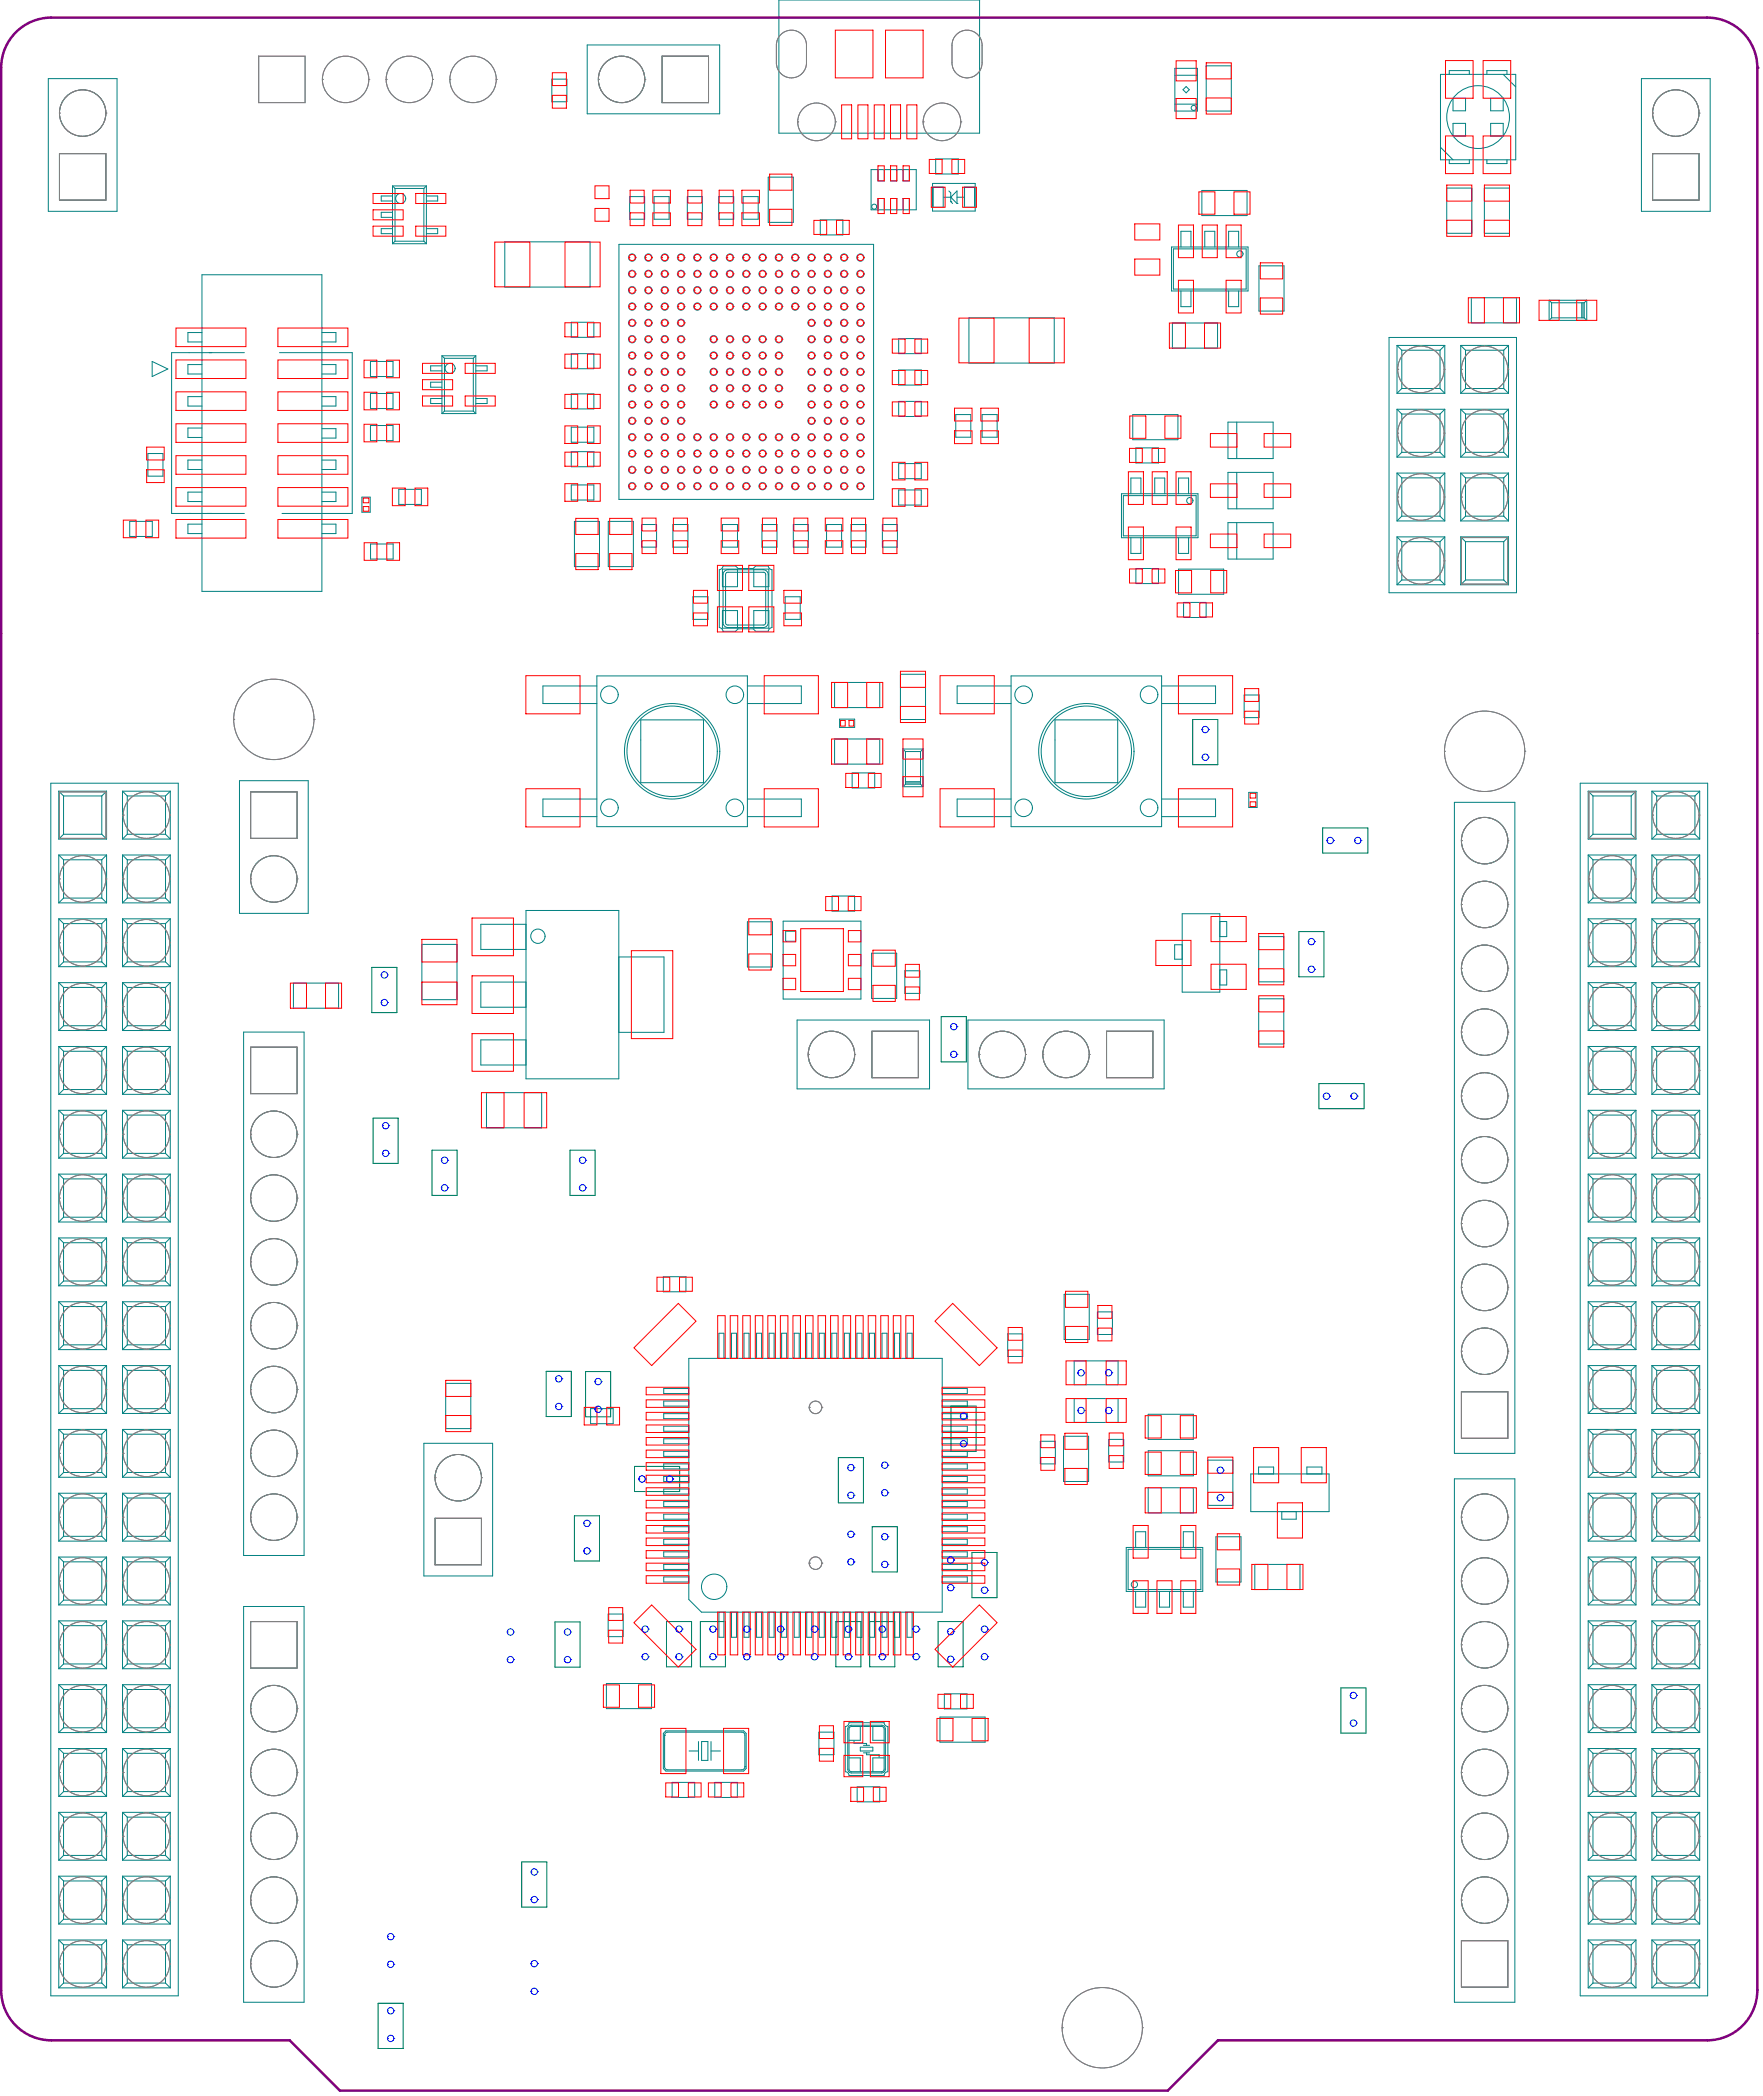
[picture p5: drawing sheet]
<svg xmlns="http://www.w3.org/2000/svg" width="234mm" height="278mm" viewBox="0 0 234 278" stroke-linecap="round" stroke-linejoin="round" font-family="sans-serif">
<g fill="none" stroke="#008080" stroke-width=".13">
<path d="M103.2 0h26.6v17.6h-26.6zM6.4 10.4h9.1v17.6h-9.1zM73.1 10.5h2v3h-2zM77.8 6h17.5v9.1h-17.5zM87.7 7.4h6.2v6.2h-6.2zM155.6 13.8h3M155.6 10h3M155.6 9.1h3v5.6h-3zM156.7 11.9l.4-.4 .4 .4-.4 .4zM159.8 8.7h3.3v6h-3.3zM190.8 9.9h10v11.3h-10zM190.8 19.5l1.7 1.7"/>
<path d="M192 9.9v-.5h2.6v.5M192.5 13h1.6v1.7h-1.6zM192.5 16.3h1.6v1.7h-1.6zM197 9.9v-.5h2.6v.5M197.5 13h1.6v1.7h-1.6zM197.5 16.3h1.6v1.7h-1.6zM199.1 9.9l1.7 1.6M217.4 10.4h9.1v17.6h-9.1zM7.9 20.4h6.1v6.1h-6.1zM26.8 36.4h15.8v41.9h-15.8zM52 30.3h-1.5v.7h1.5M52 26h-1.5v.6h1.5"/>
<path d="M52 28.1h-1.5v.7h1.5M52 24.6l.3 .4M52 24.6h4.5M52 24.6v7.7M52 32.3h4.5M52.3 32l-.3 .3M52.3 25h3.8M52.3 25v7M52.3 32h3.8M56.1 32l.4 .3M56.1 25v7M56.5 30.3h1.5v.7h-1.5"/>
<path d="M56.5 26h1.5v.6h-1.5M56.5 24.6l-.4 .4M56.5 24.6v7.7M66.9 32h11.3v6h-11.3zM82 32.4h33.7v33.8h-33.7zM83.4 26h2v3h-2zM86.6 26h2v3h-2zM91 26h2v3h-2zM95.2 26h2v3h-2zM98.4 26h2v3h-2zM101.8 23.5h3.3v6h-3.3zM108.7 29.1h3v2h-3z"/>
<path d="M115.4 22.5h6v5.3h-6zM116.3 22.5v1.5h.8v-1.5M116.3 27.8v-1.5h.8v1.5M118 22.5v1.5h.8v-1.5M118 27.8v-1.5h.8v1.5M119.6 22.5v1.5h.9v-1.5M119.6 27.8v-1.5h.9v1.5M123.5 24.3h5.7v3.7h-5.7zM123.6 24.8h1.3v2.7h-1.3zM123.9 21.1h3v1.9h-3zM125 26.1h.9M125.7 25.3l.2 .2v1.2"/>
<path d="M125.9 26.1h.1M125.9 26.7h.1M125.9 26.1l.9-.8v1.7M125.9 26.1l.9 .9M125.9 26.7l.3 .3M126.8 27h.1M126.8 26.1h.9M127.8 24.8h1.3v2.7h-1.3zM155.2 32.7h10.1v5.8h-10.1zM155.4 33h9.7v5.3h-9.7zM156.4 32.7v-2.1h1.4v2.1M156.4 38.5v2.1h1.4v-2.1"/>
<path d="M159.2 25.2h6v3.4h-6zM159.6 32.7v-2.1h1.3v2.1M162.7 38.5v2.1h1.4v-2.1M162.7 32.7v-2.1h1.4v2.1M166.8 35.2h3.3v6h-3.3zM191.6 24.9h3.4v6h-3.4zM192 21.2v.5h2.6v-.5M194.9 39.4h6v3.4h-6zM196.6 24.9h3.4v6h-3.4zM197 21.2v.5h2.6v-.5M205.2 39.8l.3 .3M205.2 39.8h5"/>
<path d="M205.2 39.8v2.6M210.2 39.8l-.3 .3M210.2 39.8v2.6M218.9 20.4h6.2v6.1h-6.2zM20.2 47.9l2 1-2 1zM26.8 44.1h-1.9v1.2h1.9M26.8 48.3h-1.9v1.2h1.9M26.8 52.5h-1.9v1.3h1.9M26.8 56.7h-1.9v1.2h1.9M32.4 46.7h-9.7v21.3h9.7M37 46.7h9.7v21.3h-9.3M42.6 44.1h1.9v1.2h-1.9"/>
<path d="M42.6 48.3h1.9v1.2h-1.9M42.6 52.5h1.9v1.3h-1.9M42.6 56.8h1.9v1.2h-1.9M49.1 56.4h3v2h-3zM49.1 47.9h3v2h-3zM49.1 52.1h3v2h-3zM58.5 52.8h-1.5v.7h1.5M58.5 48.5h-1.5v.6h1.5M58.5 50.6h-1.5v.7h1.5M58.5 47.1l.4 .4M58.5 47.1h4.5M58.5 47.1v7.7"/>
<path d="M58.5 54.8h4.5M58.9 54.5l-.4 .3M58.9 47.5h3.8M58.9 47.5v7M58.9 54.5h3.8M62.7 54.5l.3 .3M62.7 47.5v7M63 52.8h1.5v.7h-1.5M63 48.5h1.5v.6h-1.5M63 47.1l-.3 .4M63 47.1v7.7M75.7 59.8h3v2h-3z"/>
<path d="M75.7 42.7h3v2h-3zM75.7 46.8h3v2h-3zM75.7 52.2h3v2h-3zM75.7 56.6h3v2h-3zM119 49h3v2h-3zM119 44.8h3v2h-3zM119 53.2h3v2h-3zM126.6 54.9h2v3h-2zM128.4 42.1h11.3v6h-11.3zM130.1 54.9h2v3h-2zM150.1 54.9h5.9v3.3h-5.9zM150.5 59.3h3v2h-3z"/>
<path d="M155.3 42.8h6v3.3h-6zM162.7 55.9h5.9v4.8h-5.9zM163.8 55.9v4.8M184 44.7h16.9v33.8h-16.9zM185.1 45.8v6.3M185.1 54.2v6.4M185.1 54.2l.6 .6M185.1 54.2h6.3M185.1 52.1h6.3M185.1 45.8h6.3M185.1 45.8l.6 .6M185.7 46.4v5.1"/>
<path d="M185.7 54.8v5.1M185.7 59.9l-.6 .7M185.7 59.9h5.1M185.7 54.8h5.1M185.7 46.4h5.1M185.7 51.5h5.1M185.7 51.5l-.6 .6M190.8 59.9l.6 .7M190.8 46.4v5.1M190.8 54.8v5.1M190.8 51.5l.6 .6M191.4 45.8v6.3"/>
<path d="M191.4 54.2v6.4M191.4 54.2l-.6 .6M191.4 45.8l-.6 .6M193.5 45.8v6.3M193.5 54.2v6.4M193.5 54.2h6.3M193.5 54.2l.6 .6M193.5 52.1h6.3M193.5 45.8h6.3M193.5 45.8l.6 .6M194.1 46.4v5.1M194.1 54.8v5.1"/>
<path d="M194.1 59.9l-.6 .7M194.1 51.5l-.6 .6M194.1 59.9h5.1M194.1 54.8h5.1M194.1 46.4h5.1M194.1 51.5h5.1M199.2 46.4v5.1M199.2 54.8v5.1M199.2 59.9l.6 .7M199.2 51.5l.6 .6M199.8 45.8v6.3M199.8 54.2v6.4"/>
<path d="M199.8 54.2l-.6 .6M199.8 45.8l-.6 .6M205.2 42.4h5M205.5 42.1h4.4M205.5 42.1l-.3 .3M205.5 40.1h4.4M205.5 40.1v2M209.5 40.1v2M209.7 40.1v2M209.9 42.1l.3 .3M209.9 40.1v2M17.2 69.1h3v2h-3z"/>
<path d="M19.6 60.1h2v3h-2zM26.8 69.4h-1.9v1.3h1.9M26.8 65.2h-1.9v1.2h1.9M26.8 60.9h-1.9v1.3h1.9M42.6 60.9h1.9v1.3h-1.9M42.6 65.2h1.9v1.2h-1.9M42.6 69.4h1.9v1.3h-1.9M47.9 65.9h1.1v1.9h-1.1zM49.1 72.1h3v2h-3zM52.8 64.8h3v2h-3zM75.7 64.2h3v2h-3zM76.1 69.1h3.3v6h-3.3z"/>
<path d="M80.6 69.1h3.3v6h-3.3zM85 69.5h2v3h-2zM89.1 69.5h2v3h-2zM91.8 79h2v3h-2zM95.7 69.5h2v3h-2zM95.7 75.4h2v2.3h-2zM95.8 75h1.6l.4 .3h2l.3-.3h1.7l.2 .4 .3 .1v7.6l-.4 .3-.1 .2h-1.7l-.3-.3h-2l-.4 .3h-1.6l-.3-.4-.2-.1v-7.6l.4-.3zM96 75.7l.4-.2h4.7a.65 .65 0 0 1 .7 .6v6.4a.65 .65 0 0 1-.7 .6h-4.7a.65 .65 0 0 1-.6-.6v-6.4zM96.2 75.9l4.9-.1a.29 .29 0 0 1 .3 .3v6.4a.29 .29 0 0 1-.3 .3h-4.7a.29 .29 0 0 1-.3-.3v-6.4zM99.9 75.4h1.9v2.3h-1.9zM100.9 69.5h2v3h-2zM104 79h2v3h-2z"/>
<path d="M105.1 69.5h2v3h-2zM109.5 69.5h2v3h-2zM112.7 69.5h2v3h-2zM116.9 69.5h2v3h-2zM119 61.4h3v2h-3zM119 64.9h3v2h-3zM148.6 65.4h10.1v5.8h-10.1zM148.8 65.7h9.6v5.3h-9.6zM149.8 65.4v-2.1h1.3v2.1M149.8 71.2v2.1h1.3v-2.1M150.5 75.3h3v2h-3zM153 65.4v-2.1h1.3v2.1"/>
<path d="M156.1 71.2v2.1h1.3v-2.1M156.1 65.4v-2.1h1.3v2.1M156.1 75.4h6v3.3h-6zM156.8 79.8h3v2h-3zM162.7 62.6h5.9v4.8h-5.9zM162.7 69.2h5.9v4.9h-5.9zM163.8 62.6v4.8M163.8 69.2v4.9M185.1 77.5h6.3M185.1 71.1h6.3M185.1 62.7h6.3M185.1 69h6.3"/>
<path d="M185.1 71.1l.6 .7M185.1 62.7v6.3M185.1 71.1v6.4M185.1 62.7l.6 .6M185.1 60.6h6.3M185.7 71.8h5.1M185.7 76.8h5.1M185.7 68.4h5.1M185.7 63.3h5.1M185.7 76.8l-.6 .7M185.7 63.3v5.1M185.7 71.8v5"/>
<path d="M185.7 68.4l-.6 .6M190.8 68.4l.6 .6M190.8 76.8l.6 .7M190.8 63.3v5.1M190.8 71.8v5M191.4 71.1l-.6 .7M191.4 62.7v6.3M191.4 71.1v6.4M191.4 62.7l-.6 .6M193.5 77.5h6.3M193.5 71.1h6.3M193.5 62.7v6.3"/>
<path d="M193.5 71.1v6.4M193.5 71.1l.6 .7M193.5 62.7l.6 .6M193.5 62.7h6.3M193.5 69h6.3M193.5 60.6h6.3M194.1 63.3v5.1M194.1 71.8v5M194.1 71.8h5.1M194.1 76.8h5.1M194.1 76.8l-.6 .7M194.1 68.4l-.6 .6"/>
<path d="M194.1 68.4h5.1M194.1 63.3h5.1M199.2 63.3v5.1M199.2 71.8v5M199.2 76.8l.6 .7M199.2 68.4l.6 .6M199.8 62.7v6.3M199.8 71.1v6.4M199.8 71.1l-.6 .7M199.8 62.7l-.6 .6M79.1 90.9h-7.2v2.3h7.2M79.1 89.5h19.9v20h-19.9z"/>
<path d="M84.9 95.4h8.3v8.3h-8.3zM95.7 80.9h2v2.3h-2zM99 90.9h7.2v2.3h-7.2M99.9 80.9h1.9v2.3h-1.9zM110.6 90.4h5.9v3.3h-5.9zM110.6 97.9h5.9v3.3h-5.9zM111.2 95.3h2v1.1h-2zM119.3 89.3h3.3v6h-3.3zM119.6 99.2l.3 .4M119.6 99.2v5M119.6 99.2h2.7M119.9 99.6v4.3"/>
<path d="M119.9 99.6h2M121.9 99.6v4.3M122.3 99.2l-.4 .4M122.3 99.2v5M133.9 90.9h-7.1v2.3h7.1M133.9 89.5h20v20h-20zM139.8 95.4h8.3v8.3h-8.3zM153.9 90.9h7.1v2.3h-7.1M164.8 92.1h2v3h-2zM6.7 103.7h16.9v160.7h-16.9zM7.8 113.3h6.3M7.8 119.6h6.3"/>
<path d="M7.8 104.8h6.3M7.8 111.1h6.3M7.8 104.8v6.3M7.8 113.3v6.3M7.8 113.3l.6 .6M7.8 104.8l.6 .6M8.4 119h5.1M8.4 113.9h5.1M8.4 110.5h5.1M8.4 105.4h5.1M8.4 105.4v5.1M8.4 113.9v5.1"/>
<path d="M8.4 119l-.6 .6M8.4 110.5l-.6 .6M13.5 105.4v5.1M13.5 113.9v5.1M13.5 119l.6 .6M13.5 110.5l.6 .6M14.1 104.8v6.3M14.1 113.3v6.3M14.1 113.3l-.6 .6M14.1 104.8l-.6 .6M16.2 113.3h6.4M16.2 119.6h6.4"/>
<path d="M16.2 104.8h6.4M16.2 111.1h6.4M16.2 104.8v6.3M16.2 113.3v6.3M16.2 113.3l.7 .6M16.2 104.8l.7 .6M16.9 119h5M16.9 113.9h5M16.9 110.5h5M16.9 105.4h5M16.9 105.4v5.1M16.9 113.9v5.1"/>
<path d="M16.9 119l-.7 .6M16.9 110.5l-.7 .6M21.9 105.4v5.1M21.9 113.9v5.1M21.9 119l.7 .6M21.9 110.5l.7 .6M22.6 104.8v6.3M22.6 113.3v6.3M22.6 113.3l-.7 .6M22.6 104.8l-.7 .6M31.7 103.4h9.1v17.6h-9.1zM33.2 104.9h6.2v6.1h-6.2z"/>
<path d="M79.1 105.8h-7.2v2.4h7.2M99 105.8h7.2v2.4h-7.2M110.2 118.7h3v2h-3zM112.9 102.4h3v2h-3zM119.6 104.2h2.7M119.9 103.5h2M119.9 103.7h2M119.9 103.9l-.3 .3M119.9 103.9h2M121.9 103.9l.4 .3M133.9 105.8h-7.1v2.4h7.1M153.9 105.8h7.1v2.4h-7.1"/>
<path d="M165.4 105h1.1v2h-1.1zM192.7 106.3h8v86.2h-8zM209.3 103.7h16.9v160.7h-16.9zM210.4 104.8v6.3M210.4 113.3v6.3M210.4 113.3h6.3M210.4 119.6h6.3M210.4 104.8h6.3M210.4 111.1h6.3M210.4 113.3l.6 .6M210.4 104.8l.6 .6M211 105.4v5.1"/>
<path d="M211 113.9v5.1M211 119h5.1M211 113.9h5.1M211 110.5h5.1M211 105.4h5.1M211 119l-.6 .6M211 110.5l-.6 .6M216.1 105.4v5.1M216.1 113.9v5.1M216.1 119l.6 .6M216.1 110.5l.6 .6M216.7 104.8v6.3"/>
<path d="M216.7 113.3v6.3M216.7 113.3l-.6 .6M216.7 104.8l-.6 .6M218.8 104.8v6.3M218.8 113.3v6.3M218.8 113.3h6.4M218.8 119.6h6.4M218.8 113.3l.7 .6M218.8 104.8h6.4M218.8 111.1h6.4M218.8 104.8l.7 .6M219.5 105.4v5.1"/>
<path d="M219.5 113.9v5.1M219.5 119l-.7 .6M219.5 119h5M219.5 113.9h5M219.5 110.5h5M219.5 105.4h5M219.5 110.5l-.7 .6M224.5 105.4v5.1M224.5 113.9v5.1M224.5 119l.7 .6M224.5 110.5l.7 .6M225.2 104.8v6.3"/>
<path d="M225.2 113.3v6.3M225.2 113.3l-.7 .6M225.2 104.8l-.7 .6M7.8 138.6h6.3M7.8 130.2h6.3M7.8 136.5h6.3M7.8 121.7h6.3M7.8 128h6.3M7.8 121.7v6.3M7.8 130.2v6.3M7.8 138.6v6.4M7.8 138.6l.6 .7"/>
<path d="M7.8 130.2l.6 .6M7.8 121.7l.6 .6M8.4 139.3h5.1M8.4 135.9h5.1M8.4 130.8h5.1M8.4 127.4h5.1M8.4 122.3h5.1M8.4 122.3v5.1M8.4 130.8v5.1M8.4 139.3v5M8.4 135.9l-.6 .6M8.4 127.4l-.6 .6"/>
<path d="M13.5 122.3v5.1M13.5 130.8v5.1M13.5 139.3v5M13.5 135.9l.6 .6M13.5 127.4l.6 .6M14.1 121.7v6.3M14.1 130.2v6.3M14.1 138.6v6.4M14.1 138.6l-.6 .7M14.1 130.2l-.6 .6M14.1 121.7l-.6 .6M16.2 138.6h6.4"/>
<path d="M16.2 130.2h6.4M16.2 136.5h6.4M16.2 121.7h6.4M16.2 128h6.4M16.2 121.7v6.3M16.2 130.2v6.3M16.2 138.6v6.4M16.2 138.6l.7 .7M16.2 130.2l.7 .6M16.2 121.7l.7 .6M16.9 139.3h5M16.9 135.9h5"/>
<path d="M16.9 130.8h5M16.9 127.4h5M16.9 122.3h5M16.9 122.3v5.1M16.9 130.8v5.1M16.9 139.3v5M16.9 135.9l-.7 .6M16.9 127.4l-.7 .6M21.9 122.3v5.1M21.9 130.8v5.1M21.9 139.3v5M21.9 135.9l.7 .6"/>
<path d="M21.9 127.4l.7 .6M22.6 121.7v6.3M22.6 130.2v6.3M22.6 138.6v6.4M22.6 138.6l-.7 .7M22.6 121.7l-.7 .6M22.6 130.2l-.7 .6M32.3 136.7h8v69.3h-8zM33.2 138.7h6.2v6.2h-6.2zM38.9 130.2h6v3.3h-6zM55.9 125.1h4.6v7.3h-4.6zM69.7 120.6h12.3v22.3h-12.3z"/>
<path d="M69.7 122.4h-6v3.4h6M69.7 130.1h-6v3.3h6M69.7 137.7h-6v3.4h6M82 126.8h6v9.9h-6M99 122.1h3.3v6h-3.3zM103.7 122h10.3v10.3h-10.3zM104.1 123.3h1.3v1.4h-1.3zM105.6 135.1h17.5v9.1h-17.5zM115.5 126.3h3.3v6h-3.3zM115.5 136.6h6.2v6.2h-6.2zM119.9 128.6h2v3h-2zM128.2 135.1h26v9.1h-26z"/>
<path d="M146.6 136.6h6.1v6.2h-6.1zM156.6 125.1h-1v2h1M156.6 121h5v10.4h-5zM161.6 122.1h.9v2h-.9M161.6 128.5h.9v2h-.9M166.7 124.1h3.4v6h-3.4zM166.7 132.3h3.4v6h-3.4zM210.4 121.7v6.3M210.4 130.2v6.3M210.4 138.6v6.4M210.4 138.6l.6 .7M210.4 138.6h6.3"/>
<path d="M210.4 130.2l.6 .6M210.4 130.2h6.3M210.4 136.5h6.3M210.4 121.7l.6 .6M210.4 121.7h6.3M210.4 128h6.3M211 122.3v5.1M211 130.8v5.1M211 139.3v5M211 139.3h5.1M211 135.9h5.1M211 130.8h5.1"/>
<path d="M211 135.9l-.6 .6M211 127.4h5.1M211 122.3h5.1M211 127.4l-.6 .6M216.1 122.3v5.1M216.1 130.8v5.1M216.1 139.3v5M216.1 135.9l.6 .6M216.1 127.4l.6 .6M216.7 121.7v6.3M216.7 130.2v6.3M216.7 138.6v6.4"/>
<path d="M216.7 138.6l-.6 .7M216.7 130.2l-.6 .6M216.7 121.7l-.6 .6M218.8 121.7v6.3M218.8 130.2v6.3M218.8 138.6v6.4M218.8 138.6h6.4M218.8 138.6l.7 .7M218.8 130.2h6.4M218.8 136.5h6.4M218.8 130.2l.7 .6M218.8 121.7h6.4"/>
<path d="M218.8 128h6.4M218.8 121.7l.7 .6M219.5 122.3v5.1M219.5 130.8v5.1M219.5 139.3v5M219.5 139.3h5M219.5 135.9l-.7 .6M219.5 135.9h5M219.5 130.8h5M219.5 127.4l-.7 .6M219.5 127.4h5M219.5 122.3h5"/>
<path d="M224.5 122.3v5.1M224.5 130.8v5.1M224.5 139.3v5M224.5 135.9l.7 .6M224.5 127.4l.7 .6M225.2 121.7v6.3M225.2 130.2v6.3M225.2 138.6v6.4M225.2 138.6l-.7 .7M225.2 130.2l-.7 .6M225.2 121.7l-.7 .6M7.8 155.5h6.3"/>
<path d="M7.8 147.1h6.3M7.8 153.4h6.3M7.8 145h6.3M7.8 147.1v6.3M7.8 155.5v6.4M7.8 155.5l.6 .7M7.8 147.1l.6 .6M8.4 156.2h5.1M8.4 152.8h5.1M8.4 147.7h5.1M8.4 144.3h5.1M8.4 147.7v5.1"/>
<path d="M8.4 156.2v5M8.4 152.8l-.6 .6M8.4 144.3l-.6 .7M13.5 147.7v5.1M13.5 156.2v5M13.5 152.8l.6 .6M13.5 144.3l.6 .7M14.1 147.1v6.3M14.1 155.5v6.4M14.1 155.5l-.6 .7M14.1 147.1l-.6 .6M16.2 155.5h6.4"/>
<path d="M16.2 147.1h6.4M16.2 153.4h6.4M16.2 145h6.4M16.2 147.1v6.3M16.2 155.5v6.4M16.2 155.5l.7 .7M16.2 147.1l.7 .6M16.9 156.2h5M16.9 152.8h5M16.9 147.7h5M16.9 144.3h5M16.9 147.7v5.1"/>
<path d="M16.9 156.2v5M16.9 152.8l-.7 .6M16.9 144.3l-.7 .7M21.9 147.7v5.1M21.9 156.2v5M21.9 152.8l.7 .6M21.9 144.3l.7 .7M22.6 147.1v6.3M22.6 155.5v6.4M22.6 155.5l-.7 .7M22.6 147.1l-.7 .6M64.4 144.7h7.4v4.7h-7.4z"/>
<path d="M210.4 147.1v6.3M210.4 155.5v6.4M210.4 155.5l.6 .7M210.4 155.5h6.3M210.4 147.1l.6 .6M210.4 147.1h6.3M210.4 153.4h6.3M210.4 145h6.3M211 147.7v5.1M211 156.2v5M211 156.2h5.1M211 152.8h5.1"/>
<path d="M211 147.7h5.1M211 152.8l-.6 .6M211 144.3h5.1M211 144.3l-.6 .7M216.1 147.7v5.1M216.1 156.2v5M216.1 152.8l.6 .6M216.1 144.3l.6 .7M216.7 147.1v6.3M216.7 155.5v6.4M216.7 155.5l-.6 .7M216.7 147.1l-.6 .6"/>
<path d="M218.8 147.1v6.3M218.8 155.5v6.4M218.8 155.5h6.4M218.8 155.5l.7 .7M218.8 147.1h6.4M218.8 153.4h6.4M218.8 147.1l.7 .6M218.8 145h6.4M219.5 147.7v5.1M219.5 156.2v5M219.5 156.2h5M219.5 152.8l-.7 .6"/>
<path d="M219.5 152.8h5M219.5 147.7h5M219.5 144.3l-.7 .7M219.5 144.3h5M224.5 147.7v5.1M224.5 156.2v5M224.5 152.8l.7 .6M224.5 144.3l.7 .7M225.2 147.1v6.3M225.2 155.5v6.4M225.2 155.5l-.7 .7M225.2 147.1l-.7 .6"/>
<path d="M7.8 172.4h6.3M7.8 178.8h6.3M7.8 164h6.3M7.8 170.3h6.3M7.8 161.9h6.3M7.8 164v6.3M7.8 172.4v6.4M7.8 172.4l.6 .7M7.8 164l.6 .6M8.4 178.1h5.1M8.4 173.1h5.1M8.4 169.7h5.1"/>
<path d="M8.4 164.6h5.1M8.4 161.2h5.1M8.4 164.6v5.1M8.4 173.1v5M8.4 178.1l-.6 .7M8.4 169.7l-.6 .6M8.4 161.2l-.6 .7M13.5 164.6v5.1M13.5 173.1v5M13.5 178.1l.6 .7M13.5 169.7l.6 .6M13.5 161.2l.6 .7"/>
<path d="M14.1 164v6.3M14.1 172.4v6.4M14.1 172.4l-.6 .7M14.1 164l-.6 .6M16.2 172.4h6.4M16.2 178.8h6.4M16.2 164h6.4M16.2 170.3h6.4M16.2 161.9h6.4M16.2 164v6.3M16.2 172.4v6.4M16.2 172.4l.7 .7"/>
<path d="M16.2 164l.7 .6M16.9 178.1h5M16.9 173.1h5M16.9 169.7h5M16.9 164.6h5M16.9 161.2h5M16.9 164.6v5.1M16.9 173.1v5M16.9 178.1l-.7 .7M16.9 161.2l-.7 .7M16.9 169.7l-.7 .6M21.9 164.6v5.1"/>
<path d="M21.9 173.1v5M21.9 178.1l.7 .7M21.9 169.7l.7 .6M21.9 161.2l.7 .7M22.6 164v6.3M22.6 172.4v6.4M22.6 172.4l-.7 .7M22.6 164l-.7 .6M87.9 169.1h3v2h-3zM91.2 179.9h33.6v33.6h-31.9l-1.7-1.6zM95.2 179.9v-3.3h.7v3.3M96.9 179.9v-3.3h.7v3.3"/>
<path d="M98.6 179.9v-3.3h.6v3.3M100.2 179.9v-3.3h.7v3.3M101.9 179.9v-3.3h.6v3.3M103.5 179.9v-3.3h.7v3.3M105.2 179.9v-3.3h.7v3.3M106.9 179.9v-3.3h.6v3.3M108.5 179.9v-3.3h.7v3.3M110.2 179.9v-3.3h.7v3.3M111.9 179.9v-3.3h.6v3.3M113.5 179.9v-3.3h.7v3.3M115.2 179.9v-3.3h.6v3.3M116.8 179.9v-3.3h.7v3.3"/>
<path d="M118.5 179.9v-3.3h.7v3.3M120.2 179.9v-3.3h.6v3.3M133.5 176.7h2v3h-2zM141 171.4h3.3v6h-3.3zM145.4 173.8h2v3h-2zM210.4 164v6.3M210.4 172.4v6.4M210.4 172.4l.6 .7M210.4 172.4h6.3M210.4 178.8h6.3M210.4 164l.6 .6M210.4 164h6.3"/>
<path d="M210.4 170.3h6.3M210.4 161.9h6.3M211 164.6v5.1M211 173.1v5M211 178.1h5.1M211 173.1h5.1M211 178.1l-.6 .7M211 169.7h5.1M211 164.6h5.1M211 169.7l-.6 .6M211 161.2h5.1M211 161.2l-.6 .7"/>
<path d="M216.1 164.6v5.1M216.1 173.1v5M216.1 178.1l.6 .7M216.1 169.7l.6 .6M216.1 161.2l.6 .7M216.7 164v6.3M216.7 172.4v6.4M216.7 172.4l-.6 .7M216.7 164l-.6 .6M218.8 164v6.3M218.8 172.4v6.4M218.8 172.4h6.4"/>
<path d="M218.8 178.8h6.4M218.8 172.4l.7 .7M218.8 164h6.4M218.8 170.3h6.4M218.8 164l.7 .6M218.8 161.9h6.4M219.5 164.6v5.1M219.5 173.1v5M219.5 178.1l-.7 .7M219.5 178.1h5M219.5 173.1h5M219.5 169.7l-.7 .6"/>
<path d="M219.5 169.7h5M219.5 164.6h5M219.5 161.2l-.7 .7M219.5 161.2h5M224.5 164.6v5.1M224.5 173.1v5M224.5 178.1l.7 .7M224.5 169.7l.7 .6M224.5 161.2l.7 .7M225.2 164v6.3M225.2 172.4v6.4M225.2 164l-.7 .6"/>
<path d="M225.2 172.4l-.7 .7M7.8 187.2h6.3M7.8 197.8h6.3M7.8 189.3h6.3M7.8 195.7h6.3M7.8 180.9h6.3M7.8 180.9v6.3M7.8 189.3v6.4M7.8 197.8v6.3M7.8 197.8l.6 .6M7.8 189.3l.6 .7M7.8 180.9l.6 .6"/>
<path d="M8.4 198.4h5.1M8.4 195h5.1M8.4 190h5.1M8.4 186.6h5.1M8.4 181.5h5.1M8.4 181.5v5.1M8.4 190v5M8.4 198.4v5.1M8.4 195l-.6 .7M8.4 186.6l-.6 .6M13.5 181.5v5.1M13.5 190v5"/>
<path d="M13.5 198.4v5.1M13.5 195l.6 .7M13.5 186.6l.6 .6M14.1 180.9v6.3M14.1 189.3v6.4M14.1 197.8v6.3M14.1 197.8l-.6 .6M14.1 189.3l-.6 .7M14.1 180.9l-.6 .6M16.2 187.2h6.4M16.2 197.8h6.4M16.2 189.3h6.4"/>
<path d="M16.2 195.7h6.4M16.2 180.9h6.4M16.2 180.9v6.3M16.2 189.3v6.4M16.2 197.8v6.3M16.2 197.8l.7 .6M16.2 189.3l.7 .7M16.2 180.9l.7 .6M16.9 198.4h5M16.9 195h5M16.9 190h5M16.9 186.6h5"/>
<path d="M16.9 181.5h5M16.9 181.5v5.1M16.9 190v5M16.9 198.4v5.1M16.9 195l-.7 .7M16.9 186.6l-.7 .6M21.9 181.5v5.1M21.9 190v5M21.9 198.4v5.1M21.9 195l.7 .7M21.9 186.6l.7 .6M22.6 180.9v6.3"/>
<path d="M22.6 189.3v6.4M22.6 197.8v6.3M22.6 197.8l-.7 .6M22.6 189.3l-.7 .7M22.6 180.9l-.7 .6M56.1 191.2h9.2v17.6h-9.2zM59 183.2h3.4v6h-3.4zM78.2 186.6h3v2h-3zM91.2 197.2h-3.3v.7h3.3M91.2 198.9h-3.3v.7h3.3M91.2 183.9h-3.3v.7h3.3M91.2 185.6h-3.3v.7h3.3"/>
<path d="M91.2 187.3h-3.3v.6h3.3M91.2 188.9h-3.3v.7h3.3M91.2 190.6h-3.3v.6h3.3M91.2 192.2h-3.3v.7h3.3M91.2 193.9h-3.3v.7h3.3M91.2 195.6h-3.3v.6h3.3M124.8 197.2h3.3v.7h-3.3M124.8 183.9h3.3v.7h-3.3M124.8 185.6h3.3v.7h-3.3M124.8 187.3h3.3v.6h-3.3M124.8 188.9h3.3v.7h-3.3M124.8 190.6h3.3v.6h-3.3"/>
<path d="M124.8 192.2h3.3v.7h-3.3M124.8 193.9h3.3v.7h-3.3M124.8 195.6h3.3v.6h-3.3M124.8 198.9h3.3v.7h-3.3M137.8 190.9h2v3h-2zM140.9 190.2h3.3v6h-3.3zM142.3 180.3h5.8v3.1h-5.8zM142.3 185.3h5.8v3.1h-5.8zM146.9 190.7h2v3h-2zM152.1 187.3h6v3.4h-6zM152.1 192.2h6v3.3h-6zM152.1 197.1h6v3.3h-6z"/>
<path d="M160 193.4h3.3v6h-3.3zM165.7 195.2h10.4v5h-10.4zM166.7 195.2v-.9h2v.9M173.1 195.2v-.9h2v.9M192.7 195.9h8v69.3h-8zM193.6 184.4h6.1v6.1h-6.1zM210.4 187.2h6.3M210.4 180.9v6.3M210.4 189.3v6.4M210.4 197.8v6.3M210.4 197.8h6.3M210.4 197.8l.6 .6"/>
<path d="M210.4 189.3h6.3M210.4 195.7h6.3M210.4 189.3l.6 .7M210.4 180.9l.6 .6M210.4 180.9h6.3M211 181.5v5.1M211 190v5M211 198.4v5.1M211 198.4h5.1M211 195h5.1M211 190h5.1M211 195l-.6 .7"/>
<path d="M211 186.6h5.1M211 181.5h5.1M211 186.6l-.6 .6M216.1 181.5v5.1M216.1 190v5M216.1 198.4v5.1M216.1 195l.6 .7M216.1 186.6l.6 .6M216.7 180.9v6.3M216.7 189.3v6.4M216.7 197.8v6.3M216.7 197.8l-.6 .6"/>
<path d="M216.7 189.3l-.6 .7M216.7 180.9l-.6 .6M218.8 187.2h6.4M218.8 180.9v6.3M218.8 189.3v6.4M218.8 197.8v6.3M218.8 197.8h6.4M218.8 197.8l.7 .6M218.8 189.3h6.4M218.8 195.7h6.4M218.8 189.3l.7 .7M218.8 180.9h6.4"/>
<path d="M218.8 180.9l.7 .6M219.5 181.5v5.1M219.5 190v5M219.5 198.4v5.1M219.5 198.4h5M219.5 195l-.7 .7M219.5 195h5M219.5 190h5M219.5 186.6l-.7 .6M219.5 186.6h5M219.5 181.5h5M224.5 181.5v5.1"/>
<path d="M224.5 190v5M224.5 198.4v5.1M224.5 195l.7 .7M224.5 186.6l.7 .6M225.2 180.9v6.3M225.2 189.3v6.4M225.2 197.8v6.3M225.2 197.8l-.7 .6M225.2 180.9l-.7 .6M225.2 189.3l-.7 .7M7.8 214.7h6.3M7.8 206.2h6.3"/>
<path d="M7.8 212.6h6.3M7.8 204.1h6.3M7.8 206.2v6.4M7.8 214.7v6.3M7.8 214.7l.6 .6M7.8 206.2l.6 .7M8.4 215.3h5.1M8.4 212h5.1M8.4 206.9h5.1M8.4 203.5h5.1M8.4 206.9v5.1M8.4 215.3v5.1"/>
<path d="M8.4 212l-.6 .6M8.4 203.5l-.6 .6M13.5 206.9v5.1M13.5 215.3v5.1M13.5 212l.6 .6M13.5 203.5l.6 .6M14.1 206.2v6.4M14.1 214.7v6.3M14.1 214.7l-.6 .6M14.1 206.2l-.6 .7M16.2 214.7h6.4M16.2 206.2h6.4"/>
<path d="M16.2 212.6h6.4M16.2 204.1h6.4M16.2 206.2v6.4M16.2 214.7v6.3M16.2 214.7l.7 .6M16.2 206.2l.7 .7M16.9 215.3h5M16.9 212h5M16.9 206.9h5M16.9 203.5h5M16.9 206.9v5.1M16.9 215.3v5.1"/>
<path d="M16.9 212l-.7 .6M16.9 203.5l-.7 .6M21.9 206.9v5.1M21.9 215.3v5.1M21.9 212l.7 .6M21.9 203.5l.7 .6M22.6 206.2v6.4M22.6 214.7v6.3M22.6 214.7l-.7 .6M22.6 206.2l-.7 .7M32.3 212.8h8v52.4h-8zM33.2 214.8h6.2v6.2h-6.2z"/>
<path d="M57.6 201.1h6.2v6.2h-6.2zM80.6 213.8h2v3h-2zM91.2 200.6h-3.3v.6h3.3M91.2 202.2h-3.3v.7h3.3M91.2 203.9h-3.3v.7h3.3M91.2 205.6h-3.3v.6h3.3M91.2 207.2h-3.3v.7h3.3M91.2 208.9h-3.3v.7h3.3M95.2 213.5v3.4h.7v-3.4M96.9 213.5v3.4h.7v-3.4M98.6 213.5v3.4h.6v-3.4M100.2 213.5v3.4h.7v-3.4"/>
<path d="M101.9 213.5v3.4h.6v-3.4M103.5 213.5v3.4h.7v-3.4M105.2 213.5v3.4h.7v-3.4M106.9 213.5v3.4h.6v-3.4M108.5 213.5v3.4h.7v-3.4M110.2 213.5v3.4h.7v-3.4M111.9 213.5v3.4h.6v-3.4M113.5 213.5v3.4h.7v-3.4M115.2 213.5v3.4h.6v-3.4M116.8 213.5v3.4h.7v-3.4M118.5 213.5v3.4h.7v-3.4M120.2 213.5v3.4h.6v-3.4"/>
<path d="M124.8 200.6h3.3v.6h-3.3M124.8 202.2h3.3v.7h-3.3M124.8 203.9h3.3v.7h-3.3M124.8 205.6h3.3v.6h-3.3M124.8 207.2h3.3v.7h-3.3M124.8 208.9h3.3v.7h-3.3M149.2 205h10.1v5.8h-10.1zM149.4 205.2h9.7v5.4h-9.7zM150.4 205v-2.1h1.4v2.1M150.4 210.8v2.1h1.4v-2.1M153.6 210.8v2.1h1.3v-2.1M156.7 205v-2.1h1.4v2.1"/>
<path d="M156.7 210.8v2.1h1.4v-2.1M161.1 203.6h3.3v6h-3.3zM166.2 207.2h6v3.4h-6zM169.8 200.2v1h1.9v-1M210.4 206.2v6.4M210.4 214.7v6.3M210.4 214.7h6.3M210.4 214.7l.6 .6M210.4 206.2h6.3M210.4 212.6h6.3M210.4 206.2l.6 .7M210.4 204.1h6.3"/>
<path d="M211 206.9v5.1M211 215.3v5.1M211 215.3h5.1M211 212h5.1M211 206.9h5.1M211 212l-.6 .6M211 203.5h5.1M211 203.5l-.6 .6M216.1 206.9v5.1M216.1 215.3v5.1M216.1 212l.6 .6M216.1 203.5l.6 .6"/>
<path d="M216.7 206.2v6.4M216.7 214.7v6.3M216.7 214.7l-.6 .6M216.7 206.2l-.6 .7M218.8 206.2v6.4M218.8 214.7v6.3M218.8 214.7h6.4M218.8 214.7l.7 .6M218.8 206.2h6.4M218.8 212.6h6.4M218.8 206.2l.7 .7M218.8 204.1h6.4"/>
<path d="M219.5 206.9v5.1M219.5 215.3v5.1M219.5 215.3h5M219.5 212l-.7 .6M219.5 212h5M219.5 206.9h5M219.5 203.5l-.7 .6M219.5 203.5h5M224.5 206.9v5.1M224.5 215.3v5.1M224.5 212l.7 .6M224.5 203.5l.7 .6"/>
<path d="M225.2 206.2v6.4M225.2 214.7v6.3M225.2 214.7l-.7 .6M225.2 206.2l-.7 .7M7.8 231.6h6.3M7.8 238h6.3M7.8 223.2h6.3M7.8 229.5h6.3M7.8 221h6.3M7.8 223.2v6.3M7.8 231.6v6.4M7.8 231.6l.6 .6"/>
<path d="M7.8 223.2l.6 .6M8.4 237.3h5.1M8.4 232.2h5.1M8.4 228.9h5.1M8.4 223.8h5.1M8.4 220.4h5.1M8.4 223.8v5.1M8.4 232.2v5.1M8.4 237.3l-.6 .7M8.4 228.9l-.6 .6M8.4 220.4l-.6 .6M13.5 223.8v5.1"/>
<path d="M13.5 232.2v5.1M13.5 237.3l.6 .7M13.5 228.9l.6 .6M13.5 220.4l.6 .6M14.1 223.2v6.3M14.1 231.6v6.4M14.1 231.6l-.6 .6M14.1 223.2l-.6 .6M16.2 231.6h6.4M16.2 238h6.4M16.2 223.2h6.4M16.2 229.5h6.4"/>
<path d="M16.2 221h6.4M16.2 223.2v6.3M16.2 231.6v6.4M16.2 231.6l.7 .6M16.2 223.2l.7 .6M16.9 237.3h5M16.9 232.2h5M16.9 228.9h5M16.9 223.8h5M16.9 220.4h5M16.9 223.8v5.1M16.9 232.2v5.1"/>
<path d="M16.9 237.3l-.7 .7M16.9 228.9l-.7 .6M16.9 220.4l-.7 .6M21.9 223.8v5.1M21.9 232.2v5.1M21.9 237.3l.7 .7M21.9 228.9l.7 .6M21.9 220.4l.7 .6M22.6 223.2v6.3M22.6 231.6v6.4M22.6 231.6l-.7 .6M22.6 223.2l-.7 .6"/>
<path d="M80.3 223h6v3.3h-6zM88 229.9h.1M88 229.9v4.1l.2 .4h10.1h.2l.2-.4M88 229.9l.2-.4 .3-.1 10 .1 .2 .4v4.1M88.2 229.3h10.3l.3 .3v4.7l-.3 .3h-10.3l-.3-.3v-4.7zM89 236.1h3v2h-3zM91.3 231.9h1.2M92.5 230.7v2.5M92.9 230.7h.9v2.5h-.9zM94.2 230.7v2.5M94.2 231.9h1.2M94.7 236.1h3v2h-3z"/>
<path d="M98.7 234h.1M108.5 229.4h2v3h-2zM112.5 228.2h4.6l.3 .4 .2 .1v6h-.2l-.3 .5h-4.6l-.1-.3-.2-.2h-.2v-6l.2-.1 .2-.2zM112.5 232.9h1.5v1.8M112.5 228.6l4.3-.1 .2 .1 .2 .2 .1 5.5-.3 .5h-4.2h-.3l-.1-.2-.1-5.6zM112.6 228.7h4.2l.3 .2v5.4l-.1 .3-4.2 .1-.3-.2v-5.5zM113.1 230.6v.3h1.7v.3M113.5 236.7h3v2h-3zM114 231.4h1.6v.5h-1.6zM114 228.7v1.8h-1.5M114.4 231.2h.8M114.4 232.2h.8"/>
<path d="M114.8 232.2v.2h1.7v.4M115.6 228.7v1.8h1.5M117.1 232.9h-1.5v1.8M124.5 227.4h6v3.4h-6zM125.1 224.4h3v2h-3zM210.4 223.2v6.3M210.4 231.6v6.4M210.4 231.6h6.3M210.4 238h6.3M210.4 231.6l.6 .6M210.4 223.2h6.3M210.4 229.5h6.3"/>
<path d="M210.4 223.2l.6 .6M210.4 221h6.3M211 223.8v5.1M211 232.2v5.1M211 237.3h5.1M211 232.2h5.1M211 237.3l-.6 .7M211 228.9h5.1M211 223.8h5.1M211 228.9l-.6 .6M211 220.4h5.1M211 220.4l-.6 .6"/>
<path d="M216.1 223.8v5.1M216.1 232.2v5.1M216.1 237.3l.6 .7M216.1 228.9l.6 .6M216.1 220.4l.6 .6M216.7 223.2v6.3M216.7 231.6v6.4M216.7 231.6l-.6 .6M216.7 223.2l-.6 .6M218.8 223.2v6.3M218.8 231.6v6.4M218.8 231.6h6.4"/>
<path d="M218.8 238h6.4M218.8 231.6l.7 .6M218.8 223.2h6.4M218.8 229.5h6.4M218.8 223.2l.7 .6M218.8 221h6.4M219.5 223.8v5.1M219.5 232.2v5.1M219.5 237.3l-.7 .7M219.5 237.3h5M219.5 232.2h5M219.5 228.9h5"/>
<path d="M219.5 223.8h5M219.5 220.4l-.7 .6M219.5 228.9l-.7 .6M219.5 220.4h5M224.5 223.8v5.1M224.5 232.2v5.1M224.5 237.3l.7 .7M224.5 228.9l.7 .6M224.5 220.4l.7 .6M225.2 223.2v6.3M225.2 231.6v6.4M225.2 231.6l-.7 .6"/>
<path d="M225.2 223.2l-.7 .6M7.8 257h6.3M7.8 248.5h6.3M7.8 254.9h6.3M7.8 240.1h6.3M7.8 246.4h6.3M7.8 240.1v6.3M7.8 248.5v6.4M7.8 257v6.3M7.8 257l.6 .6M7.8 248.5l.6 .7M7.8 240.1l.6 .6"/>
<path d="M8.4 257.6h5.1M8.4 254.2h5.1M8.4 249.2h5.1M8.4 245.8h5.1M8.4 240.7h5.1M8.4 240.7v5.1M8.4 249.2v5M8.4 257.6v5.1M8.4 254.2l-.6 .7M8.4 245.8l-.6 .6M13.5 240.7v5.1M13.5 249.2v5"/>
<path d="M13.5 257.6v5.1M13.5 254.2l.6 .7M13.5 245.8l.6 .6M14.1 240.1v6.3M14.1 248.5v6.4M14.1 257v6.3M14.1 257l-.6 .6M14.1 248.5l-.6 .7M14.1 240.1l-.6 .6M16.2 257h6.4M16.2 248.5h6.4M16.2 254.9h6.4"/>
<path d="M16.2 240.1h6.4M16.2 246.4h6.4M16.2 240.1v6.3M16.2 248.5v6.4M16.2 257v6.3M16.2 257l.7 .6M16.2 248.5l.7 .7M16.2 240.1l.7 .6M16.9 257.6h5M16.9 254.2h5M16.9 249.2h5M16.9 245.8h5"/>
<path d="M16.9 240.7h5M16.9 254.2l-.7 .7M16.9 240.7v5.1M16.9 249.2v5M16.9 257.6v5.1M16.9 245.8l-.7 .6M21.9 240.7v5.1M21.9 249.2v5M21.9 257.6v5.1M21.9 254.2l.7 .7M21.9 245.8l.7 .6M22.6 248.5l-.7 .7"/>
<path d="M22.6 240.1v6.3M22.6 248.5v6.4M22.6 257v6.3M22.6 257l-.7 .6M22.6 240.1l-.7 .6M193.6 257.1h6.1v6.1h-6.1zM210.4 257h6.3M210.4 240.1v6.3M210.4 248.5v6.4M210.4 257v6.3M210.4 257l.6 .6M210.4 248.5h6.3"/>
<path d="M210.4 254.9h6.3M210.4 248.5l.6 .7M210.4 240.1h6.3M210.4 246.4h6.3M210.4 240.1l.6 .6M211 240.7v5.1M211 249.2v5M211 257.6v5.1M211 257.6h5.1M211 254.2h5.1M211 249.2h5.1M211 254.2l-.6 .7"/>
<path d="M211 245.8h5.1M211 240.7h5.1M211 245.8l-.6 .6M216.1 240.7v5.1M216.1 249.2v5M216.1 257.6v5.1M216.1 254.2l.6 .7M216.1 245.8l.6 .6M216.7 240.1v6.3M216.7 248.5v6.4M216.7 257v6.3M216.7 257l-.6 .6"/>
<path d="M216.7 248.5l-.6 .7M216.7 240.1l-.6 .6M218.8 257h6.4M218.8 240.1v6.3M218.8 248.5v6.4M218.8 257v6.3M218.8 257l.7 .6M218.8 248.5h6.4M218.8 254.9h6.4M218.8 248.5l.7 .7M218.8 240.1h6.4M218.8 246.4h6.4"/>
<path d="M218.8 240.1l.7 .6M219.5 257.6h5M219.5 254.2l-.7 .7M219.5 240.7v5.1M219.5 249.2v5M219.5 257.6v5.1M219.5 254.2h5M219.5 249.2h5M219.5 245.8l-.7 .6M219.5 245.8h5M219.5 240.7h5M224.5 240.7v5.1"/>
<path d="M224.5 249.2v5M224.5 257.6v5.1M224.5 254.2l.7 .7M224.5 245.8l.7 .6M225.2 248.5l-.7 .7M225.2 240.1v6.3M225.2 248.5v6.4M225.2 257v6.3M225.2 257l-.7 .6M225.2 240.1l-.7 .6M7.8 263.3h6.3M8.4 262.7h5.1"/>
<path d="M8.4 262.7l-.6 .6M13.5 262.7l.6 .6M16.2 263.3h6.4M16.9 262.7h5M16.9 262.7l-.7 .6M21.9 262.7l.7 .6M210.4 263.3h6.3M211 262.7h5.1M211 262.7l-.6 .6M216.1 262.7l.6 .6M218.8 263.3h6.4M219.5 262.7h5"/>
<path d="M219.5 262.7l-.7 .6M224.5 262.7l.7 .6"/>
<circle cx="10.9" cy="15" r="3.1"/>
<circle cx="82.3" cy="10.5" r="3.1"/>
<circle cx="158.1" cy="14.3" r=".33"/>
<circle cx="195.8" cy="15.5" r="4.2"/>
<circle cx="222" cy="15" r="3.1"/>
<circle cx="53.1" cy="26.3" r=".66"/>
<circle cx="83.7" cy="36.3" r=".48"/>
<circle cx="83.7" cy="38.4" r=".48"/>
<circle cx="83.7" cy="34.1" r=".48"/>
<circle cx="85.9" cy="36.3" r=".48"/>
<circle cx="85.9" cy="38.4" r=".48"/>
<circle cx="85.9" cy="34.1" r=".48"/>
<circle cx="88.1" cy="36.3" r=".48"/>
<circle cx="88.1" cy="38.4" r=".48"/>
<circle cx="88.1" cy="34.1" r=".48"/>
<circle cx="90.2" cy="36.3" r=".48"/>
<circle cx="90.2" cy="38.4" r=".48"/>
<circle cx="90.2" cy="34.1" r=".48"/>
<circle cx="92.4" cy="36.3" r=".48"/>
<circle cx="92.4" cy="38.4" r=".48"/>
<circle cx="92.4" cy="34.1" r=".48"/>
<circle cx="94.5" cy="36.3" r=".48"/>
<circle cx="94.5" cy="38.4" r=".48"/>
<circle cx="94.5" cy="34.1" r=".48"/>
<circle cx="96.7" cy="36.3" r=".48"/>
<circle cx="96.7" cy="38.4" r=".48"/>
<circle cx="96.7" cy="34.1" r=".48"/>
<circle cx="98.9" cy="36.3" r=".48"/>
<circle cx="98.9" cy="38.4" r=".48"/>
<circle cx="98.9" cy="34.1" r=".48"/>
<circle cx="101" cy="36.3" r=".48"/>
<circle cx="101" cy="38.4" r=".48"/>
<circle cx="101" cy="34.1" r=".48"/>
<circle cx="103.2" cy="36.3" r=".48"/>
<circle cx="103.2" cy="38.4" r=".48"/>
<circle cx="103.2" cy="34.1" r=".48"/>
<circle cx="105.3" cy="36.3" r=".48"/>
<circle cx="105.3" cy="38.4" r=".48"/>
<circle cx="105.3" cy="34.1" r=".48"/>
<circle cx="107.5" cy="36.3" r=".48"/>
<circle cx="107.5" cy="38.4" r=".48"/>
<circle cx="107.5" cy="34.1" r=".48"/>
<circle cx="109.7" cy="36.3" r=".48"/>
<circle cx="109.7" cy="38.4" r=".48"/>
<circle cx="109.7" cy="34.1" r=".48"/>
<circle cx="111.8" cy="36.3" r=".48"/>
<circle cx="111.8" cy="38.4" r=".48"/>
<circle cx="111.8" cy="34.1" r=".48"/>
<circle cx="114" cy="36.3" r=".48"/>
<circle cx="114" cy="38.4" r=".48"/>
<circle cx="114" cy="34.1" r=".48"/>
<circle cx="115.8" cy="27.4" r=".33"/>
<circle cx="164.2" cy="33.6" r=".42"/>
<circle cx="59.6" cy="48.8" r=".66"/>
<circle cx="83.7" cy="44.9" r=".48"/>
<circle cx="83.7" cy="53.6" r=".48"/>
<circle cx="83.7" cy="42.8" r=".48"/>
<circle cx="83.7" cy="49.3" r=".48"/>
<circle cx="83.7" cy="55.7" r=".48"/>
<circle cx="83.7" cy="51.4" r=".48"/>
<circle cx="83.7" cy="57.9" r=".48"/>
<circle cx="83.7" cy="47.1" r=".48"/>
<circle cx="83.7" cy="40.6" r=".48"/>
<circle cx="85.9" cy="44.9" r=".48"/>
<circle cx="85.9" cy="42.8" r=".48"/>
<circle cx="85.9" cy="53.6" r=".48"/>
<circle cx="85.9" cy="51.4" r=".48"/>
<circle cx="85.9" cy="55.7" r=".48"/>
<circle cx="85.9" cy="49.3" r=".48"/>
<circle cx="85.9" cy="47.1" r=".48"/>
<circle cx="85.9" cy="57.9" r=".48"/>
<circle cx="85.9" cy="40.6" r=".48"/>
<circle cx="88.1" cy="44.9" r=".48"/>
<circle cx="88.1" cy="42.8" r=".48"/>
<circle cx="88.1" cy="53.6" r=".48"/>
<circle cx="88.1" cy="51.4" r=".48"/>
<circle cx="88.1" cy="55.7" r=".48"/>
<circle cx="88.1" cy="49.3" r=".48"/>
<circle cx="88.1" cy="47.1" r=".48"/>
<circle cx="88.1" cy="57.9" r=".48"/>
<circle cx="88.1" cy="40.6" r=".48"/>
<circle cx="90.2" cy="44.9" r=".48"/>
<circle cx="90.2" cy="42.8" r=".48"/>
<circle cx="90.2" cy="53.6" r=".48"/>
<circle cx="90.2" cy="49.3" r=".48"/>
<circle cx="90.2" cy="51.4" r=".48"/>
<circle cx="90.2" cy="55.7" r=".48"/>
<circle cx="90.2" cy="47.1" r=".48"/>
<circle cx="90.2" cy="57.9" r=".48"/>
<circle cx="90.2" cy="40.6" r=".48"/>
<circle cx="92.4" cy="57.9" r=".48"/>
<circle cx="92.4" cy="40.6" r=".48"/>
<circle cx="94.5" cy="44.9" r=".48"/>
<circle cx="94.5" cy="53.6" r=".48"/>
<circle cx="94.5" cy="51.4" r=".48"/>
<circle cx="94.5" cy="49.3" r=".48"/>
<circle cx="94.5" cy="47.1" r=".48"/>
<circle cx="94.5" cy="57.9" r=".48"/>
<circle cx="94.5" cy="40.6" r=".48"/>
<circle cx="96.7" cy="44.9" r=".48"/>
<circle cx="96.7" cy="53.6" r=".48"/>
<circle cx="96.7" cy="49.3" r=".48"/>
<circle cx="96.7" cy="51.4" r=".48"/>
<circle cx="96.7" cy="57.9" r=".48"/>
<circle cx="96.7" cy="47.1" r=".48"/>
<circle cx="96.7" cy="40.6" r=".48"/>
<circle cx="98.9" cy="44.9" r=".48"/>
<circle cx="98.9" cy="53.6" r=".48"/>
<circle cx="98.9" cy="49.3" r=".48"/>
<circle cx="98.9" cy="51.4" r=".48"/>
<circle cx="98.9" cy="57.9" r=".48"/>
<circle cx="98.9" cy="47.1" r=".48"/>
<circle cx="98.9" cy="40.6" r=".48"/>
<circle cx="101" cy="44.9" r=".48"/>
<circle cx="101" cy="53.6" r=".48"/>
<circle cx="101" cy="49.3" r=".48"/>
<circle cx="101" cy="51.4" r=".48"/>
<circle cx="101" cy="47.1" r=".48"/>
<circle cx="101" cy="57.9" r=".48"/>
<circle cx="101" cy="40.6" r=".48"/>
<circle cx="103.2" cy="44.9" r=".48"/>
<circle cx="103.2" cy="53.6" r=".48"/>
<circle cx="103.2" cy="51.4" r=".48"/>
<circle cx="103.2" cy="49.3" r=".48"/>
<circle cx="103.2" cy="57.9" r=".48"/>
<circle cx="103.2" cy="47.1" r=".48"/>
<circle cx="103.2" cy="40.6" r=".48"/>
<circle cx="105.3" cy="57.9" r=".48"/>
<circle cx="105.3" cy="40.6" r=".48"/>
<circle cx="107.5" cy="44.9" r=".48"/>
<circle cx="107.5" cy="53.6" r=".48"/>
<circle cx="107.5" cy="42.8" r=".48"/>
<circle cx="107.5" cy="55.7" r=".48"/>
<circle cx="107.5" cy="51.4" r=".48"/>
<circle cx="107.5" cy="49.3" r=".48"/>
<circle cx="107.5" cy="47.1" r=".48"/>
<circle cx="107.5" cy="57.9" r=".48"/>
<circle cx="107.5" cy="40.6" r=".48"/>
<circle cx="109.7" cy="44.9" r=".48"/>
<circle cx="109.7" cy="53.6" r=".48"/>
<circle cx="109.7" cy="42.8" r=".48"/>
<circle cx="109.7" cy="51.4" r=".48"/>
<circle cx="109.7" cy="55.7" r=".48"/>
<circle cx="109.7" cy="49.3" r=".48"/>
<circle cx="109.7" cy="57.9" r=".48"/>
<circle cx="109.7" cy="47.1" r=".48"/>
<circle cx="109.7" cy="40.6" r=".48"/>
<circle cx="111.8" cy="44.9" r=".48"/>
<circle cx="111.8" cy="42.8" r=".48"/>
<circle cx="111.8" cy="53.6" r=".48"/>
<circle cx="111.8" cy="55.7" r=".48"/>
<circle cx="111.8" cy="51.4" r=".48"/>
<circle cx="111.8" cy="49.3" r=".48"/>
<circle cx="111.8" cy="47.1" r=".48"/>
<circle cx="111.8" cy="57.9" r=".48"/>
<circle cx="111.8" cy="40.6" r=".48"/>
<circle cx="114" cy="44.9" r=".48"/>
<circle cx="114" cy="53.6" r=".48"/>
<circle cx="114" cy="42.8" r=".48"/>
<circle cx="114" cy="55.7" r=".48"/>
<circle cx="114" cy="49.3" r=".48"/>
<circle cx="114" cy="51.4" r=".48"/>
<circle cx="114" cy="47.1" r=".48"/>
<circle cx="114" cy="57.9" r=".48"/>
<circle cx="114" cy="40.6" r=".48"/>
<circle cx="83.7" cy="62.2" r=".48"/>
<circle cx="83.7" cy="60.1" r=".48"/>
<circle cx="83.7" cy="64.4" r=".48"/>
<circle cx="85.9" cy="62.2" r=".48"/>
<circle cx="85.9" cy="60.1" r=".48"/>
<circle cx="85.9" cy="64.4" r=".48"/>
<circle cx="88.1" cy="62.2" r=".48"/>
<circle cx="88.1" cy="60.1" r=".48"/>
<circle cx="88.1" cy="64.4" r=".48"/>
<circle cx="90.2" cy="62.2" r=".48"/>
<circle cx="90.2" cy="60.1" r=".48"/>
<circle cx="90.2" cy="64.4" r=".48"/>
<circle cx="92.4" cy="62.2" r=".48"/>
<circle cx="92.4" cy="60.1" r=".48"/>
<circle cx="92.4" cy="64.4" r=".48"/>
<circle cx="94.5" cy="62.2" r=".48"/>
<circle cx="94.5" cy="60.1" r=".48"/>
<circle cx="94.5" cy="64.4" r=".48"/>
<circle cx="96.7" cy="62.2" r=".48"/>
<circle cx="96.7" cy="60.1" r=".48"/>
<circle cx="96.7" cy="64.4" r=".48"/>
<circle cx="98.9" cy="62.2" r=".48"/>
<circle cx="98.9" cy="60.1" r=".48"/>
<circle cx="98.9" cy="64.4" r=".48"/>
<circle cx="101" cy="62.2" r=".48"/>
<circle cx="101" cy="60.1" r=".48"/>
<circle cx="101" cy="64.4" r=".48"/>
<circle cx="103.2" cy="62.2" r=".48"/>
<circle cx="103.2" cy="60.1" r=".48"/>
<circle cx="103.2" cy="64.4" r=".48"/>
<circle cx="105.3" cy="62.2" r=".48"/>
<circle cx="105.3" cy="60.1" r=".48"/>
<circle cx="105.3" cy="64.4" r=".48"/>
<circle cx="107.5" cy="62.2" r=".48"/>
<circle cx="107.5" cy="60.1" r=".48"/>
<circle cx="107.5" cy="64.4" r=".48"/>
<circle cx="109.7" cy="62.2" r=".48"/>
<circle cx="109.7" cy="60.1" r=".48"/>
<circle cx="109.7" cy="64.4" r=".48"/>
<circle cx="111.8" cy="62.2" r=".48"/>
<circle cx="111.8" cy="60.1" r=".48"/>
<circle cx="111.8" cy="64.4" r=".48"/>
<circle cx="114" cy="62.2" r=".48"/>
<circle cx="114" cy="60.1" r=".48"/>
<circle cx="114" cy="64.4" r=".48"/>
<circle cx="157.6" cy="66.3" r=".42"/>
<circle cx="80.7" cy="92" r="1.16"/>
<circle cx="89" cy="99.5" r="6.3"/>
<circle cx="89" cy="99.5" r="6"/>
<circle cx="97.3" cy="92" r="1.16"/>
<circle cx="135.6" cy="92" r="1.16"/>
<circle cx="143.9" cy="99.5" r="6.3"/>
<circle cx="143.9" cy="99.5" r="6"/>
<circle cx="152.2" cy="92" r="1.16"/>
<circle cx="36.3" cy="116.4" r="3.1"/>
<circle cx="80.7" cy="107" r="1.16"/>
<circle cx="97.3" cy="107" r="1.16"/>
<circle cx="135.6" cy="107" r="1.16"/>
<circle cx="152.2" cy="107" r="1.16"/>
<circle cx="196.7" cy="111.4" r="3.1"/>
<circle cx="196.7" cy="119.8" r="3.1"/>
<circle cx="71.3" cy="124" r=".95"/>
<circle cx="110.1" cy="139.7" r="3.1"/>
<circle cx="132.8" cy="139.7" r="3.1"/>
<circle cx="141.2" cy="139.7" r="3.1"/>
<circle cx="196.7" cy="136.7" r="3.1"/>
<circle cx="196.7" cy="128.3" r="3.1"/>
<circle cx="36.3" cy="150.2" r="3.1"/>
<circle cx="36.3" cy="158.7" r="3.1"/>
<circle cx="196.7" cy="145.2" r="3.1"/>
<circle cx="196.7" cy="153.6" r="3.1"/>
<circle cx="36.3" cy="175.6" r="3.1"/>
<circle cx="36.3" cy="167.1" r="3.1"/>
<circle cx="196.7" cy="179" r="3.1"/>
<circle cx="196.7" cy="170.5" r="3.1"/>
<circle cx="196.7" cy="162.1" r="3.1"/>
<circle cx="36.3" cy="192.5" r="3.1"/>
<circle cx="36.3" cy="184.1" r="3.1"/>
<circle cx="60.7" cy="195.7" r="3.1"/>
<circle cx="36.3" cy="201" r="3.1"/>
<circle cx="94.6" cy="210.2" r="1.68"/>
<circle cx="150.3" cy="209.9" r=".42"/>
<circle cx="196.7" cy="209.4" r="3.1"/>
<circle cx="196.7" cy="217.9" r="3.1"/>
<circle cx="196.7" cy="201" r="3.1"/>
<circle cx="36.3" cy="226.3" r="3.1"/>
<circle cx="36.3" cy="234.8" r="3.1"/>
<circle cx="196.7" cy="226.3" r="3.1"/>
<circle cx="196.7" cy="234.8" r="3.1"/>
<circle cx="36.3" cy="251.7" r="3.1"/>
<circle cx="36.3" cy="243.2" r="3.1"/>
<circle cx="196.7" cy="251.7" r="3.1"/>
<circle cx="196.7" cy="243.2" r="3.1"/>
<circle cx="36.3" cy="260.1" r="3.1"/>
</g>
<path d="M38.4 270.3l6.6 6.6h109.7l6.6-6.6" fill="none" stroke="#800080" stroke-width=".33"/>
<circle cx="161.3" cy="270.3" r=".17" fill="#800080"/>
<path d="M.2 9v254.6M6.8 2.3h219.3M232.8 9v254.6M6.8 270.3h31.6M161.3 270.3h64.8" fill="none" stroke="#800080" stroke-width=".33"/>
<circle cx="232.8" cy="9" r=".17" fill="#800080"/>
<path d="M6.8 2.3a6.7 6.7 0 0 0-6.6 6.7M226.1 2.3a6.7 6.7 0 0 1 6.7 6.7M.2 263.6a6.7 6.7 0 0 0 6.6 6.7M232.8 263.6a6.7 6.7 0 0 1-6.7 6.7" fill="none" stroke="#800080" stroke-width=".33"/>
<g fill="none" stroke="#008000" stroke-width=".13">
<path d="M158 95.3h3.3v6h-3.3zM175.2 109.7h6v3.3h-6zM49.3 128.1h3.3v6h-3.3zM124.7 134.7h3.3v6h-3.3zM172.1 123.4h3.3v6h-3.3zM49.4 148.1h3.3v6h-3.3zM57.2 152.4h3.4v5.9h-3.4zM75.5 152.4h3.3v5.9h-3.3zM174.7 143.5h6v3.4h-6zM72.4 181.6h3.3v6h-3.3zM77.6 181.7h3.3v6h-3.3zM84.1 194.2h5.9v3.4h-5.9z"/>
<path d="M111.1 193.1h3.3v6h-3.3zM126 186.3h3.3v5.9h-3.3zM73.5 214.8h3.3v6h-3.3zM76.1 200.8h3.3v6h-3.3zM88.3 214.8h3.3v6h-3.3zM92.8 214.8h3.3v6h-3.3zM110.7 214.8h3.3v6h-3.3zM115.2 214.8h3.3v6h-3.3zM115.5 202.2h3.4v6h-3.4zM124.3 214.8h3.3v6h-3.3zM128.7 205.6h3.4v6h-3.4zM177.6 223.6h3.3v6h-3.3z"/>
<path d="M69.1 246.6h3.3v6h-3.3zM50.1 265.4h3.3v5.9h-3.3z"/>
</g>
<g fill="none" stroke="#808080" stroke-width=".13">
<path d="M7.9 15a3.1 3.1 0 0 0 3.1 3.1 3.1 3.1 0 0 0 3-3.1M7.9 15a3.1 3.1 0 0 1 3.1-3.1 3.1 3.1 0 0 1 3 3.1M7.9 15h.1M14 15h.1M34.3 7.4h6.1v6.2h-6.1zM42.7 10.5h.1M42.7 10.5a3.1 3.1 0 0 0 3.1 3.1 3.1 3.1 0 0 0 3.1-3.1M42.7 10.5a3.1 3.1 0 0 1 3.1-3.1 3.1 3.1 0 0 1 3.1 3.1M48.9 10.5h.1M51.1 10.5h.1M51.1 10.5a3.1 3.1 0 0 0 3.1 3.1 3.1 3.1 0 0 0 3.1-3.1M51.1 10.5a3.1 3.1 0 0 1 3.1-3.1 3.1 3.1 0 0 1 3.1 3.1"/>
<path d="M57.3 10.5h.1M59.6 10.5h.1M59.6 10.5a3.1 3.1 0 0 0 3.1 3.1 3.1 3.1 0 0 0 3-3.1M59.6 10.5a3.1 3.1 0 0 1 3.1-3.1 3.1 3.1 0 0 1 3 3.1M65.7 10.5h.1M79.3 10.5h.1M79.3 10.5a3.1 3.1 0 0 0 3 3.1 3.1 3.1 0 0 0 3.1-3.1M79.3 10.5a3.1 3.1 0 0 1 3-3.1 3.1 3.1 0 0 1 3.1 3.1M85.4 10.5h.1M87.7 7.4h6.2v6.2h-6.2zM103.4 4.6a1.99 1.99 0 0 1 2.2-.5 1.99 1.99 0 0 1 1.2 1.9v2.3a1.99 1.99 0 0 1-2 2 1.99 1.99 0 0 1-2-2l.1-2.8zM105.7 16.1h.1"/>
<path d="M105.7 16.1a2.49 2.49 0 0 0 2.5 2.5 2.49 2.49 0 0 0 2.5-2.5M105.7 16.1a2.49 2.49 0 0 1 2.5-2.5 2.49 2.49 0 0 1 2.5 2.5M110.7 16.1h.1M122.3 16.1h.1M122.3 16.1a2.49 2.49 0 0 0 2.5 2.5 2.49 2.49 0 0 0 2.5-2.5M122.3 16.1a2.49 2.49 0 0 1 2.5-2.5 2.49 2.49 0 0 1 2.5 2.5M126.7 4.6a1.99 1.99 0 0 1 2.2-.5 1.99 1.99 0 0 1 1.2 1.9v2.3a1.99 1.99 0 0 1-2 2 1.99 1.99 0 0 1-2-2l.1-2.8zM127.3 16.1h.1M218.9 15a3.1 3.1 0 0 0 3.1 3.1 3.1 3.1 0 0 0 3.1-3.1M218.9 15a3.1 3.1 0 0 1 3.1-3.1 3.1 3.1 0 0 1 3.1 3.1M218.9 15h.1M225.1 15h.1"/>
<path d="M7.9 20.4h6.1v6.1h-6.1zM218.9 20.4h6.2v6.1h-6.2zM185.1 57.4a3.1 3.1 0 0 0 3.1 3.1 3.1 3.1 0 0 0 3.1-3.1M185.1 57.4a3.1 3.1 0 0 1 3.1-3.1 3.1 3.1 0 0 1 3.1 3.1M185.1 48.9a3.1 3.1 0 0 0 3.1 3.1 3.1 3.1 0 0 0 3.1-3.1M185.1 48.9a3.1 3.1 0 0 1 3.1-3.1 3.1 3.1 0 0 1 3.1 3.1M185.1 57.4h.1M185.1 48.9h.1M191.3 57.4h.1M191.3 48.9h.1M193.6 57.4a3.1 3.1 0 0 0 3.1 3.1 3.1 3.1 0 0 0 3-3.1M193.6 57.4a3.1 3.1 0 0 1 3.1-3.1 3.1 3.1 0 0 1 3 3.1"/>
<path d="M193.6 48.9a3.1 3.1 0 0 0 3.1 3.1 3.1 3.1 0 0 0 3-3.1M193.6 48.9a3.1 3.1 0 0 1 3.1-3.1 3.1 3.1 0 0 1 3 3.1M193.6 57.4h.1M193.6 48.9h.1M199.7 57.4h.1M199.7 48.9h.1M185.1 74.3a3.1 3.1 0 0 0 3.1 3.1 3.1 3.1 0 0 0 3.1-3.1M185.1 74.3a3.1 3.1 0 0 1 3.1-3.1 3.1 3.1 0 0 1 3.1 3.1M185.1 65.8a3.1 3.1 0 0 0 3.1 3.1 3.1 3.1 0 0 0 3.1-3.1M185.1 65.8a3.1 3.1 0 0 1 3.1-3 3.1 3.1 0 0 1 3.1 3M185.1 74.3h.1M185.1 65.8h.1"/>
<path d="M191.3 74.3h.1M191.3 65.8h.1M193.6 71.2h6.1v6.2h-6.1zM193.6 65.8a3.1 3.1 0 0 0 3.1 3.1 3.1 3.1 0 0 0 3-3.1M193.6 65.8a3.1 3.1 0 0 1 3.1-3 3.1 3.1 0 0 1 3 3M193.6 65.8h.1M199.7 65.8h.1M31 95.3h.1M31 95.3a5.3 5.3 0 0 0 5.3 5.3 5.3 5.3 0 0 0 5.3-5.3M31 95.3a5.3 5.3 0 0 1 5.3-5.3 5.3 5.3 0 0 1 5.3 5.3M41.6 95.3h.1M191.3 99.5h.1"/>
<path d="M191.3 99.5a5.3 5.3 0 0 0 5.4 5.3 5.3 5.3 0 0 0 5.3-5.3M191.3 99.5a5.3 5.3 0 0 1 5.4-5.3 5.3 5.3 0 0 1 5.3 5.3M202 99.5h.1M7.9 116.4a3.1 3.1 0 0 0 3.1 3.1 3.1 3.1 0 0 0 3-3.1M7.9 116.4a3.1 3.1 0 0 1 3.1-3.1 3.1 3.1 0 0 1 3 3.1M7.9 104.9h6.1v6.1h-6.1zM7.9 116.4h.1M14 116.4h.1M16.3 116.4a3.1 3.1 0 0 0 3.1 3.1 3.1 3.1 0 0 0 3.1-3.1M16.3 116.4a3.1 3.1 0 0 1 3.1-3.1 3.1 3.1 0 0 1 3.1 3.1M16.3 108a3.1 3.1 0 0 0 3.1 3 3.1 3.1 0 0 0 3.1-3M16.3 108a3.1 3.1 0 0 1 3.1-3.1 3.1 3.1 0 0 1 3.1 3.1"/>
<path d="M16.3 116.4h.1M16.3 108h.1M22.5 116.4h.1M22.5 108h.1M33.2 116.4a3.1 3.1 0 0 0 3.1 3.1 3.1 3.1 0 0 0 3.1-3.1M33.2 116.4a3.1 3.1 0 0 1 3.1-3.1 3.1 3.1 0 0 1 3.1 3.1M33.2 104.9h6.2v6.1h-6.2zM33.2 116.4h.1M39.4 116.4h.1M193.6 119.8a3.1 3.1 0 0 0 3.1 3.1 3.1 3.1 0 0 0 3-3.1M193.6 119.8a3.1 3.1 0 0 1 3.1-3.1 3.1 3.1 0 0 1 3 3.1M193.6 111.4a3.1 3.1 0 0 0 3.1 3 3.1 3.1 0 0 0 3-3"/>
<path d="M193.6 111.4a3.1 3.1 0 0 1 3.1-3.1 3.1 3.1 0 0 1 3 3.1M193.6 119.8h.1M193.6 111.4h.1M199.7 119.8h.1M199.7 111.4h.1M210.5 104.9h6.1v6.1h-6.1zM210.5 116.4h.1M216.6 116.4h.1M218.9 116.4a3.1 3.1 0 0 0 3.1 3.1 3.1 3.1 0 0 0 3.1-3.1M218.9 116.4a3.1 3.1 0 0 1 3.1-3.1 3.1 3.1 0 0 1 3.1 3.1M218.9 108a3.1 3.1 0 0 0 3.1 3 3.1 3.1 0 0 0 3.1-3M218.9 108a3.1 3.1 0 0 1 3.1-3.1 3.1 3.1 0 0 1 3.1 3.1"/>
<path d="M218.9 116.4h.1M218.9 108h.1M225.1 116.4h.1M225.1 108h.1M7.9 133.3a3.1 3.1 0 0 0 3.1 3.1 3.1 3.1 0 0 0 3-3.1M7.9 133.3a3.1 3.1 0 0 1 3.1-3 3.1 3.1 0 0 1 3 3M7.9 124.9a3.1 3.1 0 0 0 3.1 3.1 3.1 3.1 0 0 0 3-3.1M7.9 124.9a3.1 3.1 0 0 1 3.1-3.1 3.1 3.1 0 0 1 3 3.1M7.9 133.3h.1M7.9 124.9h.1M14 133.3h.1M14 124.9h.1"/>
<path d="M16.3 133.3a3.1 3.1 0 0 0 3.1 3.1 3.1 3.1 0 0 0 3.1-3.1M16.3 133.3a3.1 3.1 0 0 1 3.1-3 3.1 3.1 0 0 1 3.1 3M16.3 124.9a3.1 3.1 0 0 0 3.1 3.1 3.1 3.1 0 0 0 3.1-3.1M16.3 124.9a3.1 3.1 0 0 1 3.1-3.1 3.1 3.1 0 0 1 3.1 3.1M16.3 133.3h.1M16.3 124.9h.1M22.5 133.3h.1M22.5 124.9h.1M33.2 138.7h6.2v6.2h-6.2zM107.1 139.7a3.1 3.1 0 0 0 3 3.1 3.1 3.1 0 0 0 3.1-3.1M107.1 139.7a3.1 3.1 0 0 1 3-3.1 3.1 3.1 0 0 1 3.1 3.1M107.1 139.7h.1"/>
<path d="M113.2 139.7h.1M115.5 136.6h6.2v6.2h-6.2zM129.7 139.7h.1M129.7 139.7a3.1 3.1 0 0 0 3.1 3.1 3.1 3.1 0 0 0 3-3.1M129.7 139.7a3.1 3.1 0 0 1 3.1-3.1 3.1 3.1 0 0 1 3 3.1M135.8 139.7h.1M138.1 139.7h.1M138.1 139.7a3.1 3.1 0 0 0 3.1 3.1 3.1 3.1 0 0 0 3.1-3.1M138.1 139.7a3.1 3.1 0 0 1 3.1-3.1 3.1 3.1 0 0 1 3.1 3.1M144.3 139.7h.1M146.6 136.6h6.1v6.2h-6.1zM193.6 128.3a3.1 3.1 0 0 0 3.1 3 3.1 3.1 0 0 0 3-3"/>
<path d="M193.6 128.3a3.1 3.1 0 0 1 3.1-3.1 3.1 3.1 0 0 1 3 3.1M193.6 136.7a3.1 3.1 0 0 0 3.1 3.1 3.1 3.1 0 0 0 3-3.1M193.6 136.7a3.1 3.1 0 0 1 3.1-3.1 3.1 3.1 0 0 1 3 3.1M193.6 128.3h.1M193.6 136.7h.1M199.7 128.3h.1M199.7 136.7h.1M210.5 133.3h.1M210.5 124.9h.1M216.6 133.3h.1M216.6 124.9h.1M218.9 133.3a3.1 3.1 0 0 0 3.1 3.1 3.1 3.1 0 0 0 3.1-3.1"/>
<path d="M218.9 133.3a3.1 3.1 0 0 1 3.1-3 3.1 3.1 0 0 1 3.1 3M218.9 124.9a3.1 3.1 0 0 0 3.1 3.1 3.1 3.1 0 0 0 3.1-3.1M218.9 124.9a3.1 3.1 0 0 1 3.1-3.1 3.1 3.1 0 0 1 3.1 3.1M218.9 133.3h.1M218.9 124.9h.1M225.1 133.3h.1M225.1 124.9h.1M7.9 158.7a3.1 3.1 0 0 0 3.1 3.1 3.1 3.1 0 0 0 3-3.1M7.9 158.7a3.1 3.1 0 0 1 3.1-3.1 3.1 3.1 0 0 1 3 3.1M7.9 150.2a3.1 3.1 0 0 0 3.1 3.1 3.1 3.1 0 0 0 3-3.1M7.9 150.2a3.1 3.1 0 0 1 3.1-3 3.1 3.1 0 0 1 3 3M7.9 141.8a3.1 3.1 0 0 0 3.1 3.1 3.1 3.1 0 0 0 3-3.1"/>
<path d="M7.9 141.8a3.1 3.1 0 0 1 3.1-3.1 3.1 3.1 0 0 1 3 3.1M7.9 158.7h.1M7.9 150.2h.1M7.9 141.8h.1M14 158.7h.1M14 150.2h.1M14 141.8h.1M16.3 158.7a3.1 3.1 0 0 0 3.1 3.1 3.1 3.1 0 0 0 3.1-3.1M16.3 158.7a3.1 3.1 0 0 1 3.1-3.1 3.1 3.1 0 0 1 3.1 3.1M16.3 141.8a3.1 3.1 0 0 0 3.1 3.1 3.1 3.1 0 0 0 3.1-3.1M16.3 141.8a3.1 3.1 0 0 1 3.1-3.1 3.1 3.1 0 0 1 3.1 3.1M16.3 150.2a3.1 3.1 0 0 0 3.1 3.1 3.1 3.1 0 0 0 3.1-3.1"/>
<path d="M16.3 150.2a3.1 3.1 0 0 1 3.1-3 3.1 3.1 0 0 1 3.1 3M16.3 158.7h.1M16.3 141.8h.1M16.3 150.2h.1M22.5 158.7h.1M22.5 141.8h.1M22.5 150.2h.1M33.2 158.7a3.1 3.1 0 0 0 3.1 3.1 3.1 3.1 0 0 0 3.1-3.1M33.2 158.7a3.1 3.1 0 0 1 3.1-3.1 3.1 3.1 0 0 1 3.1 3.1M33.2 150.2a3.1 3.1 0 0 0 3.1 3.1 3.1 3.1 0 0 0 3.1-3.1M33.2 150.2a3.1 3.1 0 0 1 3.1-3 3.1 3.1 0 0 1 3.1 3M33.2 158.7h.1"/>
<path d="M33.2 150.2h.1M39.4 158.7h.1M39.4 150.2h.1M193.6 153.6a3.1 3.1 0 0 0 3.1 3.1 3.1 3.1 0 0 0 3-3.1M193.6 153.6a3.1 3.1 0 0 1 3.1-3.1 3.1 3.1 0 0 1 3 3.1M193.6 145.2a3.1 3.1 0 0 0 3.1 3 3.1 3.1 0 0 0 3-3M193.6 145.2a3.1 3.1 0 0 1 3.1-3.1 3.1 3.1 0 0 1 3 3.1M193.6 153.6h.1M193.6 145.2h.1M199.7 153.6h.1M199.7 145.2h.1M210.5 158.7h.1"/>
<path d="M210.5 150.2h.1M210.5 141.8h.1M216.6 158.7h.1M216.6 150.2h.1M216.6 141.8h.1M218.9 158.7a3.1 3.1 0 0 0 3.1 3.1 3.1 3.1 0 0 0 3.1-3.1M218.9 158.7a3.1 3.1 0 0 1 3.1-3.1 3.1 3.1 0 0 1 3.1 3.1M218.9 150.2a3.1 3.1 0 0 0 3.1 3.1 3.1 3.1 0 0 0 3.1-3.1M218.9 150.2a3.1 3.1 0 0 1 3.1-3 3.1 3.1 0 0 1 3.1 3M218.9 141.8a3.1 3.1 0 0 0 3.1 3.1 3.1 3.1 0 0 0 3.1-3.1M218.9 141.8a3.1 3.1 0 0 1 3.1-3.1 3.1 3.1 0 0 1 3.1 3.1M218.9 158.7h.1"/>
<path d="M218.9 150.2h.1M218.9 141.8h.1M225.1 158.7h.1M225.1 150.2h.1M225.1 141.8h.1M7.9 175.6a3.1 3.1 0 0 0 3.1 3.1 3.1 3.1 0 0 0 3-3.1M7.9 175.6a3.1 3.1 0 0 1 3.1-3.1 3.1 3.1 0 0 1 3 3.1M7.9 167.1a3.1 3.1 0 0 0 3.1 3.1 3.1 3.1 0 0 0 3-3.1M7.9 167.1a3.1 3.1 0 0 1 3.1-3 3.1 3.1 0 0 1 3 3M7.9 175.6h.1M7.9 167.1h.1M14 175.6h.1"/>
<path d="M14 167.1h.1M16.3 175.6a3.1 3.1 0 0 0 3.1 3.1 3.1 3.1 0 0 0 3.1-3.1M16.3 175.6a3.1 3.1 0 0 1 3.1-3.1 3.1 3.1 0 0 1 3.1 3.1M16.3 167.1a3.1 3.1 0 0 0 3.1 3.1 3.1 3.1 0 0 0 3.1-3.1M16.3 167.1a3.1 3.1 0 0 1 3.1-3 3.1 3.1 0 0 1 3.1 3M16.3 175.6h.1M16.3 167.1h.1M22.5 175.6h.1M22.5 167.1h.1M33.2 175.6a3.1 3.1 0 0 0 3.1 3.1 3.1 3.1 0 0 0 3.1-3.1M33.2 175.6a3.1 3.1 0 0 1 3.1-3.1 3.1 3.1 0 0 1 3.1 3.1M33.2 167.1a3.1 3.1 0 0 0 3.1 3.1 3.1 3.1 0 0 0 3.1-3.1"/>
<path d="M33.2 167.1a3.1 3.1 0 0 1 3.1-3 3.1 3.1 0 0 1 3.1 3M33.2 175.6h.1M33.2 167.1h.1M39.4 175.6h.1M39.4 167.1h.1M193.6 179a3.1 3.1 0 0 0 3.1 3.1 3.1 3.1 0 0 0 3-3.1M193.6 179a3.1 3.1 0 0 1 3.1-3.1 3.1 3.1 0 0 1 3 3.1M193.6 170.5a3.1 3.1 0 0 0 3.1 3.1 3.1 3.1 0 0 0 3-3.1M193.6 170.5a3.1 3.1 0 0 1 3.1-3 3.1 3.1 0 0 1 3 3M193.6 162.1a3.1 3.1 0 0 0 3.1 3.1 3.1 3.1 0 0 0 3-3.1M193.6 162.1a3.1 3.1 0 0 1 3.1-3.1 3.1 3.1 0 0 1 3 3.1M193.6 179h.1"/>
<path d="M193.6 170.5h.1M193.6 162.1h.1M199.7 179h.1M199.7 170.5h.1M199.7 162.1h.1M210.5 175.6h.1M210.5 167.1h.1M216.6 175.6h.1M216.6 167.1h.1M218.9 175.6a3.1 3.1 0 0 0 3.1 3.1 3.1 3.1 0 0 0 3.1-3.1M218.9 175.6a3.1 3.1 0 0 1 3.1-3.1 3.1 3.1 0 0 1 3.1 3.1M218.9 167.1a3.1 3.1 0 0 0 3.1 3.1 3.1 3.1 0 0 0 3.1-3.1"/>
<path d="M218.9 167.1a3.1 3.1 0 0 1 3.1-3 3.1 3.1 0 0 1 3.1 3M218.9 175.6h.1M218.9 167.1h.1M225.1 175.6h.1M225.1 167.1h.1M7.9 192.5a3.1 3.1 0 0 0 3.1 3.1 3.1 3.1 0 0 0 3-3.1M7.9 192.5a3.1 3.1 0 0 1 3.1-3.1 3.1 3.1 0 0 1 3 3.1M7.9 184.1a3.1 3.1 0 0 0 3.1 3 3.1 3.1 0 0 0 3-3M7.9 184.1a3.1 3.1 0 0 1 3.1-3.1 3.1 3.1 0 0 1 3 3.1M7.9 192.5h.1M7.9 184.1h.1M14 192.5h.1"/>
<path d="M14 184.1h.1M16.3 192.5a3.1 3.1 0 0 0 3.1 3.1 3.1 3.1 0 0 0 3.1-3.1M16.3 192.5a3.1 3.1 0 0 1 3.1-3.1 3.1 3.1 0 0 1 3.1 3.1M16.3 184.1a3.1 3.1 0 0 0 3.1 3 3.1 3.1 0 0 0 3.1-3M16.3 184.1a3.1 3.1 0 0 1 3.1-3.1 3.1 3.1 0 0 1 3.1 3.1M16.3 192.5h.1M16.3 184.1h.1M22.5 192.5h.1M22.5 184.1h.1M33.2 192.5a3.1 3.1 0 0 0 3.1 3.1 3.1 3.1 0 0 0 3.1-3.1M33.2 192.5a3.1 3.1 0 0 1 3.1-3.1 3.1 3.1 0 0 1 3.1 3.1M33.2 184.1a3.1 3.1 0 0 0 3.1 3 3.1 3.1 0 0 0 3.1-3"/>
<path d="M33.2 184.1a3.1 3.1 0 0 1 3.1-3.1 3.1 3.1 0 0 1 3.1 3.1M33.2 192.5h.1M33.2 184.1h.1M39.4 192.5h.1M39.4 184.1h.1M57.6 195.7h.1M57.6 195.7a3.1 3.1 0 0 0 3.1 3.1 3.1 3.1 0 0 0 3.1-3.1M57.6 195.7a3.1 3.1 0 0 1 3.1-3 3.1 3.1 0 0 1 3.1 3M63.8 195.7h.1M107.2 186.4h.1M107.2 186.4a.83 .83 0 0 0 .8 .9 .83 .83 0 0 0 .9-.9M107.2 186.4a.83 .83 0 0 1 .8-.8 .83 .83 0 0 1 .9 .8"/>
<path d="M108.9 186.4h.1M193.6 184.4h6.1v6.1h-6.1zM210.5 192.5h.1M210.5 184.1h.1M216.6 192.5h.1M216.6 184.1h.1M218.9 192.5a3.1 3.1 0 0 0 3.1 3.1 3.1 3.1 0 0 0 3.1-3.1M218.9 192.5a3.1 3.1 0 0 1 3.1-3.1 3.1 3.1 0 0 1 3.1 3.1M218.9 184.1a3.1 3.1 0 0 0 3.1 3 3.1 3.1 0 0 0 3.1-3M218.9 184.1a3.1 3.1 0 0 1 3.1-3.1 3.1 3.1 0 0 1 3.1 3.1M218.9 192.5h.1M218.9 184.1h.1"/>
<path d="M225.1 192.5h.1M225.1 184.1h.1M7.9 217.9a3.1 3.1 0 0 0 3.1 3.1 3.1 3.1 0 0 0 3-3.1M7.9 217.9a3.1 3.1 0 0 1 3.1-3.1 3.1 3.1 0 0 1 3 3.1M7.9 209.4a3.1 3.1 0 0 0 3.1 3.1 3.1 3.1 0 0 0 3-3.1M7.9 209.4a3.1 3.1 0 0 1 3.1-3.1 3.1 3.1 0 0 1 3 3.1M7.9 201a3.1 3.1 0 0 0 3.1 3 3.1 3.1 0 0 0 3-3M7.9 201a3.1 3.1 0 0 1 3.1-3.1 3.1 3.1 0 0 1 3 3.1M7.9 217.9h.1M7.9 209.4h.1M7.9 201h.1M14 217.9h.1"/>
<path d="M14 209.4h.1M14 201h.1M16.3 217.9a3.1 3.1 0 0 0 3.1 3.1 3.1 3.1 0 0 0 3.1-3.1M16.3 217.9a3.1 3.1 0 0 1 3.1-3.1 3.1 3.1 0 0 1 3.1 3.1M16.3 209.4a3.1 3.1 0 0 0 3.1 3.1 3.1 3.1 0 0 0 3.1-3.1M16.3 209.4a3.1 3.1 0 0 1 3.1-3.1 3.1 3.1 0 0 1 3.1 3.1M16.3 201a3.1 3.1 0 0 0 3.1 3 3.1 3.1 0 0 0 3.1-3M16.3 201a3.1 3.1 0 0 1 3.1-3.1 3.1 3.1 0 0 1 3.1 3.1M16.3 217.9h.1M16.3 209.4h.1M16.3 201h.1M22.5 217.9h.1"/>
<path d="M22.5 209.4h.1M22.5 201h.1M33.2 214.8h6.2v6.2h-6.2zM33.2 201a3.1 3.1 0 0 0 3.1 3 3.1 3.1 0 0 0 3.1-3M33.2 201a3.1 3.1 0 0 1 3.1-3.1 3.1 3.1 0 0 1 3.1 3.1M33.2 201h.1M39.4 201h.1M57.6 201.1h6.2v6.2h-6.2zM107.2 207.1h.1M107.2 207.1a.83 .83 0 0 0 .8 .8 .83 .83 0 0 0 .9-.8M107.2 207.1a.83 .83 0 0 1 .8-.9 .83 .83 0 0 1 .9 .9M108.9 207.1h.1"/>
<path d="M193.6 201a3.1 3.1 0 0 0 3.1 3 3.1 3.1 0 0 0 3-3M193.6 201a3.1 3.1 0 0 1 3.1-3.1 3.1 3.1 0 0 1 3 3.1M193.6 209.4a3.1 3.1 0 0 0 3.1 3.1 3.1 3.1 0 0 0 3-3.1M193.6 209.4a3.1 3.1 0 0 1 3.1-3.1 3.1 3.1 0 0 1 3 3.1M193.6 217.9a3.1 3.1 0 0 0 3.1 3.1 3.1 3.1 0 0 0 3-3.1M193.6 217.9a3.1 3.1 0 0 1 3.1-3.1 3.1 3.1 0 0 1 3 3.1M193.6 201h.1M193.6 209.4h.1M193.6 217.9h.1M199.7 201h.1M199.7 209.4h.1M199.7 217.9h.1"/>
<path d="M210.5 217.9h.1M210.5 209.4h.1M210.5 201h.1M216.6 217.9h.1M216.6 209.4h.1M216.6 201h.1M218.9 217.9a3.1 3.1 0 0 0 3.1 3.1 3.1 3.1 0 0 0 3.1-3.1M218.9 217.9a3.1 3.1 0 0 1 3.1-3.1 3.1 3.1 0 0 1 3.1 3.1M218.9 209.4a3.1 3.1 0 0 0 3.1 3.1 3.1 3.1 0 0 0 3.1-3.1M218.9 209.4a3.1 3.1 0 0 1 3.1-3.1 3.1 3.1 0 0 1 3.1 3.1M218.9 201a3.1 3.1 0 0 0 3.1 3 3.1 3.1 0 0 0 3.1-3M218.9 201a3.1 3.1 0 0 1 3.1-3.1 3.1 3.1 0 0 1 3.1 3.1"/>
<path d="M218.9 217.9h.1M218.9 209.4h.1M218.9 201h.1M225.1 217.9h.1M225.1 209.4h.1M225.1 201h.1M7.9 234.8a3.1 3.1 0 0 0 3.1 3.1 3.1 3.1 0 0 0 3-3.1M7.9 234.8a3.1 3.1 0 0 1 3.1-3.1 3.1 3.1 0 0 1 3 3.1M7.9 226.3a3.1 3.1 0 0 0 3.1 3.1 3.1 3.1 0 0 0 3-3.1M7.9 226.3a3.1 3.1 0 0 1 3.1-3.1 3.1 3.1 0 0 1 3 3.1M7.9 234.8h.1M7.9 226.3h.1"/>
<path d="M14 234.8h.1M14 226.3h.1M16.3 234.8a3.1 3.1 0 0 0 3.1 3.1 3.1 3.1 0 0 0 3.1-3.1M16.3 234.8a3.1 3.1 0 0 1 3.1-3.1 3.1 3.1 0 0 1 3.1 3.1M16.3 226.3a3.1 3.1 0 0 0 3.1 3.1 3.1 3.1 0 0 0 3.1-3.1M16.3 226.3a3.1 3.1 0 0 1 3.1-3.1 3.1 3.1 0 0 1 3.1 3.1M16.3 234.8h.1M16.3 226.3h.1M22.5 234.8h.1M22.5 226.3h.1M33.2 234.8a3.1 3.1 0 0 0 3.1 3.1 3.1 3.1 0 0 0 3.1-3.1M33.2 234.8a3.1 3.1 0 0 1 3.1-3.1 3.1 3.1 0 0 1 3.1 3.1"/>
<path d="M33.2 226.3a3.1 3.1 0 0 0 3.1 3.1 3.1 3.1 0 0 0 3.1-3.1M33.2 226.3a3.1 3.1 0 0 1 3.1-3.1 3.1 3.1 0 0 1 3.1 3.1M33.2 234.8h.1M33.2 226.3h.1M39.4 234.8h.1M39.4 226.3h.1M193.6 226.3a3.1 3.1 0 0 0 3.1 3.1 3.1 3.1 0 0 0 3-3.1M193.6 226.3a3.1 3.1 0 0 1 3.1-3.1 3.1 3.1 0 0 1 3 3.1M193.6 234.8a3.1 3.1 0 0 0 3.1 3.1 3.1 3.1 0 0 0 3-3.1M193.6 234.8a3.1 3.1 0 0 1 3.1-3.1 3.1 3.1 0 0 1 3 3.1M193.6 226.3h.1M193.6 234.8h.1"/>
<path d="M199.7 226.3h.1M199.7 234.8h.1M210.5 226.3h.1M210.5 234.8h.1M216.6 226.3h.1M216.6 234.8h.1M218.9 226.3a3.1 3.1 0 0 0 3.1 3.1 3.1 3.1 0 0 0 3.1-3.1M218.9 226.3a3.1 3.1 0 0 1 3.1-3.1 3.1 3.1 0 0 1 3.1 3.1M218.9 234.8a3.1 3.1 0 0 0 3.1 3.1 3.1 3.1 0 0 0 3.1-3.1M218.9 234.8a3.1 3.1 0 0 1 3.1-3.1 3.1 3.1 0 0 1 3.1 3.1M218.9 226.3h.1M218.9 234.8h.1"/>
<path d="M225.1 226.3h.1M225.1 234.8h.1M7.9 251.7a3.1 3.1 0 0 0 3.1 3.1 3.1 3.1 0 0 0 3-3.1M7.9 251.7a3.1 3.1 0 0 1 3.1-3.1 3.1 3.1 0 0 1 3 3.1M7.9 243.2a3.1 3.1 0 0 0 3.1 3.1 3.1 3.1 0 0 0 3-3.1M7.9 243.2a3.1 3.1 0 0 1 3.1-3 3.1 3.1 0 0 1 3 3M7.9 251.7h.1M7.9 243.2h.1M14 251.7h.1M14 243.2h.1M16.3 251.7a3.1 3.1 0 0 0 3.1 3.1 3.1 3.1 0 0 0 3.1-3.1M16.3 251.7a3.1 3.1 0 0 1 3.1-3.1 3.1 3.1 0 0 1 3.1 3.1"/>
<path d="M16.3 243.2a3.1 3.1 0 0 0 3.1 3.1 3.1 3.1 0 0 0 3.1-3.1M16.3 243.2a3.1 3.1 0 0 1 3.1-3 3.1 3.1 0 0 1 3.1 3M16.3 251.7h.1M16.3 243.2h.1M22.5 251.7h.1M22.5 243.2h.1M33.2 251.7a3.1 3.1 0 0 0 3.1 3.1 3.1 3.1 0 0 0 3.1-3.1M33.2 251.7a3.1 3.1 0 0 1 3.1-3.1 3.1 3.1 0 0 1 3.1 3.1M33.2 243.2a3.1 3.1 0 0 0 3.1 3.1 3.1 3.1 0 0 0 3.1-3.1M33.2 243.2a3.1 3.1 0 0 1 3.1-3 3.1 3.1 0 0 1 3.1 3M33.2 251.7h.1M33.2 243.2h.1"/>
<path d="M39.4 251.7h.1M39.4 243.2h.1M193.6 257.1h6.1v6.1h-6.1zM193.6 251.7a3.1 3.1 0 0 0 3.1 3.1 3.1 3.1 0 0 0 3-3.1M193.6 251.7a3.1 3.1 0 0 1 3.1-3.1 3.1 3.1 0 0 1 3 3.1M193.6 243.2a3.1 3.1 0 0 0 3.1 3.1 3.1 3.1 0 0 0 3-3.1M193.6 243.2a3.1 3.1 0 0 1 3.1-3 3.1 3.1 0 0 1 3 3M193.6 251.7h.1M193.6 243.2h.1M199.7 251.7h.1M199.7 243.2h.1M210.5 251.7h.1"/>
<path d="M210.5 243.2h.1M216.6 251.7h.1M216.6 243.2h.1M218.9 251.7a3.1 3.1 0 0 0 3.1 3.1 3.1 3.1 0 0 0 3.1-3.1M218.9 251.7a3.1 3.1 0 0 1 3.1-3.1 3.1 3.1 0 0 1 3.1 3.1M218.9 243.2a3.1 3.1 0 0 0 3.1 3.1 3.1 3.1 0 0 0 3.1-3.1M218.9 243.2a3.1 3.1 0 0 1 3.1-3 3.1 3.1 0 0 1 3.1 3M218.9 251.7h.1M218.9 243.2h.1M225.1 251.7h.1M225.1 243.2h.1M7.9 260.1a3.1 3.1 0 0 0 3.1 3.1 3.1 3.1 0 0 0 3-3.1"/>
<path d="M7.9 260.1a3.1 3.1 0 0 1 3.1-3 3.1 3.1 0 0 1 3 3M7.9 260.1h.1M14 260.1h.1M16.3 260.1a3.1 3.1 0 0 0 3.1 3.1 3.1 3.1 0 0 0 3.1-3.1M16.3 260.1a3.1 3.1 0 0 1 3.1-3 3.1 3.1 0 0 1 3.1 3M16.3 260.1h.1M22.5 260.1h.1M33.2 260.1a3.1 3.1 0 0 0 3.1 3.1 3.1 3.1 0 0 0 3.1-3.1M33.2 260.1a3.1 3.1 0 0 1 3.1-3 3.1 3.1 0 0 1 3.1 3M33.2 260.1h.1M39.4 260.1h.1M140.7 268.6h.1"/>
<path d="M140.7 268.6a5.3 5.3 0 0 0 5.3 5.3 5.3 5.3 0 0 0 5.3-5.3M140.7 268.6a5.3 5.3 0 0 1 5.3-5.3 5.3 5.3 0 0 1 5.3 5.3M151.3 268.6h.1M210.5 260.1h.1M216.6 260.1h.1M218.9 260.1a3.1 3.1 0 0 0 3.1 3.1 3.1 3.1 0 0 0 3.1-3.1M218.9 260.1a3.1 3.1 0 0 1 3.1-3 3.1 3.1 0 0 1 3.1 3M218.9 260.1h.1M225.1 260.1h.1"/>
<circle cx="213.5" cy="116.4" r="3.1"/>
<circle cx="213.5" cy="133.3" r="3.1"/>
<circle cx="213.5" cy="124.9" r="3.1"/>
<circle cx="213.5" cy="141.8" r="3.1"/>
<circle cx="213.5" cy="150.2" r="3.1"/>
<circle cx="213.5" cy="158.7" r="3.1"/>
<circle cx="213.5" cy="175.6" r="3.1"/>
<circle cx="213.5" cy="167.1" r="3.1"/>
<circle cx="213.5" cy="192.5" r="3.1"/>
<circle cx="213.5" cy="184.1" r="3.1"/>
<circle cx="213.5" cy="209.4" r="3.1"/>
<circle cx="213.5" cy="217.9" r="3.1"/>
<circle cx="213.5" cy="201" r="3.1"/>
<circle cx="213.5" cy="226.3" r="3.1"/>
<circle cx="213.5" cy="234.8" r="3.1"/>
<circle cx="213.5" cy="251.7" r="3.1"/>
<circle cx="213.5" cy="243.2" r="3.1"/>
<circle cx="213.5" cy="260.1" r="3.1"/>
</g>
<g fill="none" stroke="#f00" stroke-width=".13">
<path d="M73.2 12.6h1.8v1.7h-1.8zM73.2 9.6h1.8v1.7h-1.8zM110.7 4h4.9v6.3h-4.9zM111.5 13.9h1.3v4.5h-1.3zM113.6 13.9h1.4v4.5h-1.4zM115.8 13.9h1.3v4.5h-1.3zM117.3 4h5v6.3h-5zM118 13.9h1.3v4.5h-1.3zM120.1 13.9h1.4v4.5h-1.4zM155.8 13h2.7v2.7h-2.7zM155.8 8.1h2.7v2.6h-2.7zM159.8 13h3.3v2.1h-3.3z"/>
<path d="M159.8 8.3h3.3v2.2h-3.3zM191.5 18h3.6v5h-3.6zM191.5 8h3.6v5h-3.6zM196.5 8h3.6v5h-3.6zM196.5 18h3.6v5h-3.6zM49.4 30h4v1.3h-4zM49.4 27.8h4v1.3h-4zM49.4 25.6h4v1.4h-4zM55.1 25.6h4v1.4h-4zM55.1 30h4v1.3h-4zM65.5 32.1h4.7v5.9h-4.7zM74.8 32.1h4.7v5.9h-4.7z"/>
<path d="M78.8 27.6h1.9v1.7h-1.9zM78.8 24.6h1.9v1.7h-1.9zM83.3 34.1h.1M83.3 34.1a.42 .42 0 0 0 .4 .4 .42 .42 0 0 0 .4-.4M83.3 34.1a.42 .42 0 0 1 .4-.4 .42 .42 0 0 1 .4 .4M83.3 36.3h.1M83.3 36.3a.42 .42 0 0 0 .4 .4 .42 .42 0 0 0 .4-.4M83.3 36.3a.42 .42 0 0 1 .4-.4 .42 .42 0 0 1 .4 .4M83.3 38.4h.1M83.3 38.4a.42 .42 0 0 0 .4 .5 .42 .42 0 0 0 .4-.5M83.3 38.4a.42 .42 0 0 1 .4-.4 .42 .42 0 0 1 .4 .4M83.5 25.2h1.8v1.7h-1.8z"/>
<path d="M83.5 28.2h1.8v1.7h-1.8zM84.1 34.1h.1M84.1 36.3h.1M84.1 38.4h.1M85.5 34.1h.1M85.5 34.1a.42 .42 0 0 0 .4 .4 .42 .42 0 0 0 .4-.4M85.5 34.1a.42 .42 0 0 1 .4-.4 .42 .42 0 0 1 .4 .4M85.5 36.3h.1M85.5 36.3a.42 .42 0 0 0 .4 .4 .42 .42 0 0 0 .4-.4M85.5 36.3a.42 .42 0 0 1 .4-.4 .42 .42 0 0 1 .4 .4M85.5 38.4h.1M85.5 38.4a.42 .42 0 0 0 .4 .5 .42 .42 0 0 0 .4-.5"/>
<path d="M85.5 38.4a.42 .42 0 0 1 .4-.4 .42 .42 0 0 1 .4 .4M86.3 34.1h.1M86.3 36.3h.1M86.3 38.4h.1M86.5 28.2h2.3v1.7h-2.3zM86.5 25.2h2.3v1.7h-2.3zM87.6 34.1h.1M87.6 34.1a.42 .42 0 0 0 .5 .4 .42 .42 0 0 0 .4-.4M87.6 34.1a.42 .42 0 0 1 .5-.4 .42 .42 0 0 1 .4 .4M87.6 36.3h.1M87.6 36.3a.42 .42 0 0 0 .5 .4 .42 .42 0 0 0 .4-.4M87.6 36.3a.42 .42 0 0 1 .5-.4 .42 .42 0 0 1 .4 .4"/>
<path d="M87.6 38.4h.1M87.6 38.4a.42 .42 0 0 0 .5 .5 .42 .42 0 0 0 .4-.5M87.6 38.4a.42 .42 0 0 1 .5-.4 .42 .42 0 0 1 .4 .4M88.5 34.1h.1M88.5 36.3h.1M88.5 38.4h.1M89.8 34.1h.1M89.8 34.1a.42 .42 0 0 0 .4 .4 .42 .42 0 0 0 .4-.4M89.8 34.1a.42 .42 0 0 1 .4-.4 .42 .42 0 0 1 .4 .4M89.8 36.3h.1M89.8 36.3a.42 .42 0 0 0 .4 .4 .42 .42 0 0 0 .4-.4M89.8 36.3a.42 .42 0 0 1 .4-.4 .42 .42 0 0 1 .4 .4"/>
<path d="M89.8 38.4h.1M89.8 38.4a.42 .42 0 0 0 .4 .5 .42 .42 0 0 0 .4-.5M89.8 38.4a.42 .42 0 0 1 .4-.4 .42 .42 0 0 1 .4 .4M90.6 34.1h.1M90.6 36.3h.1M90.6 38.4h.1M91.1 25.2h1.9v1.7h-1.9zM91.1 28.2h1.9v1.7h-1.9zM92 34.1h.1M92 34.1a.42 .42 0 0 0 .4 .4 .42 .42 0 0 0 .4-.4M92 34.1a.42 .42 0 0 1 .4-.4 .42 .42 0 0 1 .4 .4M92 36.3h.1"/>
<path d="M92 36.3a.42 .42 0 0 0 .4 .4 .42 .42 0 0 0 .4-.4M92 36.3a.42 .42 0 0 1 .4-.4 .42 .42 0 0 1 .4 .4M92 38.4h.1M92 38.4a.42 .42 0 0 0 .4 .5 .42 .42 0 0 0 .4-.5M92 38.4a.42 .42 0 0 1 .4-.4 .42 .42 0 0 1 .4 .4M92.8 34.1h.1M92.8 36.3h.1M92.8 38.4h.1M94.1 34.1h.1M94.1 34.1a.42 .42 0 0 0 .4 .4 .42 .42 0 0 0 .5-.4M94.1 34.1a.42 .42 0 0 1 .4-.4 .42 .42 0 0 1 .5 .4M94.1 36.3h.1"/>
<path d="M94.1 36.3a.42 .42 0 0 0 .4 .4 .42 .42 0 0 0 .5-.4M94.1 36.3a.42 .42 0 0 1 .4-.4 .42 .42 0 0 1 .5 .4M94.1 38.4h.1M94.1 38.4a.42 .42 0 0 0 .4 .5 .42 .42 0 0 0 .5-.5M94.1 38.4a.42 .42 0 0 1 .4-.4 .42 .42 0 0 1 .5 .4M95 34.1h.1M95 36.3h.1M95 38.4h.1M95.3 25.2h1.8v1.7h-1.8zM95.3 28.2h1.8v1.7h-1.8zM96.3 34.1h.1M96.3 34.1a.42 .42 0 0 0 .4 .4 .42 .42 0 0 0 .4-.4"/>
<path d="M96.3 34.1a.42 .42 0 0 1 .4-.4 .42 .42 0 0 1 .4 .4M96.3 36.3h.1M96.3 36.3a.42 .42 0 0 0 .4 .4 .42 .42 0 0 0 .4-.4M96.3 36.3a.42 .42 0 0 1 .4-.4 .42 .42 0 0 1 .4 .4M96.3 38.4h.1M96.3 38.4a.42 .42 0 0 0 .4 .5 .42 .42 0 0 0 .4-.5M96.3 38.4a.42 .42 0 0 1 .4-.4 .42 .42 0 0 1 .4 .4M97.1 34.1h.1M97.1 36.3h.1M97.1 38.4h.1M98.3 25.2h2.3v1.7h-2.3zM98.3 28.2h2.3v1.7h-2.3z"/>
<path d="M98.4 34.1h.1M98.4 34.1a.42 .42 0 0 0 .5 .4 .42 .42 0 0 0 .4-.4M98.4 34.1a.42 .42 0 0 1 .5-.4 .42 .42 0 0 1 .4 .4M98.4 36.3h.1M98.4 36.3a.42 .42 0 0 0 .5 .4 .42 .42 0 0 0 .4-.4M98.4 36.3a.42 .42 0 0 1 .5-.4 .42 .42 0 0 1 .4 .4M98.4 38.4h.1M98.4 38.4a.42 .42 0 0 0 .5 .5 .42 .42 0 0 0 .4-.5M98.4 38.4a.42 .42 0 0 1 .5-.4 .42 .42 0 0 1 .4 .4M99.3 34.1h.1M99.3 36.3h.1M99.3 38.4h.1"/>
<path d="M100.6 34.1h.1M100.6 34.1a.42 .42 0 0 0 .4 .4 .42 .42 0 0 0 .4-.4M100.6 34.1a.42 .42 0 0 1 .4-.4 .42 .42 0 0 1 .4 .4M100.6 36.3h.1M100.6 36.3a.42 .42 0 0 0 .4 .4 .42 .42 0 0 0 .4-.4M100.6 36.3a.42 .42 0 0 1 .4-.4 .42 .42 0 0 1 .4 .4M100.6 38.4h.1M100.6 38.4a.42 .42 0 0 0 .4 .5 .42 .42 0 0 0 .4-.5M100.6 38.4a.42 .42 0 0 1 .4-.4 .42 .42 0 0 1 .4 .4M101.4 34.1h.1M101.4 36.3h.1M101.4 38.4h.1"/>
<path d="M101.9 23.1h3v2.1h-3zM101.9 27.7h3v2.2h-3zM102.8 34.1h.1M102.8 34.1a.42 .42 0 0 0 .4 .4 .42 .42 0 0 0 .4-.4M102.8 34.1a.42 .42 0 0 1 .4-.4 .42 .42 0 0 1 .4 .4M102.8 36.3h.1M102.8 36.3a.42 .42 0 0 0 .4 .4 .42 .42 0 0 0 .4-.4M102.8 36.3a.42 .42 0 0 1 .4-.4 .42 .42 0 0 1 .4 .4M102.8 38.4h.1M102.8 38.4a.42 .42 0 0 0 .4 .5 .42 .42 0 0 0 .4-.5M102.8 38.4a.42 .42 0 0 1 .4-.4 .42 .42 0 0 1 .4 .4M103.6 34.1h.1"/>
<path d="M103.6 36.3h.1M103.6 38.4h.1M104.9 34.1h.1M104.9 34.1a.42 .42 0 0 0 .4 .4 .42 .42 0 0 0 .5-.4M104.9 34.1a.42 .42 0 0 1 .4-.4 .42 .42 0 0 1 .5 .4M104.9 36.3h.1M104.9 36.3a.42 .42 0 0 0 .4 .4 .42 .42 0 0 0 .5-.4M104.9 36.3a.42 .42 0 0 1 .4-.4 .42 .42 0 0 1 .5 .4M104.9 38.4h.1M104.9 38.4a.42 .42 0 0 0 .4 .5 .42 .42 0 0 0 .5-.5M104.9 38.4a.42 .42 0 0 1 .4-.4 .42 .42 0 0 1 .5 .4M105.8 34.1h.1"/>
<path d="M105.8 36.3h.1M105.8 38.4h.1M107.1 34.1h.1M107.1 34.1a.42 .42 0 0 0 .4 .4 .42 .42 0 0 0 .4-.4M107.1 34.1a.42 .42 0 0 1 .4-.4 .42 .42 0 0 1 .4 .4M107.1 36.3h.1M107.1 36.3a.42 .42 0 0 0 .4 .4 .42 .42 0 0 0 .4-.4M107.1 36.3a.42 .42 0 0 1 .4-.4 .42 .42 0 0 1 .4 .4M107.1 38.4h.1M107.1 38.4a.42 .42 0 0 0 .4 .5 .42 .42 0 0 0 .4-.5M107.1 38.4a.42 .42 0 0 1 .4-.4 .42 .42 0 0 1 .4 .4M107.8 29.2h1.7v1.9h-1.7z"/>
<path d="M107.9 34.1h.1M107.9 36.3h.1M107.9 38.4h.1M109.2 34.1h.1M109.2 34.1a.42 .42 0 0 0 .5 .4 .42 .42 0 0 0 .4-.4M109.2 34.1a.42 .42 0 0 1 .5-.4 .42 .42 0 0 1 .4 .4M109.2 36.3h.1M109.2 36.3a.42 .42 0 0 0 .5 .4 .42 .42 0 0 0 .4-.4M109.2 36.3a.42 .42 0 0 1 .5-.4 .42 .42 0 0 1 .4 .4M109.2 38.4h.1M109.2 38.4a.42 .42 0 0 0 .5 .5 .42 .42 0 0 0 .4-.5M109.2 38.4a.42 .42 0 0 1 .5-.4 .42 .42 0 0 1 .4 .4"/>
<path d="M110.1 34.1h.1M110.1 36.3h.1M110.1 38.4h.1M110.8 29.2h1.7v1.9h-1.7zM111.4 34.1h.1M111.4 34.1a.42 .42 0 0 0 .4 .4 .42 .42 0 0 0 .4-.4M111.4 34.1a.42 .42 0 0 1 .4-.4 .42 .42 0 0 1 .4 .4M111.4 36.3h.1M111.4 36.3a.42 .42 0 0 0 .4 .4 .42 .42 0 0 0 .4-.4M111.4 36.3a.42 .42 0 0 1 .4-.4 .42 .42 0 0 1 .4 .4M111.4 38.4h.1M111.4 38.4a.42 .42 0 0 0 .4 .5 .42 .42 0 0 0 .4-.5"/>
<path d="M111.4 38.4a.42 .42 0 0 1 .4-.4 .42 .42 0 0 1 .4 .4M112.2 34.1h.1M112.2 36.3h.1M112.2 38.4h.1M113.6 34.1h.1M113.6 34.1a.42 .42 0 0 0 .4 .4 .42 .42 0 0 0 .4-.4M113.6 34.1a.42 .42 0 0 1 .4-.4 .42 .42 0 0 1 .4 .4M113.6 36.3h.1M113.6 36.3a.42 .42 0 0 0 .4 .4 .42 .42 0 0 0 .4-.4M113.6 36.3a.42 .42 0 0 1 .4-.4 .42 .42 0 0 1 .4 .4M113.6 38.4h.1M113.6 38.4a.42 .42 0 0 0 .4 .5 .42 .42 0 0 0 .4-.5"/>
<path d="M113.6 38.4a.42 .42 0 0 1 .4-.4 .42 .42 0 0 1 .4 .4M114.4 34.1h.1M114.4 36.3h.1M114.4 38.4h.1M116.3 26.3h.8v2h-.8zM116.3 22h.8v2h-.8zM118 26.3h.8v2h-.8zM118 22h.8v2h-.8zM119.6 26.3h.9v2h-.9zM119.6 22h.9v2h-.9zM123.1 21.1h1.7v1.9h-1.7zM123.4 24.8h1.8v2.7h-1.8z"/>
<path d="M126.1 21.1h1.7v1.9h-1.7zM127.5 24.8h1.8v2.7h-1.8zM150.3 34.3h3.3v2.1h-3.3zM150.3 29.7h3.3v2.1h-3.3zM156.1 37.1h2v4.4h-2zM156.1 29.8h2v4.3h-2zM158.8 25.4h2.1v3h-2.1zM159.3 29.8h2v4.3h-2zM162.4 37.1h2v4.4h-2zM162.4 29.8h2v4.3h-2zM163.5 25.4h2.1v3h-2.1zM167 34.8h2.9v2.1h-2.9z"/>
<path d="M167 39.5h2.9v2.1h-2.9zM191.6 29.2h3.4v2.1h-3.4zM191.6 24.5h3.4v2.1h-3.4zM194.5 39.4h2.1v3.4h-2.1zM196.6 29.2h3.4v2.1h-3.4zM196.6 24.5h3.4v2.1h-3.4zM199.2 39.4h2.1v3.4h-2.1zM203.9 39.8h2.6v2.6h-2.6zM208.9 39.8h2.6v2.6h-2.6zM19.4 59.2h2.4v1.7h-2.4zM23.3 43.5h9.3v2.4h-9.3zM23.3 47.7h9.3v2.4h-9.3z"/>
<path d="M23.3 51.9h9.3v2.5h-9.3zM23.3 56.1h9.3v2.5h-9.3zM36.8 56.1h9.3v2.5h-9.3zM36.8 51.9h9.3v2.5h-9.3zM36.8 47.7h9.3v2.4h-9.3zM36.8 43.5h9.3v2.4h-9.3zM48.2 56.2h1.7v2.3h-1.7zM48.2 52h1.7v2.3h-1.7zM48.2 47.7h1.7v2.3h-1.7zM51.2 56.2h1.7v2.3h-1.7zM51.2 52h1.7v2.3h-1.7zM51.2 47.7h1.7v2.3h-1.7z"/>
<path d="M56 52.5h4v1.3h-4zM56 50.3h4v1.3h-4zM56 48.1h4v1.4h-4zM61.6 48.1h4v1.4h-4zM61.6 52.5h4v1.3h-4zM74.8 56.4h1.7v2.3h-1.7zM74.8 46.9h1.7v1.9h-1.7zM74.8 52.2h1.7v1.9h-1.7zM74.8 42.8h1.7v1.8h-1.7zM74.8 59.9h1.7v1.9h-1.7zM77.8 56.4h1.7v2.3h-1.7zM77.8 46.9h1.7v1.9h-1.7z"/>
<path d="M77.8 52.2h1.7v1.9h-1.7zM77.8 42.8h1.7v1.8h-1.7zM77.8 59.9h1.7v1.9h-1.7zM83.3 40.6h.1M83.3 40.6a.42 .42 0 0 0 .4 .4 .42 .42 0 0 0 .4-.4M83.3 40.6a.42 .42 0 0 1 .4-.4 .42 .42 0 0 1 .4 .4M83.3 42.8h.1M83.3 42.8a.42 .42 0 0 0 .4 .4 .42 .42 0 0 0 .4-.4M83.3 42.8a.42 .42 0 0 1 .4-.4 .42 .42 0 0 1 .4 .4M83.3 44.9h.1M83.3 44.9a.42 .42 0 0 0 .4 .4 .42 .42 0 0 0 .4-.4M83.3 44.9a.42 .42 0 0 1 .4-.4 .42 .42 0 0 1 .4 .4"/>
<path d="M83.3 47.1h.1M83.3 47.1a.42 .42 0 0 0 .4 .4 .42 .42 0 0 0 .4-.4M83.3 47.1a.42 .42 0 0 1 .4-.4 .42 .42 0 0 1 .4 .4M83.3 49.3h.1M83.3 49.3a.42 .42 0 0 0 .4 .4 .42 .42 0 0 0 .4-.4M83.3 49.3a.42 .42 0 0 1 .4-.5 .42 .42 0 0 1 .4 .5M83.3 51.4h.1M83.3 51.4a.42 .42 0 0 0 .4 .4 .42 .42 0 0 0 .4-.4M83.3 51.4a.42 .42 0 0 1 .4-.4 .42 .42 0 0 1 .4 .4M83.3 53.6h.1M83.3 53.6a.42 .42 0 0 0 .4 .4 .42 .42 0 0 0 .4-.4M83.3 53.6a.42 .42 0 0 1 .4-.4 .42 .42 0 0 1 .4 .4"/>
<path d="M83.3 55.7h.1M83.3 55.7a.42 .42 0 0 0 .4 .5 .42 .42 0 0 0 .4-.5M83.3 55.7a.42 .42 0 0 1 .4-.4 .42 .42 0 0 1 .4 .4M83.3 57.9h.1M83.3 57.9a.42 .42 0 0 0 .4 .4 .42 .42 0 0 0 .4-.4M83.3 57.9a.42 .42 0 0 1 .4-.4 .42 .42 0 0 1 .4 .4M84.1 40.6h.1M84.1 42.8h.1M84.1 44.9h.1M84.1 47.1h.1M84.1 49.3h.1M84.1 51.4h.1"/>
<path d="M84.1 53.6h.1M84.1 55.7h.1M84.1 57.9h.1M85.5 40.6h.1M85.5 40.6a.42 .42 0 0 0 .4 .4 .42 .42 0 0 0 .4-.4M85.5 40.6a.42 .42 0 0 1 .4-.4 .42 .42 0 0 1 .4 .4M85.5 42.8h.1M85.5 42.8a.42 .42 0 0 0 .4 .4 .42 .42 0 0 0 .4-.4M85.5 42.8a.42 .42 0 0 1 .4-.4 .42 .42 0 0 1 .4 .4M85.5 44.9h.1M85.5 44.9a.42 .42 0 0 0 .4 .4 .42 .42 0 0 0 .4-.4M85.5 44.9a.42 .42 0 0 1 .4-.4 .42 .42 0 0 1 .4 .4"/>
<path d="M85.5 47.1h.1M85.5 47.1a.42 .42 0 0 0 .4 .4 .42 .42 0 0 0 .4-.4M85.5 47.1a.42 .42 0 0 1 .4-.4 .42 .42 0 0 1 .4 .4M85.5 49.3h.1M85.5 49.3a.42 .42 0 0 0 .4 .4 .42 .42 0 0 0 .4-.4M85.5 49.3a.42 .42 0 0 1 .4-.5 .42 .42 0 0 1 .4 .5M85.5 51.4h.1M85.5 51.4a.42 .42 0 0 0 .4 .4 .42 .42 0 0 0 .4-.4M85.5 51.4a.42 .42 0 0 1 .4-.4 .42 .42 0 0 1 .4 .4M85.5 53.6h.1M85.5 53.6a.42 .42 0 0 0 .4 .4 .42 .42 0 0 0 .4-.4M85.5 53.6a.42 .42 0 0 1 .4-.4 .42 .42 0 0 1 .4 .4"/>
<path d="M85.5 55.7h.1M85.5 55.7a.42 .42 0 0 0 .4 .5 .42 .42 0 0 0 .4-.5M85.5 55.7a.42 .42 0 0 1 .4-.4 .42 .42 0 0 1 .4 .4M85.5 57.9h.1M85.5 57.9a.42 .42 0 0 0 .4 .4 .42 .42 0 0 0 .4-.4M85.5 57.9a.42 .42 0 0 1 .4-.4 .42 .42 0 0 1 .4 .4M86.3 40.6h.1M86.3 42.8h.1M86.3 44.9h.1M86.3 47.1h.1M86.3 49.3h.1M86.3 51.4h.1"/>
<path d="M86.3 53.6h.1M86.3 55.7h.1M86.3 57.9h.1M87.6 40.6h.1M87.6 40.6a.42 .42 0 0 0 .5 .4 .42 .42 0 0 0 .4-.4M87.6 40.6a.42 .42 0 0 1 .5-.4 .42 .42 0 0 1 .4 .4M87.6 42.8h.1M87.6 42.8a.42 .42 0 0 0 .5 .4 .42 .42 0 0 0 .4-.4M87.6 42.8a.42 .42 0 0 1 .5-.4 .42 .42 0 0 1 .4 .4M87.6 44.9h.1M87.6 44.9a.42 .42 0 0 0 .5 .4 .42 .42 0 0 0 .4-.4M87.6 44.9a.42 .42 0 0 1 .5-.4 .42 .42 0 0 1 .4 .4"/>
<path d="M87.6 47.1h.1M87.6 47.1a.42 .42 0 0 0 .5 .4 .42 .42 0 0 0 .4-.4M87.6 47.1a.42 .42 0 0 1 .5-.4 .42 .42 0 0 1 .4 .4M87.6 49.3h.1M87.6 49.3a.42 .42 0 0 0 .5 .4 .42 .42 0 0 0 .4-.4M87.6 49.3a.42 .42 0 0 1 .5-.5 .42 .42 0 0 1 .4 .5M87.6 51.4h.1M87.6 51.4a.42 .42 0 0 0 .5 .4 .42 .42 0 0 0 .4-.4M87.6 51.4a.42 .42 0 0 1 .5-.4 .42 .42 0 0 1 .4 .4M87.6 53.6h.1M87.6 53.6a.42 .42 0 0 0 .5 .4 .42 .42 0 0 0 .4-.4M87.6 53.6a.42 .42 0 0 1 .5-.4 .42 .42 0 0 1 .4 .4"/>
<path d="M87.6 55.7h.1M87.6 55.7a.42 .42 0 0 0 .5 .5 .42 .42 0 0 0 .4-.5M87.6 55.7a.42 .42 0 0 1 .5-.4 .42 .42 0 0 1 .4 .4M87.6 57.9h.1M87.6 57.9a.42 .42 0 0 0 .5 .4 .42 .42 0 0 0 .4-.4M87.6 57.9a.42 .42 0 0 1 .5-.4 .42 .42 0 0 1 .4 .4M88.5 40.6h.1M88.5 42.8h.1M88.5 44.9h.1M88.5 47.1h.1M88.5 49.3h.1M88.5 51.4h.1"/>
<path d="M88.5 53.6h.1M88.5 55.7h.1M88.5 57.9h.1M89.8 40.6h.1M89.8 40.6a.42 .42 0 0 0 .4 .4 .42 .42 0 0 0 .4-.4M89.8 40.6a.42 .42 0 0 1 .4-.4 .42 .42 0 0 1 .4 .4M89.8 42.8h.1M89.8 42.8a.42 .42 0 0 0 .4 .4 .42 .42 0 0 0 .4-.4M89.8 42.8a.42 .42 0 0 1 .4-.4 .42 .42 0 0 1 .4 .4M89.8 44.9h.1M89.8 44.9a.42 .42 0 0 0 .4 .4 .42 .42 0 0 0 .4-.4M89.8 44.9a.42 .42 0 0 1 .4-.4 .42 .42 0 0 1 .4 .4"/>
<path d="M89.8 47.1h.1M89.8 47.1a.42 .42 0 0 0 .4 .4 .42 .42 0 0 0 .4-.4M89.8 47.1a.42 .42 0 0 1 .4-.4 .42 .42 0 0 1 .4 .4M89.8 49.3h.1M89.8 49.3a.42 .42 0 0 0 .4 .4 .42 .42 0 0 0 .4-.4M89.8 49.3a.42 .42 0 0 1 .4-.5 .42 .42 0 0 1 .4 .5M89.8 51.4h.1M89.8 51.4a.42 .42 0 0 0 .4 .4 .42 .42 0 0 0 .4-.4M89.8 51.4a.42 .42 0 0 1 .4-.4 .42 .42 0 0 1 .4 .4M89.8 53.6h.1M89.8 53.6a.42 .42 0 0 0 .4 .4 .42 .42 0 0 0 .4-.4M89.8 53.6a.42 .42 0 0 1 .4-.4 .42 .42 0 0 1 .4 .4"/>
<path d="M89.8 55.7h.1M89.8 55.7a.42 .42 0 0 0 .4 .5 .42 .42 0 0 0 .4-.5M89.8 55.7a.42 .42 0 0 1 .4-.4 .42 .42 0 0 1 .4 .4M89.8 57.9h.1M89.8 57.9a.42 .42 0 0 0 .4 .4 .42 .42 0 0 0 .4-.4M89.8 57.9a.42 .42 0 0 1 .4-.4 .42 .42 0 0 1 .4 .4M90.6 40.6h.1M90.6 42.8h.1M90.6 44.9h.1M90.6 47.1h.1M90.6 49.3h.1M90.6 51.4h.1"/>
<path d="M90.6 53.6h.1M90.6 55.7h.1M90.6 57.9h.1M92 40.6h.1M92 40.6a.42 .42 0 0 0 .4 .4 .42 .42 0 0 0 .4-.4M92 40.6a.42 .42 0 0 1 .4-.4 .42 .42 0 0 1 .4 .4M92 57.9h.1M92 57.9a.42 .42 0 0 0 .4 .4 .42 .42 0 0 0 .4-.4M92 57.9a.42 .42 0 0 1 .4-.4 .42 .42 0 0 1 .4 .4M92.8 40.6h.1M92.8 57.9h.1M94.1 40.6h.1"/>
<path d="M94.1 40.6a.42 .42 0 0 0 .4 .4 .42 .42 0 0 0 .5-.4M94.1 40.6a.42 .42 0 0 1 .4-.4 .42 .42 0 0 1 .5 .4M94.1 44.9h.1M94.1 44.9a.42 .42 0 0 0 .4 .4 .42 .42 0 0 0 .5-.4M94.1 44.9a.42 .42 0 0 1 .4-.4 .42 .42 0 0 1 .5 .4M94.1 47.1h.1M94.1 47.1a.42 .42 0 0 0 .4 .4 .42 .42 0 0 0 .5-.4M94.1 47.1a.42 .42 0 0 1 .4-.4 .42 .42 0 0 1 .5 .4M94.1 49.3h.1M94.1 49.3a.42 .42 0 0 0 .4 .4 .42 .42 0 0 0 .5-.4M94.1 49.3a.42 .42 0 0 1 .4-.5 .42 .42 0 0 1 .5 .5M94.1 51.4h.1"/>
<path d="M94.1 51.4a.42 .42 0 0 0 .4 .4 .42 .42 0 0 0 .5-.4M94.1 51.4a.42 .42 0 0 1 .4-.4 .42 .42 0 0 1 .5 .4M94.1 53.6h.1M94.1 53.6a.42 .42 0 0 0 .4 .4 .42 .42 0 0 0 .5-.4M94.1 53.6a.42 .42 0 0 1 .4-.4 .42 .42 0 0 1 .5 .4M94.1 57.9h.1M94.1 57.9a.42 .42 0 0 0 .4 .4 .42 .42 0 0 0 .5-.4M94.1 57.9a.42 .42 0 0 1 .4-.4 .42 .42 0 0 1 .5 .4M95 40.6h.1M95 44.9h.1M95 47.1h.1M95 49.3h.1"/>
<path d="M95 51.4h.1M95 53.6h.1M95 57.9h.1M96.3 40.6h.1M96.3 40.6a.42 .42 0 0 0 .4 .4 .42 .42 0 0 0 .4-.4M96.3 40.6a.42 .42 0 0 1 .4-.4 .42 .42 0 0 1 .4 .4M96.3 44.9h.1M96.3 44.9a.42 .42 0 0 0 .4 .4 .42 .42 0 0 0 .4-.4M96.3 44.9a.42 .42 0 0 1 .4-.4 .42 .42 0 0 1 .4 .4M96.3 47.1h.1M96.3 47.1a.42 .42 0 0 0 .4 .4 .42 .42 0 0 0 .4-.4M96.3 47.1a.42 .42 0 0 1 .4-.4 .42 .42 0 0 1 .4 .4"/>
<path d="M96.3 49.3h.1M96.3 49.3a.42 .42 0 0 0 .4 .4 .42 .42 0 0 0 .4-.4M96.3 49.3a.42 .42 0 0 1 .4-.5 .42 .42 0 0 1 .4 .5M96.3 51.4h.1M96.3 51.4a.42 .42 0 0 0 .4 .4 .42 .42 0 0 0 .4-.4M96.3 51.4a.42 .42 0 0 1 .4-.4 .42 .42 0 0 1 .4 .4M96.3 53.6h.1M96.3 53.6a.42 .42 0 0 0 .4 .4 .42 .42 0 0 0 .4-.4M96.3 53.6a.42 .42 0 0 1 .4-.4 .42 .42 0 0 1 .4 .4M96.3 57.9h.1M96.3 57.9a.42 .42 0 0 0 .4 .4 .42 .42 0 0 0 .4-.4M96.3 57.9a.42 .42 0 0 1 .4-.4 .42 .42 0 0 1 .4 .4"/>
<path d="M97.1 40.6h.1M97.1 44.9h.1M97.1 47.1h.1M97.1 49.3h.1M97.1 51.4h.1M97.1 53.6h.1M97.1 57.9h.1M98.4 40.6h.1M98.4 40.6a.42 .42 0 0 0 .5 .4 .42 .42 0 0 0 .4-.4M98.4 40.6a.42 .42 0 0 1 .5-.4 .42 .42 0 0 1 .4 .4M98.4 44.9h.1M98.4 44.9a.42 .42 0 0 0 .5 .4 .42 .42 0 0 0 .4-.4"/>
<path d="M98.4 44.9a.42 .42 0 0 1 .5-.4 .42 .42 0 0 1 .4 .4M98.4 47.1h.1M98.4 47.1a.42 .42 0 0 0 .5 .4 .42 .42 0 0 0 .4-.4M98.4 47.1a.42 .42 0 0 1 .5-.4 .42 .42 0 0 1 .4 .4M98.4 49.3h.1M98.4 49.3a.42 .42 0 0 0 .5 .4 .42 .42 0 0 0 .4-.4M98.4 49.3a.42 .42 0 0 1 .5-.5 .42 .42 0 0 1 .4 .5M98.4 51.4h.1M98.4 51.4a.42 .42 0 0 0 .5 .4 .42 .42 0 0 0 .4-.4M98.4 51.4a.42 .42 0 0 1 .5-.4 .42 .42 0 0 1 .4 .4M98.4 53.6h.1M98.4 53.6a.42 .42 0 0 0 .5 .4 .42 .42 0 0 0 .4-.4"/>
<path d="M98.4 53.6a.42 .42 0 0 1 .5-.4 .42 .42 0 0 1 .4 .4M98.4 57.9h.1M98.4 57.9a.42 .42 0 0 0 .5 .4 .42 .42 0 0 0 .4-.4M98.4 57.9a.42 .42 0 0 1 .5-.4 .42 .42 0 0 1 .4 .4M99.3 40.6h.1M99.3 44.9h.1M99.3 47.1h.1M99.3 49.3h.1M99.3 51.4h.1M99.3 53.6h.1M99.3 57.9h.1M100.6 40.6h.1"/>
<path d="M100.6 40.6a.42 .42 0 0 0 .4 .4 .42 .42 0 0 0 .4-.4M100.6 40.6a.42 .42 0 0 1 .4-.4 .42 .42 0 0 1 .4 .4M100.6 44.9h.1M100.6 44.9a.42 .42 0 0 0 .4 .4 .42 .42 0 0 0 .4-.4M100.6 44.9a.42 .42 0 0 1 .4-.4 .42 .42 0 0 1 .4 .4M100.6 47.1h.1M100.6 47.1a.42 .42 0 0 0 .4 .4 .42 .42 0 0 0 .4-.4M100.6 47.1a.42 .42 0 0 1 .4-.4 .42 .42 0 0 1 .4 .4M100.6 49.3h.1M100.6 49.3a.42 .42 0 0 0 .4 .4 .42 .42 0 0 0 .4-.4M100.6 49.3a.42 .42 0 0 1 .4-.5 .42 .42 0 0 1 .4 .5M100.6 51.4h.1"/>
<path d="M100.6 51.4a.42 .42 0 0 0 .4 .4 .42 .42 0 0 0 .4-.4M100.6 51.4a.42 .42 0 0 1 .4-.4 .42 .42 0 0 1 .4 .4M100.6 53.6h.1M100.6 53.6a.42 .42 0 0 0 .4 .4 .42 .42 0 0 0 .4-.4M100.6 53.6a.42 .42 0 0 1 .4-.4 .42 .42 0 0 1 .4 .4M100.6 57.9h.1M100.6 57.9a.42 .42 0 0 0 .4 .4 .42 .42 0 0 0 .4-.4M100.6 57.9a.42 .42 0 0 1 .4-.4 .42 .42 0 0 1 .4 .4M101.4 40.6h.1M101.4 44.9h.1M101.4 47.1h.1M101.4 49.3h.1"/>
<path d="M101.4 51.4h.1M101.4 53.6h.1M101.4 57.9h.1M102.8 40.6h.1M102.8 40.6a.42 .42 0 0 0 .4 .4 .42 .42 0 0 0 .4-.4M102.8 40.6a.42 .42 0 0 1 .4-.4 .42 .42 0 0 1 .4 .4M102.8 44.9h.1M102.8 44.9a.42 .42 0 0 0 .4 .4 .42 .42 0 0 0 .4-.4M102.8 44.9a.42 .42 0 0 1 .4-.4 .42 .42 0 0 1 .4 .4M102.8 47.1h.1M102.8 47.1a.42 .42 0 0 0 .4 .4 .42 .42 0 0 0 .4-.4M102.8 47.1a.42 .42 0 0 1 .4-.4 .42 .42 0 0 1 .4 .4"/>
<path d="M102.8 49.3h.1M102.8 49.3a.42 .42 0 0 0 .4 .4 .42 .42 0 0 0 .4-.4M102.8 49.3a.42 .42 0 0 1 .4-.5 .42 .42 0 0 1 .4 .5M102.8 51.4h.1M102.8 51.4a.42 .42 0 0 0 .4 .4 .42 .42 0 0 0 .4-.4M102.8 51.4a.42 .42 0 0 1 .4-.4 .42 .42 0 0 1 .4 .4M102.8 53.6h.1M102.8 53.6a.42 .42 0 0 0 .4 .4 .42 .42 0 0 0 .4-.4M102.8 53.6a.42 .42 0 0 1 .4-.4 .42 .42 0 0 1 .4 .4M102.8 57.9h.1M102.8 57.9a.42 .42 0 0 0 .4 .4 .42 .42 0 0 0 .4-.4M102.8 57.9a.42 .42 0 0 1 .4-.4 .42 .42 0 0 1 .4 .4"/>
<path d="M103.6 40.6h.1M103.6 44.9h.1M103.6 47.1h.1M103.6 49.3h.1M103.6 51.4h.1M103.6 53.6h.1M103.6 57.9h.1M104.9 40.6h.1M104.9 40.6a.42 .42 0 0 0 .4 .4 .42 .42 0 0 0 .5-.4M104.9 40.6a.42 .42 0 0 1 .4-.4 .42 .42 0 0 1 .5 .4M104.9 57.9h.1M104.9 57.9a.42 .42 0 0 0 .4 .4 .42 .42 0 0 0 .5-.4"/>
<path d="M104.9 57.9a.42 .42 0 0 1 .4-.4 .42 .42 0 0 1 .5 .4M105.8 40.6h.1M105.8 57.9h.1M107.1 40.6h.1M107.1 40.6a.42 .42 0 0 0 .4 .4 .42 .42 0 0 0 .4-.4M107.1 40.6a.42 .42 0 0 1 .4-.4 .42 .42 0 0 1 .4 .4M107.1 42.8h.1M107.1 42.8a.42 .42 0 0 0 .4 .4 .42 .42 0 0 0 .4-.4M107.1 42.8a.42 .42 0 0 1 .4-.4 .42 .42 0 0 1 .4 .4M107.1 44.9h.1M107.1 44.9a.42 .42 0 0 0 .4 .4 .42 .42 0 0 0 .4-.4M107.1 44.9a.42 .42 0 0 1 .4-.4 .42 .42 0 0 1 .4 .4"/>
<path d="M107.1 47.1h.1M107.1 47.1a.42 .42 0 0 0 .4 .4 .42 .42 0 0 0 .4-.4M107.1 47.1a.42 .42 0 0 1 .4-.4 .42 .42 0 0 1 .4 .4M107.1 49.3h.1M107.1 49.3a.42 .42 0 0 0 .4 .4 .42 .42 0 0 0 .4-.4M107.1 49.3a.42 .42 0 0 1 .4-.5 .42 .42 0 0 1 .4 .5M107.1 51.4h.1M107.1 51.4a.42 .42 0 0 0 .4 .4 .42 .42 0 0 0 .4-.4M107.1 51.4a.42 .42 0 0 1 .4-.4 .42 .42 0 0 1 .4 .4M107.1 53.6h.1M107.1 53.6a.42 .42 0 0 0 .4 .4 .42 .42 0 0 0 .4-.4M107.1 53.6a.42 .42 0 0 1 .4-.4 .42 .42 0 0 1 .4 .4"/>
<path d="M107.1 55.7h.1M107.1 55.7a.42 .42 0 0 0 .4 .5 .42 .42 0 0 0 .4-.5M107.1 55.7a.42 .42 0 0 1 .4-.4 .42 .42 0 0 1 .4 .4M107.1 57.9h.1M107.1 57.9a.42 .42 0 0 0 .4 .4 .42 .42 0 0 0 .4-.4M107.1 57.9a.42 .42 0 0 1 .4-.4 .42 .42 0 0 1 .4 .4M107.9 40.6h.1M107.9 42.8h.1M107.9 44.9h.1M107.9 47.1h.1M107.9 49.3h.1M107.9 51.4h.1"/>
<path d="M107.9 53.6h.1M107.9 55.7h.1M107.9 57.9h.1M109.2 40.6h.1M109.2 40.6a.42 .42 0 0 0 .5 .4 .42 .42 0 0 0 .4-.4M109.2 40.6a.42 .42 0 0 1 .5-.4 .42 .42 0 0 1 .4 .4M109.2 42.8h.1M109.2 42.8a.42 .42 0 0 0 .5 .4 .42 .42 0 0 0 .4-.4M109.2 42.8a.42 .42 0 0 1 .5-.4 .42 .42 0 0 1 .4 .4M109.2 44.9h.1M109.2 44.9a.42 .42 0 0 0 .5 .4 .42 .42 0 0 0 .4-.4M109.2 44.9a.42 .42 0 0 1 .5-.4 .42 .42 0 0 1 .4 .4"/>
<path d="M109.2 47.1h.1M109.2 47.1a.42 .42 0 0 0 .5 .4 .42 .42 0 0 0 .4-.4M109.2 47.1a.42 .42 0 0 1 .5-.4 .42 .42 0 0 1 .4 .4M109.2 49.3h.1M109.2 49.3a.42 .42 0 0 0 .5 .4 .42 .42 0 0 0 .4-.4M109.2 49.3a.42 .42 0 0 1 .5-.5 .42 .42 0 0 1 .4 .5M109.2 51.4h.1M109.2 51.4a.42 .42 0 0 0 .5 .4 .42 .42 0 0 0 .4-.4M109.2 51.4a.42 .42 0 0 1 .5-.4 .42 .42 0 0 1 .4 .4M109.2 53.6h.1M109.2 53.6a.42 .42 0 0 0 .5 .4 .42 .42 0 0 0 .4-.4M109.2 53.6a.42 .42 0 0 1 .5-.4 .42 .42 0 0 1 .4 .4"/>
<path d="M109.2 55.7h.1M109.2 55.7a.42 .42 0 0 0 .5 .5 .42 .42 0 0 0 .4-.5M109.2 55.7a.42 .42 0 0 1 .5-.4 .42 .42 0 0 1 .4 .4M109.2 57.9h.1M109.2 57.9a.42 .42 0 0 0 .5 .4 .42 .42 0 0 0 .4-.4M109.2 57.9a.42 .42 0 0 1 .5-.4 .42 .42 0 0 1 .4 .4M110.1 40.6h.1M110.1 42.8h.1M110.1 44.9h.1M110.1 47.1h.1M110.1 49.3h.1M110.1 51.4h.1"/>
<path d="M110.1 53.6h.1M110.1 55.7h.1M110.1 57.9h.1M111.4 40.6h.1M111.4 40.6a.42 .42 0 0 0 .4 .4 .42 .42 0 0 0 .4-.4M111.4 40.6a.42 .42 0 0 1 .4-.4 .42 .42 0 0 1 .4 .4M111.4 42.8h.1M111.4 42.8a.42 .42 0 0 0 .4 .4 .42 .42 0 0 0 .4-.4M111.4 42.8a.42 .42 0 0 1 .4-.4 .42 .42 0 0 1 .4 .4M111.4 44.9h.1M111.4 44.9a.42 .42 0 0 0 .4 .4 .42 .42 0 0 0 .4-.4M111.4 44.9a.42 .42 0 0 1 .4-.4 .42 .42 0 0 1 .4 .4"/>
<path d="M111.4 47.1h.1M111.4 47.1a.42 .42 0 0 0 .4 .4 .42 .42 0 0 0 .4-.4M111.4 47.1a.42 .42 0 0 1 .4-.4 .42 .42 0 0 1 .4 .4M111.4 49.3h.1M111.4 49.3a.42 .42 0 0 0 .4 .4 .42 .42 0 0 0 .4-.4M111.4 49.3a.42 .42 0 0 1 .4-.5 .42 .42 0 0 1 .4 .5M111.4 51.4h.1M111.4 51.4a.42 .42 0 0 0 .4 .4 .42 .42 0 0 0 .4-.4M111.4 51.4a.42 .42 0 0 1 .4-.4 .42 .42 0 0 1 .4 .4M111.4 53.6h.1M111.4 53.6a.42 .42 0 0 0 .4 .4 .42 .42 0 0 0 .4-.4M111.4 53.6a.42 .42 0 0 1 .4-.4 .42 .42 0 0 1 .4 .4"/>
<path d="M111.4 55.7h.1M111.4 55.7a.42 .42 0 0 0 .4 .5 .42 .42 0 0 0 .4-.5M111.4 55.7a.42 .42 0 0 1 .4-.4 .42 .42 0 0 1 .4 .4M111.4 57.9h.1M111.4 57.9a.42 .42 0 0 0 .4 .4 .42 .42 0 0 0 .4-.4M111.4 57.9a.42 .42 0 0 1 .4-.4 .42 .42 0 0 1 .4 .4M112.2 40.6h.1M112.2 42.8h.1M112.2 44.9h.1M112.2 47.1h.1M112.2 49.3h.1M112.2 51.4h.1"/>
<path d="M112.2 53.6h.1M112.2 55.7h.1M112.2 57.9h.1M113.6 40.6h.1M113.6 40.6a.42 .42 0 0 0 .4 .4 .42 .42 0 0 0 .4-.4M113.6 40.6a.42 .42 0 0 1 .4-.4 .42 .42 0 0 1 .4 .4M113.6 42.8h.1M113.6 42.8a.42 .42 0 0 0 .4 .4 .42 .42 0 0 0 .4-.4M113.6 42.8a.42 .42 0 0 1 .4-.4 .42 .42 0 0 1 .4 .4M113.6 44.9h.1M113.6 44.9a.42 .42 0 0 0 .4 .4 .42 .42 0 0 0 .4-.4M113.6 44.9a.42 .42 0 0 1 .4-.4 .42 .42 0 0 1 .4 .4"/>
<path d="M113.6 47.1h.1M113.6 47.1a.42 .42 0 0 0 .4 .4 .42 .42 0 0 0 .4-.4M113.6 47.1a.42 .42 0 0 1 .4-.4 .42 .42 0 0 1 .4 .4M113.6 49.3h.1M113.6 49.3a.42 .42 0 0 0 .4 .4 .42 .42 0 0 0 .4-.4M113.6 49.3a.42 .42 0 0 1 .4-.5 .42 .42 0 0 1 .4 .5M113.6 51.4h.1M113.6 51.4a.42 .42 0 0 0 .4 .4 .42 .42 0 0 0 .4-.4M113.6 51.4a.42 .42 0 0 1 .4-.4 .42 .42 0 0 1 .4 .4M113.6 53.6h.1M113.6 53.6a.42 .42 0 0 0 .4 .4 .42 .42 0 0 0 .4-.4M113.6 53.6a.42 .42 0 0 1 .4-.4 .42 .42 0 0 1 .4 .4"/>
<path d="M113.6 55.7h.1M113.6 55.7a.42 .42 0 0 0 .4 .5 .42 .42 0 0 0 .4-.5M113.6 55.7a.42 .42 0 0 1 .4-.4 .42 .42 0 0 1 .4 .4M113.6 57.9h.1M113.6 57.9a.42 .42 0 0 0 .4 .4 .42 .42 0 0 0 .4-.4M113.6 57.9a.42 .42 0 0 1 .4-.4 .42 .42 0 0 1 .4 .4M114.4 40.6h.1M114.4 42.8h.1M114.4 44.9h.1M114.4 47.1h.1M114.4 49.3h.1M114.4 51.4h.1"/>
<path d="M114.4 53.6h.1M114.4 55.7h.1M114.4 57.9h.1M118.2 49.1h1.7v1.8h-1.7zM118.2 53.2h1.7v1.9h-1.7zM118.2 44.9h1.7v1.9h-1.7zM121.2 49.1h1.7v1.8h-1.7zM121.2 53.2h1.7v1.9h-1.7zM121.2 44.9h1.7v1.9h-1.7zM126.4 54.1h2.4v1.7h-2.4zM126.4 57.1h2.4v1.7h-2.4zM127 42.1h4.7v6h-4.7z"/>
<path d="M129.9 54.1h2.4v1.7h-2.4zM129.9 57.1h2.4v1.7h-2.4zM136.3 42.1h4.7v6h-4.7zM149.6 59.4h1.7v1.9h-1.7zM149.7 55.1h2.1v3h-2.1zM152.6 59.4h1.7v1.9h-1.7zM154.3 55.1h2.1v3h-2.1zM154.9 42.8h2.1v3.3h-2.1zM159.6 42.8h2.1v3.3h-2.1zM160.3 57.4h3.6v1.8h-3.6zM167.5 57.4h3.5v1.8h-3.5zM16.3 68.9h1.7v2.3h-1.7z"/>
<path d="M19.3 68.9h1.7v2.3h-1.7zM19.4 62.2h2.4v1.7h-2.4zM23.3 68.8h9.3v2.5h-9.3zM23.3 64.6h9.3v2.4h-9.3zM23.3 60.4h9.3v2.4h-9.3zM36.8 60.4h9.3v2.4h-9.3zM36.8 64.6h9.3v2.4h-9.3zM36.8 68.8h9.3v2.5h-9.3zM48.1 66h.8v.6h-.8zM48.1 67.1h.8v.6h-.8zM48.2 71.9h1.7v2.3h-1.7zM51.2 71.9h1.7v2.3h-1.7z"/>
<path d="M52 64.7h1.7v2.3h-1.7zM55 64.7h1.7v2.3h-1.7zM74.8 64.1h1.7v2.3h-1.7zM76.3 73.3h2.9v2.2h-2.9zM76.3 68.7h2.9v2.1h-2.9zM77.8 64.1h1.7v2.3h-1.7zM80.8 73.3h2.9v2.2h-2.9zM80.8 68.7h2.9v2.1h-2.9zM83.3 60.1h.1M83.3 60.1a.42 .42 0 0 0 .4 .4 .42 .42 0 0 0 .4-.4M83.3 60.1a.42 .42 0 0 1 .4-.4 .42 .42 0 0 1 .4 .4M83.3 62.2h.1"/>
<path d="M83.3 62.2a.42 .42 0 0 0 .4 .5 .42 .42 0 0 0 .4-.5M83.3 62.2a.42 .42 0 0 1 .4-.4 .42 .42 0 0 1 .4 .4M83.3 64.4h.1M83.3 64.4a.42 .42 0 0 0 .4 .4 .42 .42 0 0 0 .4-.4M83.3 64.4a.42 .42 0 0 1 .4-.4 .42 .42 0 0 1 .4 .4M84.1 60.1h.1M84.1 62.2h.1M84.1 64.4h.1M85 71.6h1.9v1.7h-1.9zM85 68.6h1.9v1.7h-1.9zM85.5 60.1h.1M85.5 60.1a.42 .42 0 0 0 .4 .4 .42 .42 0 0 0 .4-.4"/>
<path d="M85.5 60.1a.42 .42 0 0 1 .4-.4 .42 .42 0 0 1 .4 .4M85.5 62.2h.1M85.5 62.2a.42 .42 0 0 0 .4 .5 .42 .42 0 0 0 .4-.5M85.5 62.2a.42 .42 0 0 1 .4-.4 .42 .42 0 0 1 .4 .4M85.5 64.4h.1M85.5 64.4a.42 .42 0 0 0 .4 .4 .42 .42 0 0 0 .4-.4M85.5 64.4a.42 .42 0 0 1 .4-.4 .42 .42 0 0 1 .4 .4M86.3 60.1h.1M86.3 62.2h.1M86.3 64.4h.1M87.6 60.1h.1M87.6 60.1a.42 .42 0 0 0 .5 .4 .42 .42 0 0 0 .4-.4"/>
<path d="M87.6 60.1a.42 .42 0 0 1 .5-.4 .42 .42 0 0 1 .4 .4M87.6 62.2h.1M87.6 62.2a.42 .42 0 0 0 .5 .5 .42 .42 0 0 0 .4-.5M87.6 62.2a.42 .42 0 0 1 .5-.4 .42 .42 0 0 1 .4 .4M87.6 64.4h.1M87.6 64.4a.42 .42 0 0 0 .5 .4 .42 .42 0 0 0 .4-.4M87.6 64.4a.42 .42 0 0 1 .5-.4 .42 .42 0 0 1 .4 .4M88.5 60.1h.1M88.5 62.2h.1M88.5 64.4h.1M89.2 71.6h1.9v1.7h-1.9zM89.2 68.6h1.9v1.7h-1.9z"/>
<path d="M89.8 60.1h.1M89.8 60.1a.42 .42 0 0 0 .4 .4 .42 .42 0 0 0 .4-.4M89.8 60.1a.42 .42 0 0 1 .4-.4 .42 .42 0 0 1 .4 .4M89.8 62.2h.1M89.8 62.2a.42 .42 0 0 0 .4 .5 .42 .42 0 0 0 .4-.5M89.8 62.2a.42 .42 0 0 1 .4-.4 .42 .42 0 0 1 .4 .4M89.8 64.4h.1M89.8 64.4a.42 .42 0 0 0 .4 .4 .42 .42 0 0 0 .4-.4M89.8 64.4a.42 .42 0 0 1 .4-.4 .42 .42 0 0 1 .4 .4M90.6 60.1h.1M90.6 62.2h.1M90.6 64.4h.1"/>
<path d="M91.9 78.2h1.8v1.7h-1.8zM92 60.1h.1M92 60.1a.42 .42 0 0 0 .4 .4 .42 .42 0 0 0 .4-.4M92 60.1a.42 .42 0 0 1 .4-.4 .42 .42 0 0 1 .4 .4M92 62.2h.1M92 62.2a.42 .42 0 0 0 .4 .5 .42 .42 0 0 0 .4-.5M92 62.2a.42 .42 0 0 1 .4-.4 .42 .42 0 0 1 .4 .4M92 64.4h.1M92 64.4a.42 .42 0 0 0 .4 .4 .42 .42 0 0 0 .4-.4M92 64.4a.42 .42 0 0 1 .4-.4 .42 .42 0 0 1 .4 .4M92.8 60.1h.1M92.8 62.2h.1"/>
<path d="M92.8 64.4h.1M94.1 60.1h.1M94.1 60.1a.42 .42 0 0 0 .4 .4 .42 .42 0 0 0 .5-.4M94.1 60.1a.42 .42 0 0 1 .4-.4 .42 .42 0 0 1 .5 .4M94.1 62.2h.1M94.1 62.2a.42 .42 0 0 0 .4 .5 .42 .42 0 0 0 .5-.5M94.1 62.2a.42 .42 0 0 1 .4-.4 .42 .42 0 0 1 .5 .4M94.1 64.4h.1M94.1 64.4a.42 .42 0 0 0 .4 .4 .42 .42 0 0 0 .5-.4M94.1 64.4a.42 .42 0 0 1 .4-.4 .42 .42 0 0 1 .5 .4M95 60.1h.1M95 62.2h.1"/>
<path d="M95 64.4h.1M95 74.9h3.4v3.3h-3.4zM95.5 71.6h2.4v1.7h-2.4zM95.5 68.6h2.4v1.7h-2.4zM96.3 60.1h.1M96.3 60.1a.42 .42 0 0 0 .4 .4 .42 .42 0 0 0 .4-.4M96.3 60.1a.42 .42 0 0 1 .4-.4 .42 .42 0 0 1 .4 .4M96.3 62.2h.1M96.3 62.2a.42 .42 0 0 0 .4 .5 .42 .42 0 0 0 .4-.5M96.3 62.2a.42 .42 0 0 1 .4-.4 .42 .42 0 0 1 .4 .4M96.3 64.4h.1M96.3 64.4a.42 .42 0 0 0 .4 .4 .42 .42 0 0 0 .4-.4"/>
<path d="M96.3 64.4a.42 .42 0 0 1 .4-.4 .42 .42 0 0 1 .4 .4M97.1 60.1h.1M97.1 62.2h.1M97.1 64.4h.1M98.4 60.1h.1M98.4 60.1a.42 .42 0 0 0 .5 .4 .42 .42 0 0 0 .4-.4M98.4 60.1a.42 .42 0 0 1 .5-.4 .42 .42 0 0 1 .4 .4M98.4 62.2h.1M98.4 62.2a.42 .42 0 0 0 .5 .5 .42 .42 0 0 0 .4-.5M98.4 62.2a.42 .42 0 0 1 .5-.4 .42 .42 0 0 1 .4 .4M98.4 64.4h.1M98.4 64.4a.42 .42 0 0 0 .5 .4 .42 .42 0 0 0 .4-.4"/>
<path d="M98.4 64.4a.42 .42 0 0 1 .5-.4 .42 .42 0 0 1 .4 .4M99.2 74.9h3.3v3.3h-3.3zM99.3 60.1h.1M99.3 62.2h.1M99.3 64.4h.1M100.6 60.1h.1M100.6 60.1a.42 .42 0 0 0 .4 .4 .42 .42 0 0 0 .4-.4M100.6 60.1a.42 .42 0 0 1 .4-.4 .42 .42 0 0 1 .4 .4M100.6 62.2h.1M100.6 62.2a.42 .42 0 0 0 .4 .5 .42 .42 0 0 0 .4-.5M100.6 62.2a.42 .42 0 0 1 .4-.4 .42 .42 0 0 1 .4 .4M100.6 64.4h.1"/>
<path d="M100.6 64.4a.42 .42 0 0 0 .4 .4 .42 .42 0 0 0 .4-.4M100.6 64.4a.42 .42 0 0 1 .4-.4 .42 .42 0 0 1 .4 .4M101 71.6h1.9v1.7h-1.9zM101 68.6h1.9v1.7h-1.9zM101.4 60.1h.1M101.4 62.2h.1M101.4 64.4h.1M102.8 60.1h.1M102.8 60.1a.42 .42 0 0 0 .4 .4 .42 .42 0 0 0 .4-.4M102.8 60.1a.42 .42 0 0 1 .4-.4 .42 .42 0 0 1 .4 .4M102.8 62.2h.1M102.8 62.2a.42 .42 0 0 0 .4 .5 .42 .42 0 0 0 .4-.5"/>
<path d="M102.8 62.2a.42 .42 0 0 1 .4-.4 .42 .42 0 0 1 .4 .4M102.8 64.4h.1M102.8 64.4a.42 .42 0 0 0 .4 .4 .42 .42 0 0 0 .4-.4M102.8 64.4a.42 .42 0 0 1 .4-.4 .42 .42 0 0 1 .4 .4M103.6 60.1h.1M103.6 62.2h.1M103.6 64.4h.1M103.8 78.2h2.4v1.7h-2.4zM104.9 60.1h.1M104.9 60.1a.42 .42 0 0 0 .4 .4 .42 .42 0 0 0 .5-.4M104.9 60.1a.42 .42 0 0 1 .4-.4 .42 .42 0 0 1 .5 .4M104.9 62.2h.1"/>
<path d="M104.9 62.2a.42 .42 0 0 0 .4 .5 .42 .42 0 0 0 .5-.5M104.9 62.2a.42 .42 0 0 1 .4-.4 .42 .42 0 0 1 .5 .4M104.9 64.4h.1M104.9 64.4a.42 .42 0 0 0 .4 .4 .42 .42 0 0 0 .5-.4M104.9 64.4a.42 .42 0 0 1 .4-.4 .42 .42 0 0 1 .5 .4M105.2 71.6h1.8v1.7h-1.8zM105.2 68.6h1.8v1.7h-1.8zM105.8 60.1h.1M105.8 62.2h.1M105.8 64.4h.1M107.1 60.1h.1M107.1 60.1a.42 .42 0 0 0 .4 .4 .42 .42 0 0 0 .4-.4"/>
<path d="M107.1 60.1a.42 .42 0 0 1 .4-.4 .42 .42 0 0 1 .4 .4M107.1 62.2h.1M107.1 62.2a.42 .42 0 0 0 .4 .5 .42 .42 0 0 0 .4-.5M107.1 62.2a.42 .42 0 0 1 .4-.4 .42 .42 0 0 1 .4 .4M107.1 64.4h.1M107.1 64.4a.42 .42 0 0 0 .4 .4 .42 .42 0 0 0 .4-.4M107.1 64.4a.42 .42 0 0 1 .4-.4 .42 .42 0 0 1 .4 .4M107.9 60.1h.1M107.9 62.2h.1M107.9 64.4h.1M109.2 60.1h.1M109.2 60.1a.42 .42 0 0 0 .5 .4 .42 .42 0 0 0 .4-.4"/>
<path d="M109.2 60.1a.42 .42 0 0 1 .5-.4 .42 .42 0 0 1 .4 .4M109.2 62.2h.1M109.2 62.2a.42 .42 0 0 0 .5 .5 .42 .42 0 0 0 .4-.5M109.2 62.2a.42 .42 0 0 1 .5-.4 .42 .42 0 0 1 .4 .4M109.2 64.4h.1M109.2 64.4a.42 .42 0 0 0 .5 .4 .42 .42 0 0 0 .4-.4M109.2 64.4a.42 .42 0 0 1 .5-.4 .42 .42 0 0 1 .4 .4M109.3 71.6h2.4v1.7h-2.4zM109.3 68.6h2.4v1.7h-2.4zM110.1 60.1h.1M110.1 62.2h.1M110.1 64.4h.1"/>
<path d="M111.4 60.1h.1M111.4 60.1a.42 .42 0 0 0 .4 .4 .42 .42 0 0 0 .4-.4M111.4 60.1a.42 .42 0 0 1 .4-.4 .42 .42 0 0 1 .4 .4M111.4 62.2h.1M111.4 62.2a.42 .42 0 0 0 .4 .5 .42 .42 0 0 0 .4-.5M111.4 62.2a.42 .42 0 0 1 .4-.4 .42 .42 0 0 1 .4 .4M111.4 64.4h.1M111.4 64.4a.42 .42 0 0 0 .4 .4 .42 .42 0 0 0 .4-.4M111.4 64.4a.42 .42 0 0 1 .4-.4 .42 .42 0 0 1 .4 .4M112.2 60.1h.1M112.2 62.2h.1M112.2 64.4h.1"/>
<path d="M112.8 71.6h1.9v1.7h-1.9zM112.8 68.6h1.9v1.7h-1.9zM113.6 60.1h.1M113.6 60.1a.42 .42 0 0 0 .4 .4 .42 .42 0 0 0 .4-.4M113.6 60.1a.42 .42 0 0 1 .4-.4 .42 .42 0 0 1 .4 .4M113.6 62.2h.1M113.6 62.2a.42 .42 0 0 0 .4 .5 .42 .42 0 0 0 .4-.5M113.6 62.2a.42 .42 0 0 1 .4-.4 .42 .42 0 0 1 .4 .4M113.6 64.4h.1M113.6 64.4a.42 .42 0 0 0 .4 .4 .42 .42 0 0 0 .4-.4M113.6 64.4a.42 .42 0 0 1 .4-.4 .42 .42 0 0 1 .4 .4M114.4 60.1h.1"/>
<path d="M114.4 62.2h.1M114.4 64.4h.1M117 71.6h1.8v1.7h-1.8zM117 68.6h1.8v1.7h-1.8zM118.2 64.7h1.7v2.4h-1.7zM118.2 61.2h1.7v2.4h-1.7zM121.2 64.7h1.7v2.4h-1.7zM121.2 61.2h1.7v2.4h-1.7zM149.5 69.8h2v4.3h-2zM149.5 62.5h2v4.3h-2zM149.6 75.4h1.7v1.8h-1.7zM152.6 75.4h1.7v1.8h-1.7z"/>
<path d="M152.6 62.5h2v4.3h-2zM155.7 75.6h2.1v2.9h-2.1zM155.8 69.8h2v4.3h-2zM155.8 62.5h2v4.3h-2zM155.9 79.9h1.7v1.8h-1.7zM158.9 79.9h1.7v1.8h-1.7zM160.3 64.1h3.6v1.8h-3.6zM160.3 70.7h3.6v1.8h-3.6zM160.4 75.6h2.1v2.9h-2.1zM167.5 64.1h3.5v1.8h-3.5zM167.5 70.7h3.5v1.8h-3.5zM69.7 89.5h7.1v5.1h-7.1z"/>
<path d="M91.9 81.2h1.8v1.7h-1.8zM95 80.4h3.4v3.3h-3.4zM99.2 80.4h3.3v3.3h-3.3zM101.2 89.5h7.2v5.1h-7.2zM103.8 81.2h2.4v1.7h-2.4zM110.2 90.4h2.1v3.3h-2.1zM110.2 97.9h2.1v3.3h-2.1zM111.3 95.4h.7v.8h-.7zM112.5 95.4h.6v.8h-.6zM114.8 90.4h2.1v3.3h-2.1zM114.8 97.9h2.1v3.3h-2.1zM119.3 93.6h3.3v2.1h-3.3z"/>
<path d="M119.3 88.9h3.3v2.1h-3.3zM119.6 97.9h2.7v2.6h-2.7zM124.5 89.5h7.2v5.1h-7.2zM156.1 89.5h7.2v5.1h-7.2zM164.9 91.2h1.8v1.7h-1.8zM164.9 94.2h1.8v1.7h-1.8zM69.7 104.5h7.1v5h-7.1zM101.2 104.5h7.2v5h-7.2zM109.4 118.8h1.7v1.8h-1.7zM112 102.4h1.7v1.9h-1.7zM112.4 118.8h1.7v1.8h-1.7zM115 102.4h1.7v1.9h-1.7z"/>
<path d="M119.6 102.9h2.7v2.6h-2.7zM124.5 104.5h7.2v5h-7.2zM156.1 104.5h7.2v5h-7.2zM165.6 106.2h.7v.6h-.7zM165.6 105.1h.7v.6h-.7zM38.5 130.2h2.1v3.3h-2.1zM43.1 130.2h2.1v3.3h-2.1zM55.9 130.1h4.6v3h-4.6zM55.9 124.4h4.6v3h-4.6zM62.5 121.6h5.5v5h-5.5zM62.5 129.3h5.5v4.9h-5.5zM62.5 136.9h5.5v5h-5.5z"/>
<path d="M83.6 125.9h5.5v11.7h-5.5zM99.2 126.4h2.9v2.1h-2.9zM99.2 121.7h2.9v2.1h-2.9zM103.7 123.3h1.7v1.5h-1.7zM103.7 126.4h1.7v1.5h-1.7zM103.7 129.6h1.7v1.5h-1.7zM106.1 123h5.6v8.3h-5.6zM112.4 129.6h1.6v1.5h-1.6zM112.4 126.4h1.6v1.5h-1.6zM112.4 123.3h1.6v1.5h-1.6zM115.6 125.9h3v2.1h-3zM115.6 130.5h3v2.2h-3z"/>
<path d="M119.9 127.7h1.9v1.7h-1.9zM119.9 130.7h1.9v1.7h-1.9zM153.1 124.6h4.7v3.3h-4.7zM160.4 127.7h4.7v3.4h-4.7zM160.4 121.4h4.7v3.3h-4.7zM166.7 128.3h3.4v2.2h-3.4zM166.7 123.7h3.4v2.1h-3.4zM166.7 131.9h3.4v2.1h-3.4zM166.7 136.6h3.4v2.1h-3.4zM63.8 144.7h3v4.7h-3zM69.4 144.7h3v4.7h-3zM87 169.2h1.7v1.8h-1.7z"/>
<path d="M89.8 172.6l2.4 2.4-5.9 5.9-2.3-2.4zM90 169.2h1.7v1.8h-1.7zM95.1 174.3h1v5.6h-1zM96.7 174.3h1v5.6h-1zM98.4 174.3h1v5.6h-1zM100.1 174.3h.9v5.6h-.9zM101.7 174.3h1v5.6h-1zM103.4 174.3h1v5.6h-1zM105 174.3h1v5.6h-1zM106.7 174.3h1v5.6h-1zM108.4 174.3h1v5.6h-1zM110 174.3h1v5.6h-1z"/>
<path d="M111.7 174.3h1v5.6h-1zM113.3 174.3h1v5.6h-1zM115 174.3h1v5.6h-1zM116.7 174.3h1v5.6h-1zM118.3 174.3h1v5.6h-1zM120 174.3h1v5.6h-1zM126.2 172.6l5.9 5.9-2.4 2.4-5.8-5.9zM133.6 175.8h1.8v1.7h-1.8zM133.6 178.8h1.8v1.7h-1.8zM141.1 171h3v2.2h-3zM141.1 175.7h3v2.1h-3zM145.4 172.9h1.9v1.7h-1.9z"/>
<path d="M145.4 175.9h1.9v1.7h-1.9zM59 187.5h3.4v2.1h-3.4zM59 182.8h3.4v2.2h-3.4zM77.4 186.4h1.7v2.3h-1.7zM80.4 186.4h1.7v2.3h-1.7zM85.6 185.4h5.6v1h-5.6zM85.6 198.7h5.6v1h-5.6zM85.6 192.1h5.6v1h-5.6zM85.6 188.8h5.6v.9h-5.6zM85.6 183.8h5.6v1h-5.6zM85.6 197.1h5.6v1h-5.6zM85.6 195.4h5.6v1h-5.6z"/>
<path d="M85.6 193.7h5.6v1h-5.6zM85.6 190.4h5.6v1h-5.6zM85.6 187.1h5.6v1h-5.6zM124.8 188.8h5.7v.9h-5.7zM124.8 185.4h5.7v1h-5.7zM124.8 192.1h5.7v1h-5.7zM124.8 198.7h5.7v1h-5.7zM124.8 187.1h5.7v1h-5.7zM124.8 183.8h5.7v1h-5.7zM124.8 190.4h5.7v1h-5.7zM124.8 193.7h5.7v1h-5.7zM124.8 195.4h5.7v1h-5.7z"/>
<path d="M124.8 197.1h5.7v1h-5.7zM137.9 190.1h1.8v1.7h-1.8zM137.9 193.1h1.8v1.7h-1.8zM141.1 189.8h2.9v2.2h-2.9zM141.1 194.5h2.9v2.1h-2.9zM141.2 180.3h2.7v3.1h-2.7zM141.2 185.3h2.7v3.1h-2.7zM146.5 180.3h2.7v3.1h-2.7zM146.5 185.3h2.7v3.1h-2.7zM146.9 192.8h1.9v1.7h-1.9zM146.9 189.8h1.9v1.7h-1.9zM151.7 197.1h2.1v3.3h-2.1z"/>
<path d="M151.7 187.5h2.1v3h-2.1zM151.7 192.3h2.1v3h-2.1zM156.4 197.1h2.1v3.3h-2.1zM156.4 187.5h2.1v3h-2.1zM156.4 192.3h2.1v3h-2.1zM160 193h3.3v2.1h-3.3zM160 197.7h3.3v2.1h-3.3zM166.1 191.7h3.3v4.7h-3.3zM169.2 199.1h3.3v4.6h-3.3zM172.4 191.7h3.3v4.7h-3.3zM80.6 215.9h1.9v1.7h-1.9zM80.6 212.9h1.9v1.7h-1.9z"/>
<path d="M85.6 207.1h5.6v1h-5.6zM85.6 205.4h5.6v1h-5.6zM85.6 202.1h5.6v1h-5.6zM85.6 208.7h5.6v1h-5.6zM85.6 203.7h5.6v1h-5.6zM85.6 200.4h5.6v1h-5.6zM86.3 212.6l5.9 5.9-2.4 2.3-5.8-5.9zM95.1 213.5h1v5.7h-1zM96.7 213.5h1v5.7h-1zM98.4 213.5h1v5.7h-1zM100.1 213.5h.9v5.7h-.9zM101.7 213.5h1v5.7h-1z"/>
<path d="M103.4 213.5h1v5.7h-1zM105 213.5h1v5.7h-1zM106.7 213.5h1v5.7h-1zM108.4 213.5h1v5.7h-1zM110 213.5h1v5.7h-1zM111.7 213.5h1v5.7h-1zM113.3 213.5h1v5.7h-1zM115 213.5h1v5.7h-1zM116.7 213.5h1v5.7h-1zM118.3 213.5h1v5.7h-1zM120 213.5h1v5.7h-1zM124.8 205.4h5.7v1h-5.7z"/>
<path d="M124.8 207.1h5.7v1h-5.7zM124.8 200.4h5.7v1h-5.7zM124.8 202.1h5.7v1h-5.7zM124.8 203.7h5.7v1h-5.7zM124.8 208.7h5.7v1h-5.7zM129.7 212.6l2.4 2.3-5.9 5.9-2.3-2.3zM150.1 202.1h2v4.3h-2zM150.1 209.4h2v4.3h-2zM153.3 209.4h2v4.3h-2zM156.4 202.1h2v4.3h-2zM156.4 209.4h2v4.3h-2zM161.3 207.8h2.9v2.2h-2.9z"/>
<path d="M161.3 203.2h2.9v2.1h-2.9zM165.8 207.2h2.2v3.4h-2.2zM170.5 207.2h2.1v3.3h-2.1zM79.9 223.2h2.2v2.9h-2.2zM84.6 223.2h2.1v2.9h-2.1zM87.5 228.9h3.4v6h-3.4zM88.2 236.2h1.7v1.8h-1.7zM91.2 236.2h1.7v1.8h-1.7zM93.8 236.2h1.7v1.8h-1.7zM95.8 228.9h3.4v6h-3.4zM96.8 236.2h1.7v1.8h-1.7zM108.5 231.6h1.9v1.7h-1.9z"/>
<path d="M108.5 228.6h1.9v1.7h-1.9zM111.8 232.5h2.5v2.8h-2.5zM111.8 228h2.5v2.9h-2.5zM112.7 236.7h1.7v1.9h-1.7zM115.3 228h2.5v2.9h-2.5zM115.3 232.5h2.5v2.8h-2.5zM115.7 236.7h1.7v1.9h-1.7zM124.1 227.6h2.1v3h-2.1zM124.2 224.4h1.7v1.9h-1.7zM127.2 224.4h1.7v1.9h-1.7zM128.8 227.6h2.1v3h-2.1z"/>
</g>
<g fill="none" stroke="#00f" stroke-width=".13">
<path d="M159.2 96.6h.1M159.2 96.6a.42 .42 0 0 0 .5 .5 .42 .42 0 0 0 .4-.5M159.2 96.6a.42 .42 0 0 1 .5-.4 .42 .42 0 0 1 .4 .4M160.1 96.6h.1M159.2 100.3h.1M159.2 100.3a.42 .42 0 0 0 .5 .4 .42 .42 0 0 0 .4-.4M159.2 100.3a.42 .42 0 0 1 .5-.4 .42 .42 0 0 1 .4 .4M160.1 100.3h.1M175.8 111.3h.1M175.8 111.3a.42 .42 0 0 0 .4 .5 .42 .42 0 0 0 .4-.5M175.8 111.3a.42 .42 0 0 1 .4-.4 .42 .42 0 0 1 .4 .4M176.6 111.3h.1"/>
<path d="M179.4 111.3h.1M179.4 111.3a.42 .42 0 0 0 .5 .5 .42 .42 0 0 0 .4-.5M179.4 111.3a.42 .42 0 0 1 .5-.4 .42 .42 0 0 1 .4 .4M180.3 111.3h.1M50.5 132.8h.1M50.5 132.8a.42 .42 0 0 0 .4 .4 .42 .42 0 0 0 .4-.4M50.5 132.8a.42 .42 0 0 1 .4-.4 .42 .42 0 0 1 .4 .4M50.5 129.1h.1M50.5 129.1a.42 .42 0 0 0 .4 .5 .42 .42 0 0 0 .4-.5M50.5 129.1a.42 .42 0 0 1 .4-.4 .42 .42 0 0 1 .4 .4M51.3 132.8h.1M51.3 129.1h.1"/>
<path d="M125.9 136h.1M125.9 136a.42 .42 0 0 0 .4 .4 .42 .42 0 0 0 .5-.4M125.9 136a.42 .42 0 0 1 .4-.4 .42 .42 0 0 1 .5 .4M125.9 139.7h.1M125.9 139.7a.42 .42 0 0 0 .4 .4 .42 .42 0 0 0 .5-.4M125.9 139.7a.42 .42 0 0 1 .4-.5 .42 .42 0 0 1 .5 .5M126.8 136h.1M126.8 139.7h.1M173.3 124.7h.1M173.3 124.7a.42 .42 0 0 0 .4 .5 .42 .42 0 0 0 .4-.5M173.3 124.7a.42 .42 0 0 1 .4-.4 .42 .42 0 0 1 .4 .4M173.3 128.4h.1"/>
<path d="M173.3 128.4a.42 .42 0 0 0 .4 .4 .42 .42 0 0 0 .4-.4M173.3 128.4a.42 .42 0 0 1 .4-.4 .42 .42 0 0 1 .4 .4M174.1 124.7h.1M174.1 128.4h.1M50.7 149.1h.1M50.7 149.1a.42 .42 0 0 0 .4 .4 .42 .42 0 0 0 .4-.4M50.7 149.1a.42 .42 0 0 1 .4-.4 .42 .42 0 0 1 .4 .4M50.7 152.8h.1M50.7 152.8a.42 .42 0 0 0 .4 .4 .42 .42 0 0 0 .4-.4M50.7 152.8a.42 .42 0 0 1 .4-.5 .42 .42 0 0 1 .4 .5M51.5 149.1h.1M51.5 152.8h.1"/>
<path d="M58.5 153.7h.1M58.5 153.7a.42 .42 0 0 0 .4 .4 .42 .42 0 0 0 .4-.4M58.5 153.7a.42 .42 0 0 1 .4-.4 .42 .42 0 0 1 .4 .4M58.5 157.3h.1M58.5 157.3a.42 .42 0 0 0 .4 .5 .42 .42 0 0 0 .4-.5M58.5 157.3a.42 .42 0 0 1 .4-.4 .42 .42 0 0 1 .4 .4M59.3 153.7h.1M59.3 157.3h.1M76.7 153.7h.1M76.7 153.7a.42 .42 0 0 0 .5 .4 .42 .42 0 0 0 .4-.4M76.7 153.7a.42 .42 0 0 1 .5-.4 .42 .42 0 0 1 .4 .4M76.7 157.3h.1"/>
<path d="M76.7 157.3a.42 .42 0 0 0 .5 .5 .42 .42 0 0 0 .4-.5M76.7 157.3a.42 .42 0 0 1 .5-.4 .42 .42 0 0 1 .4 .4M77.6 153.7h.1M77.6 157.3h.1M175.3 145.2h.1M175.3 145.2a.42 .42 0 0 0 .4 .4 .42 .42 0 0 0 .4-.4M175.3 145.2a.42 .42 0 0 1 .4-.4 .42 .42 0 0 1 .4 .4M176.1 145.2h.1M178.9 145.2h.1M178.9 145.2a.42 .42 0 0 0 .5 .4 .42 .42 0 0 0 .4-.4M178.9 145.2a.42 .42 0 0 1 .5-.4 .42 .42 0 0 1 .4 .4M179.8 145.2h.1"/>
<path d="M73.6 186.3h.1M73.6 186.3a.42 .42 0 0 0 .4 .4 .42 .42 0 0 0 .4-.4M73.6 186.3a.42 .42 0 0 1 .4-.4 .42 .42 0 0 1 .4 .4M73.6 182.6h.1M73.6 182.6a.42 .42 0 0 0 .4 .5 .42 .42 0 0 0 .4-.5M73.6 182.6a.42 .42 0 0 1 .4-.4 .42 .42 0 0 1 .4 .4M74.4 186.3h.1M74.4 182.6h.1M78.8 183h.1M78.8 183a.42 .42 0 0 0 .4 .4 .42 .42 0 0 0 .5-.4M78.8 183a.42 .42 0 0 1 .4-.4 .42 .42 0 0 1 .5 .4M78.8 186.7h.1"/>
<path d="M78.8 186.7a.42 .42 0 0 0 .4 .4 .42 .42 0 0 0 .5-.4M78.8 186.7a.42 .42 0 0 1 .4-.5 .42 .42 0 0 1 .5 .5M79.7 183h.1M79.7 186.7h.1M84.6 195.9h.1M84.6 195.9a.42 .42 0 0 0 .4 .4 .42 .42 0 0 0 .5-.4M84.6 195.9a.42 .42 0 0 1 .4-.4 .42 .42 0 0 1 .5 .4M85.5 195.9h.1M88.3 195.9h.1M88.3 195.9a.42 .42 0 0 0 .4 .4 .42 .42 0 0 0 .4-.4M88.3 195.9a.42 .42 0 0 1 .4-.4 .42 .42 0 0 1 .4 .4M89.1 195.9h.1"/>
<path d="M112.3 194.4h.1M112.3 194.4a.42 .42 0 0 0 .4 .4 .42 .42 0 0 0 .4-.4M112.3 194.4a.42 .42 0 0 1 .4-.4 .42 .42 0 0 1 .4 .4M112.3 198.1h.1M112.3 198.1a.42 .42 0 0 0 .4 .4 .42 .42 0 0 0 .4-.4M112.3 198.1a.42 .42 0 0 1 .4-.5 .42 .42 0 0 1 .4 .5M113.1 194.4h.1M113.1 198.1h.1M116.8 197.7h.1M116.8 197.7a.42 .42 0 0 0 .4 .5 .42 .42 0 0 0 .4-.5M116.8 197.7a.42 .42 0 0 1 .4-.4 .42 .42 0 0 1 .4 .4M116.8 194.1h.1"/>
<path d="M116.8 194.1a.42 .42 0 0 0 .4 .4 .42 .42 0 0 0 .4-.4M116.8 194.1a.42 .42 0 0 1 .4-.4 .42 .42 0 0 1 .4 .4M117.6 197.7h.1M117.6 194.1h.1M127.2 187.6h.1M127.2 187.6a.42 .42 0 0 0 .4 .4 .42 .42 0 0 0 .5-.4M127.2 187.6a.42 .42 0 0 1 .4-.4 .42 .42 0 0 1 .5 .4M127.2 191.2h.1M127.2 191.2a.42 .42 0 0 0 .4 .5 .42 .42 0 0 0 .5-.5M127.2 191.2a.42 .42 0 0 1 .4-.4 .42 .42 0 0 1 .5 .4M128.1 187.6h.1M128.1 191.2h.1"/>
<path d="M142.8 186.8h.1M142.8 186.8a.42 .42 0 0 0 .4 .5 .42 .42 0 0 0 .4-.5M142.8 186.8a.42 .42 0 0 1 .4-.4 .42 .42 0 0 1 .4 .4M142.8 181.8h.1M142.8 181.8a.42 .42 0 0 0 .4 .5 .42 .42 0 0 0 .4-.5M142.8 181.8a.42 .42 0 0 1 .4-.4 .42 .42 0 0 1 .4 .4M143.6 186.8h.1M143.6 181.8h.1M146.4 186.8h.1M146.4 186.8a.42 .42 0 0 0 .5 .5 .42 .42 0 0 0 .4-.5M146.4 186.8a.42 .42 0 0 1 .5-.4 .42 .42 0 0 1 .4 .4M146.4 181.8h.1"/>
<path d="M146.4 181.8a.42 .42 0 0 0 .5 .5 .42 .42 0 0 0 .4-.5M146.4 181.8a.42 .42 0 0 1 .5-.4 .42 .42 0 0 1 .4 .4M147.3 186.8h.1M147.3 181.8h.1M161.2 194.7h.1M161.2 194.7a.42 .42 0 0 0 .5 .5 .42 .42 0 0 0 .4-.5M161.2 194.7a.42 .42 0 0 1 .5-.4 .42 .42 0 0 1 .4 .4M161.2 198.4h.1M161.2 198.4a.42 .42 0 0 0 .5 .4 .42 .42 0 0 0 .4-.4M161.2 198.4a.42 .42 0 0 1 .5-.4 .42 .42 0 0 1 .4 .4M162.1 194.7h.1M162.1 198.4h.1"/>
<path d="M67.2 216.2h.1M67.2 216.2a.42 .42 0 0 0 .4 .4 .42 .42 0 0 0 .4-.4M67.2 216.2a.42 .42 0 0 1 .4-.4 .42 .42 0 0 1 .4 .4M67.2 219.8h.1M67.2 219.8a.42 .42 0 0 0 .4 .5 .42 .42 0 0 0 .4-.5M67.2 219.8a.42 .42 0 0 1 .4-.4 .42 .42 0 0 1 .4 .4M68 216.2h.1M68 219.8h.1M74.8 216.2h.1M74.8 216.2a.42 .42 0 0 0 .4 .4 .42 .42 0 0 0 .4-.4M74.8 216.2a.42 .42 0 0 1 .4-.4 .42 .42 0 0 1 .4 .4M74.8 219.8h.1"/>
<path d="M74.8 219.8a.42 .42 0 0 0 .4 .5 .42 .42 0 0 0 .4-.5M74.8 219.8a.42 .42 0 0 1 .4-.4 .42 .42 0 0 1 .4 .4M75.6 216.2h.1M75.6 219.8h.1M77.3 205.4h.1M77.3 205.4a.42 .42 0 0 0 .5 .5 .42 .42 0 0 0 .4-.5M77.3 205.4a.42 .42 0 0 1 .5-.4 .42 .42 0 0 1 .4 .4M77.3 201.8h.1M77.3 201.8a.42 .42 0 0 0 .5 .4 .42 .42 0 0 0 .4-.4M77.3 201.8a.42 .42 0 0 1 .5-.4 .42 .42 0 0 1 .4 .4M78.2 205.4h.1M78.2 201.8h.1"/>
<path d="M85 219.5h.1M85 219.5a.42 .42 0 0 0 .5 .4 .42 .42 0 0 0 .4-.4M85 219.5a.42 .42 0 0 1 .5-.5 .42 .42 0 0 1 .4 .5M85 215.8h.1M85 215.8a.42 .42 0 0 0 .5 .4 .42 .42 0 0 0 .4-.4M85 215.8a.42 .42 0 0 1 .5-.4 .42 .42 0 0 1 .4 .4M85.9 219.5h.1M85.9 215.8h.1M89.5 219.5h.1M89.5 219.5a.42 .42 0 0 0 .4 .4 .42 .42 0 0 0 .5-.4M89.5 219.5a.42 .42 0 0 1 .4-.5 .42 .42 0 0 1 .5 .5M89.5 215.8h.1"/>
<path d="M89.5 215.8a.42 .42 0 0 0 .4 .4 .42 .42 0 0 0 .5-.4M89.5 215.8a.42 .42 0 0 1 .4-.4 .42 .42 0 0 1 .5 .4M90.4 219.5h.1M90.4 215.8h.1M94 219.5h.1M94 219.5a.42 .42 0 0 0 .4 .4 .42 .42 0 0 0 .5-.4M94 219.5a.42 .42 0 0 1 .4-.5 .42 .42 0 0 1 .5 .5M94 215.8h.1M94 215.8a.42 .42 0 0 0 .4 .4 .42 .42 0 0 0 .5-.4M94 215.8a.42 .42 0 0 1 .4-.4 .42 .42 0 0 1 .5 .4M94.9 219.5h.1M94.9 215.8h.1"/>
<path d="M98.5 219.5h.1M98.5 219.5a.42 .42 0 0 0 .4 .4 .42 .42 0 0 0 .4-.4M98.5 219.5a.42 .42 0 0 1 .4-.5 .42 .42 0 0 1 .4 .5M98.5 215.8h.1M98.5 215.8a.42 .42 0 0 0 .4 .4 .42 .42 0 0 0 .4-.4M98.5 215.8a.42 .42 0 0 1 .4-.4 .42 .42 0 0 1 .4 .4M99.3 219.5h.1M99.3 215.8h.1M103 219.5h.1M103 219.5a.42 .42 0 0 0 .4 .4 .42 .42 0 0 0 .4-.4M103 219.5a.42 .42 0 0 1 .4-.5 .42 .42 0 0 1 .4 .5M103 215.8h.1"/>
<path d="M103 215.8a.42 .42 0 0 0 .4 .4 .42 .42 0 0 0 .4-.4M103 215.8a.42 .42 0 0 1 .4-.4 .42 .42 0 0 1 .4 .4M103.8 219.5h.1M103.8 215.8h.1M107.5 219.5h.1M107.5 219.5a.42 .42 0 0 0 .4 .4 .42 .42 0 0 0 .4-.4M107.5 219.5a.42 .42 0 0 1 .4-.5 .42 .42 0 0 1 .4 .5M107.5 215.8h.1M107.5 215.8a.42 .42 0 0 0 .4 .4 .42 .42 0 0 0 .4-.4M107.5 215.8a.42 .42 0 0 1 .4-.4 .42 .42 0 0 1 .4 .4M108.3 219.5h.1M108.3 215.8h.1"/>
<path d="M112 219.5h.1M112 219.5a.42 .42 0 0 0 .4 .4 .42 .42 0 0 0 .4-.4M112 219.5a.42 .42 0 0 1 .4-.5 .42 .42 0 0 1 .4 .5M112 215.8h.1M112 215.8a.42 .42 0 0 0 .4 .4 .42 .42 0 0 0 .4-.4M112 215.8a.42 .42 0 0 1 .4-.4 .42 .42 0 0 1 .4 .4M112.3 206.9h.1M112.3 206.9a.42 .42 0 0 0 .4 .4 .42 .42 0 0 0 .4-.4M112.3 206.9a.42 .42 0 0 1 .4-.4 .42 .42 0 0 1 .4 .4M112.3 203.2h.1M112.3 203.2a.42 .42 0 0 0 .4 .5 .42 .42 0 0 0 .4-.5M112.3 203.2a.42 .42 0 0 1 .4-.4 .42 .42 0 0 1 .4 .4"/>
<path d="M112.8 219.5h.1M112.8 215.8h.1M113.1 206.9h.1M113.1 203.2h.1M116.4 219.5h.1M116.4 219.5a.42 .42 0 0 0 .5 .4 .42 .42 0 0 0 .4-.4M116.4 219.5a.42 .42 0 0 1 .5-.5 .42 .42 0 0 1 .4 .5M116.4 215.8h.1M116.4 215.8a.42 .42 0 0 0 .5 .4 .42 .42 0 0 0 .4-.4M116.4 215.8a.42 .42 0 0 1 .5-.4 .42 .42 0 0 1 .4 .4M116.8 203.6h.1M116.8 203.6a.42 .42 0 0 0 .4 .4 .42 .42 0 0 0 .4-.4"/>
<path d="M116.8 203.6a.42 .42 0 0 1 .4-.5 .42 .42 0 0 1 .4 .5M116.8 207.2h.1M116.8 207.2a.42 .42 0 0 0 .4 .4 .42 .42 0 0 0 .4-.4M116.8 207.2a.42 .42 0 0 1 .4-.4 .42 .42 0 0 1 .4 .4M117.3 219.5h.1M117.3 215.8h.1M117.6 203.6h.1M117.6 207.2h.1M120.9 219.5h.1M120.9 219.5a.42 .42 0 0 0 .5 .4 .42 .42 0 0 0 .4-.4M120.9 219.5a.42 .42 0 0 1 .5-.5 .42 .42 0 0 1 .4 .5M120.9 215.8h.1"/>
<path d="M120.9 215.8a.42 .42 0 0 0 .5 .4 .42 .42 0 0 0 .4-.4M120.9 215.8a.42 .42 0 0 1 .5-.4 .42 .42 0 0 1 .4 .4M121.8 219.5h.1M121.8 215.8h.1M125.5 216.1h.1M125.5 216.1a.42 .42 0 0 0 .4 .4 .42 .42 0 0 0 .4-.4M125.5 216.1a.42 .42 0 0 1 .4-.4 .42 .42 0 0 1 .4 .4M125.5 219.8h.1M125.5 219.8a.42 .42 0 0 0 .4 .4 .42 .42 0 0 0 .4-.4M125.5 219.8a.42 .42 0 0 1 .4-.4 .42 .42 0 0 1 .4 .4M125.5 210.3h.1M125.5 210.3a.42 .42 0 0 0 .4 .4 .42 .42 0 0 0 .4-.4"/>
<path d="M125.5 210.3a.42 .42 0 0 1 .4-.4 .42 .42 0 0 1 .4 .4M125.5 206.6h.1M125.5 206.6a.42 .42 0 0 0 .4 .5 .42 .42 0 0 0 .4-.5M125.5 206.6a.42 .42 0 0 1 .4-.4 .42 .42 0 0 1 .4 .4M126.3 216.1h.1M126.3 219.8h.1M126.3 210.3h.1M126.3 206.6h.1M130 219.5h.1M130 219.5a.42 .42 0 0 0 .4 .4 .42 .42 0 0 0 .4-.4M130 219.5a.42 .42 0 0 1 .4-.5 .42 .42 0 0 1 .4 .5M130 215.8h.1"/>
<path d="M130 215.8a.42 .42 0 0 0 .4 .4 .42 .42 0 0 0 .4-.4M130 215.8a.42 .42 0 0 1 .4-.4 .42 .42 0 0 1 .4 .4M130 207h.1M130 207a.42 .42 0 0 0 .4 .4 .42 .42 0 0 0 .4-.4M130 207a.42 .42 0 0 1 .4-.5 .42 .42 0 0 1 .4 .5M130 210.6h.1M130 210.6a.42 .42 0 0 0 .4 .5 .42 .42 0 0 0 .4-.5M130 210.6a.42 .42 0 0 1 .4-.4 .42 .42 0 0 1 .4 .4M130.8 219.5h.1M130.8 215.8h.1M130.8 207h.1M130.8 210.6h.1"/>
<path d="M178.9 228.2h.1M178.9 228.2a.42 .42 0 0 0 .4 .5 .42 .42 0 0 0 .4-.5M178.9 228.2a.42 .42 0 0 1 .4-.4 .42 .42 0 0 1 .4 .4M178.9 224.6h.1M178.9 224.6a.42 .42 0 0 0 .4 .4 .42 .42 0 0 0 .4-.4M178.9 224.6a.42 .42 0 0 1 .4-.4 .42 .42 0 0 1 .4 .4M179.7 228.2h.1M179.7 224.6h.1M51.3 256.5h.1M51.3 256.5a.42 .42 0 0 0 .4 .5 .42 .42 0 0 0 .5-.5M51.3 256.5a.42 .42 0 0 1 .4-.4 .42 .42 0 0 1 .5 .4M52.2 256.5h.1"/>
<path d="M70.4 248h.1M70.4 248a.42 .42 0 0 0 .4 .4 .42 .42 0 0 0 .4-.4M70.4 248a.42 .42 0 0 1 .4-.5 .42 .42 0 0 1 .4 .5M70.4 251.6h.1M70.4 251.6a.42 .42 0 0 0 .4 .4 .42 .42 0 0 0 .4-.4M70.4 251.6a.42 .42 0 0 1 .4-.4 .42 .42 0 0 1 .4 .4M71.2 248h.1M71.2 251.6h.1M51.3 260.2h.1M51.3 260.2a.42 .42 0 0 0 .4 .4 .42 .42 0 0 0 .5-.4M51.3 260.2a.42 .42 0 0 1 .4-.4 .42 .42 0 0 1 .5 .4M51.3 270h.1"/>
<path d="M51.3 270a.42 .42 0 0 0 .4 .4 .42 .42 0 0 0 .5-.4M51.3 270a.42 .42 0 0 1 .4-.4 .42 .42 0 0 1 .5 .4M51.3 266.4h.1M51.3 266.4a.42 .42 0 0 0 .4 .4 .42 .42 0 0 0 .5-.4M51.3 266.4a.42 .42 0 0 1 .4-.5 .42 .42 0 0 1 .5 .5M52.2 260.2h.1M52.2 270h.1M52.2 266.4h.1M70.4 260.1h.1M70.4 260.1a.42 .42 0 0 0 .4 .4 .42 .42 0 0 0 .4-.4M70.4 260.1a.42 .42 0 0 1 .4-.4 .42 .42 0 0 1 .4 .4M70.4 263.8h.1"/>
<path d="M70.4 263.8a.42 .42 0 0 0 .4 .4 .42 .42 0 0 0 .4-.4M70.4 263.8a.42 .42 0 0 1 .4-.5 .42 .42 0 0 1 .4 .5M71.2 260.1h.1M71.2 263.8h.1"/>
</g>
</svg>
